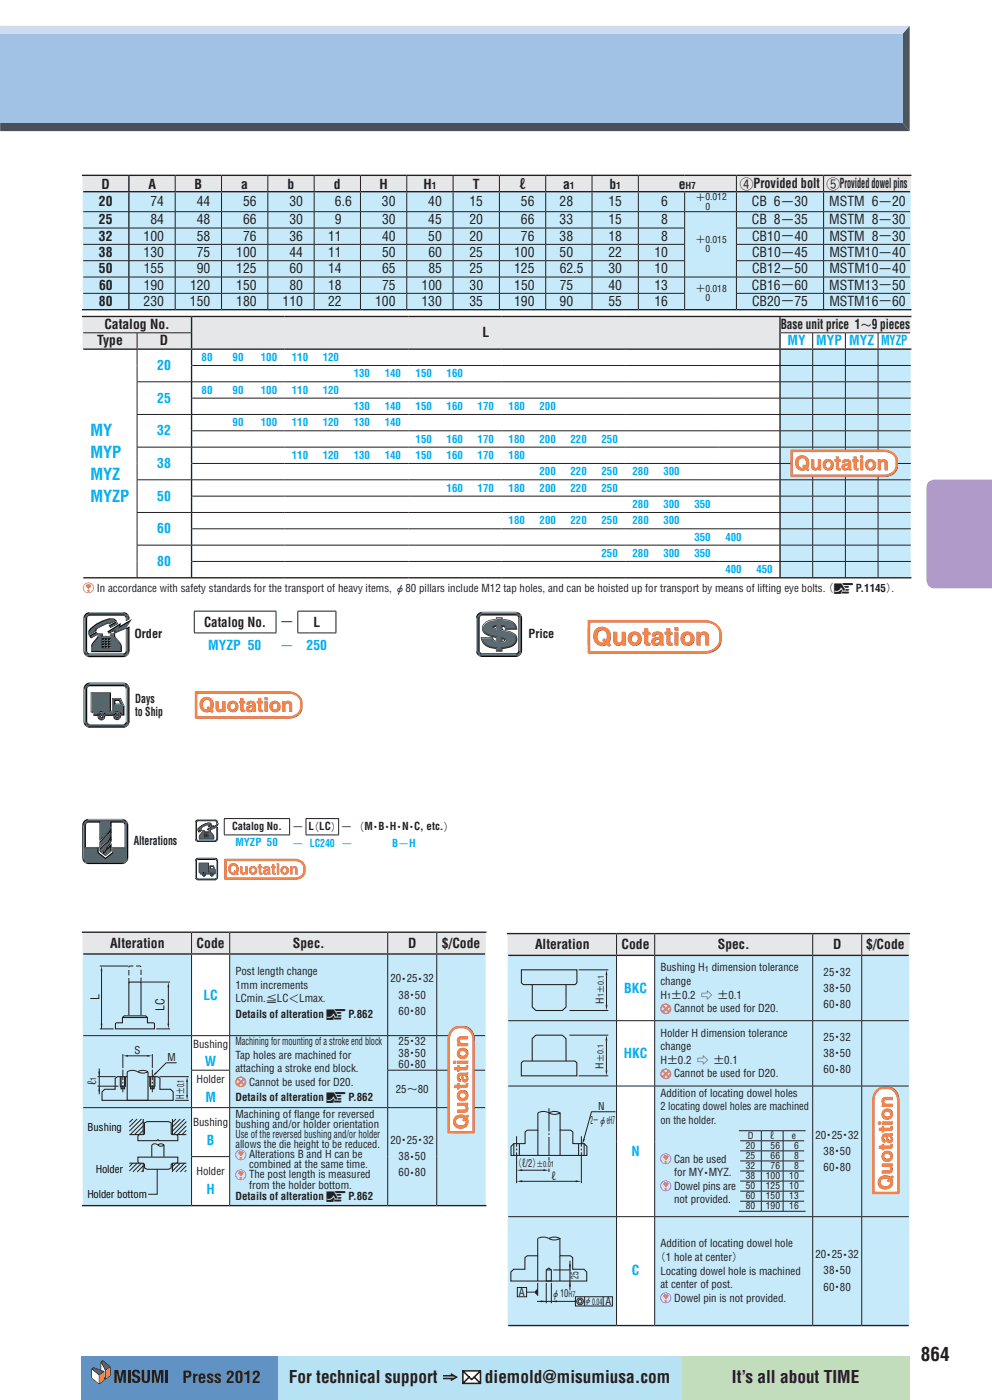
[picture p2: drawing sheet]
<svg xmlns="http://www.w3.org/2000/svg" width="182mm" height="257mm" viewBox="0 0 182 257" stroke-linecap="round" stroke-linejoin="round" font-family="sans-serif">
<defs><g id="words">
<g font-size="3.6" fill="#231f20">
<text x="153" y="109.5">¶</text>
<text x="59.9" y="187.7">¶</text>
<text x="59.9" y="203">¶</text>
<text x="59.9" y="221.2">¶</text>
</g>
<text font-size="3.5" fill="#231f20" x="169" y="250">864</text>
<g font-size="3.2" fill="#231f20">
<text x="53" y="254.1">For technical support</text>
<text x="89" y="254.1">diemold@misumiusa.com</text>
<text x="134.3" y="254.1">It’s all about TIME</text>
</g>
<g font-size="3" fill="#00aeef">
<text x="16.6" y="80.1">MY</text>
<text x="16.6" y="84.1">MYP</text>
<text x="16.6" y="88.1">MYZ</text>
<text x="16.6" y="92.1">MYZP</text>
</g>
<text font-size="3" fill="#231f20" x="33.5" y="254.1">Press 2012</text>
<g font-size="2.5" fill="#231f20">
<text x="18.6" y="34.7">D</text>
<text x="27.2" y="34.7">A</text>
<text x="35.7" y="34.7">B</text>
<text x="44.3" y="34.7">a</text>
<text x="52.8" y="34.7">b</text>
<text x="61.3" y="34.7">d</text>
<text x="69.6" y="34.7">H</text>
<text x="77.7" y="34.7">H</text>
<text x="86.8" y="34.7">T</text>
<text x="95.3" y="34.7">ℓ</text>
<text x="103.3" y="34.7">a</text>
<text x="111.8" y="34.7">b</text>
<text x="124.6" y="34.7">e</text>
<text x="135.8" y="34.7">④Provided bolt</text>
<text x="151.7" y="34.7">⑤Provided dowel pins</text>
<text x="18.2" y="37.9">20</text>
<text x="18.2" y="41.2">25</text>
<text x="27.6" y="37.9">74</text>
<text x="27.6" y="41.2">84</text>
<text x="36.1" y="37.9">44</text>
<text x="36.1" y="41.2">48</text>
<text x="44.6" y="37.9">56</text>
<text x="44.6" y="41.2">66</text>
<text x="53.1" y="37.9">30</text>
<text x="53.1" y="41.2">30</text>
<text x="61.5" y="37.9">6.6</text>
<text x="61.5" y="41.2">9</text>
<text x="70.1" y="37.9">30</text>
<text x="70.1" y="41.2">30</text>
<text x="78.6" y="37.9">40</text>
<text x="78.6" y="41.2">45</text>
<text x="86.2" y="37.9">15</text>
<text x="86.2" y="41.2">20</text>
<text x="95.6" y="37.9">56</text>
<text x="95.6" y="41.2">66</text>
<text x="102.7" y="37.9">28</text>
<text x="102.7" y="41.2">33</text>
<text x="111.7" y="37.9">15</text>
<text x="111.7" y="41.2">15</text>
<text x="121.4" y="37.9">6</text>
<text x="121.4" y="41.2">8</text>
<text x="138" y="37.9">CB 6－30</text>
<text x="138" y="41.2">CB 8－35</text>
<text x="152.2" y="37.9">MSTM 6－20</text>
<text x="152.2" y="41.2">MSTM 8－30</text>
<text x="18.2" y="44.2">32</text>
<text x="18.2" y="47.2">38</text>
<text x="26.4" y="44.2">100</text>
<text x="26.4" y="47.2">130</text>
<text x="36.1" y="44.2">58</text>
<text x="36.1" y="47.2">75</text>
<text x="43.4" y="47.2">100</text>
<text x="44.6" y="44.2">76</text>
<text x="53.1" y="44.2">36</text>
<text x="53.1" y="47.2">44</text>
<text x="60.2" y="44.2">11</text>
<text x="60.2" y="47.2">11</text>
<text x="70.1" y="44.2">40</text>
<text x="70.1" y="47.2">50</text>
<text x="78.6" y="44.2">50</text>
<text x="78.6" y="47.2">60</text>
<text x="86.2" y="44.2">20</text>
<text x="86.2" y="47.2">25</text>
<text x="94.4" y="47.2">100</text>
<text x="95.6" y="44.2">76</text>
<text x="102.7" y="44.2">38</text>
<text x="102.7" y="47.2">50</text>
<text x="111.7" y="44.2">18</text>
<text x="111.7" y="47.2">22</text>
<text x="120.1" y="47.2">10</text>
<text x="121.4" y="44.2">8</text>
<text x="138" y="44.2">CB10－40</text>
<text x="138" y="47.2">CB10－45</text>
<text x="152.2" y="44.2">MSTM 8－30</text>
<text x="152.2" y="47.2">MSTM10－40</text>
<text x="18.2" y="50.2">50</text>
<text x="18.2" y="53.2">60</text>
<text x="26.4" y="50.2">155</text>
<text x="26.4" y="53.2">190</text>
<text x="34.9" y="53.2">120</text>
<text x="36.1" y="50.2">90</text>
<text x="43.4" y="50.2">125</text>
<text x="43.4" y="53.2">150</text>
<text x="53.1" y="50.2">60</text>
<text x="53.1" y="53.2">80</text>
<text x="60.2" y="50.2">14</text>
<text x="60.2" y="53.2">18</text>
<text x="70.1" y="50.2">65</text>
<text x="70.1" y="53.2">75</text>
<text x="77.4" y="53.2">100</text>
<text x="78.6" y="50.2">85</text>
<text x="86.2" y="50.2">25</text>
<text x="86.2" y="53.2">30</text>
<text x="94.4" y="50.2">125</text>
<text x="94.4" y="53.2">150</text>
<text x="102.7" y="50.2">62.5</text>
<text x="102.7" y="53.2">75</text>
<text x="111.7" y="50.2">30</text>
<text x="111.7" y="53.2">40</text>
<text x="120.1" y="50.2">10</text>
<text x="120.1" y="53.2">13</text>
<text x="138" y="53.2">CB16－60</text>
<text x="138" y="50.2">CB12－50</text>
<text x="152.2" y="53.2">MSTM13－50</text>
<text x="152.2" y="50.2">MSTM10－40</text>
<text x="18.2" y="56.2">80</text>
<text x="26.4" y="56.2">230</text>
<text x="34.9" y="56.2">150</text>
<text x="43.4" y="56.2">180</text>
<text x="51.9" y="56.2">110</text>
<text x="60.2" y="56.2">22</text>
<text x="68.9" y="56.2">100</text>
<text x="77.4" y="56.2">130</text>
<text x="86.2" y="56.2">35</text>
<text x="94.4" y="56.2">190</text>
<text x="102.7" y="56.2">90</text>
<text x="111.7" y="56.2">55</text>
<text x="120.1" y="56.2">16</text>
<text x="138" y="56.2">CB20－75</text>
<text x="152.2" y="56.2">MSTM16－60</text>
<text x="17.8" y="63.4">Type</text>
<text x="19.2" y="60.5">Catalog No.</text>
<text x="29.4" y="63.4">D</text>
<text x="88.5" y="62">L</text>
<text x="143.3" y="60.5">Base unit price 1～9 pieces</text>
<text x="37.5" y="115.1">Catalog No.</text>
<text x="51.4" y="115.2">－</text>
<text x="57.5" y="115.1">L</text>
<text x="20.2" y="174.1">Alteration</text>
<text x="36.1" y="174.1">Code</text>
<text x="53.7" y="174.1">Spec.</text>
<text x="74.9" y="174.1">D</text>
<text x="81.1" y="174.1">$/Code</text>
<text x="98.2" y="174.3">Alteration</text>
<text x="114.1" y="174.3">Code</text>
<text x="131.7" y="174.3">Spec.</text>
<text x="152.9" y="174.3">D</text>
<text x="159" y="174.3">$/Code</text>
</g>
<g font-size="2.5" fill="#00aeef">
<text x="144.5" y="63.4">MY</text>
<text x="149.8" y="63.4">MYP MYZ</text>
<text x="161.7" y="63.4">MYZP</text>
<text x="28.9" y="68">20</text>
<text x="28.9" y="74">25</text>
<text x="28.9" y="80">32</text>
<text x="28.9" y="86">38</text>
<text x="28.9" y="92">50</text>
<text x="28.9" y="98">60</text>
<text x="28.9" y="103.9">80</text>
<text x="38.2" y="119.4">MYZP 50</text>
<text x="51.4" y="119.5">－</text>
<text x="56.3" y="119.4">250</text>
<text x="37.3" y="183.6">LC</text>
<text x="114.6" y="182.4">BKC</text>
<text x="37.6" y="195.7">W</text>
<text x="114.5" y="194.3">HKC</text>
<text x="37.7" y="202.4">M</text>
<text x="38" y="210.3">B</text>
<text x="115.9" y="212.3">N</text>
<text x="37.9" y="219.3">H</text>
<text x="116" y="234.3">C</text>
</g>
<g font-size="2.3" fill="#231f20">
<text x="24.7" y="117.2">Order</text>
<text x="97" y="117.2">Price</text>
<text x="24.8" y="129.2">Days</text>
<text x="24.8" y="131.5">to Ship</text>
<text x="24.5" y="155.2">Alterations</text>
</g>
<g font-size="2.2" fill="#231f20">
<text x="18.3" y="183.7" transform="rotate(-90 18.3 183.7)">L</text>
<text x="30.2" y="185.7" transform="rotate(-90 30.2 185.7)">LC</text>
</g>
<g font-size="2" fill="#00aeef">
<text x="37" y="66.3">80</text>
<text x="42.7" y="66.3">90</text>
<text x="47.9" y="66.3">100</text>
<text x="53.6" y="66.3">110</text>
<text x="59.2" y="66.3">120</text>
<text x="64.9" y="69.3">130</text>
<text x="70.6" y="69.3">140</text>
<text x="76.3" y="69.3">150</text>
<text x="82" y="69.3">160</text>
<text x="37" y="72.3">80</text>
<text x="42.7" y="72.3">90</text>
<text x="47.9" y="72.3">100</text>
<text x="53.6" y="72.3">110</text>
<text x="59.2" y="72.3">120</text>
<text x="64.9" y="75.3">130</text>
<text x="70.6" y="75.3">140</text>
<text x="76.3" y="75.3">150</text>
<text x="82" y="75.3">160</text>
<text x="87.7" y="75.3">170</text>
<text x="93.3" y="75.3">180</text>
<text x="99" y="75.3">200</text>
<text x="42.7" y="78.3">90</text>
<text x="47.9" y="78.3">100</text>
<text x="53.6" y="78.3">110</text>
<text x="59.2" y="78.3">120</text>
<text x="64.9" y="78.3">130</text>
<text x="70.6" y="78.3">140</text>
<text x="76.3" y="81.3">150</text>
<text x="82" y="81.3">160</text>
<text x="87.7" y="81.3">170</text>
<text x="93.3" y="81.3">180</text>
<text x="99" y="81.3">200</text>
<text x="104.7" y="81.3">220</text>
<text x="110.4" y="81.3">250</text>
<text x="53.6" y="84.3">110</text>
<text x="59.2" y="84.3">120</text>
<text x="64.9" y="84.3">130</text>
<text x="70.6" y="84.3">140</text>
<text x="76.3" y="84.3">150</text>
<text x="82" y="84.3">160</text>
<text x="87.7" y="84.3">170</text>
<text x="93.3" y="84.3">180</text>
<text x="99" y="87.3">200</text>
<text x="104.7" y="87.3">220</text>
<text x="110.4" y="87.3">250</text>
<text x="116.1" y="87.3">280</text>
<text x="121.8" y="87.3">300</text>
<text x="82" y="90.3">160</text>
<text x="87.7" y="90.3">170</text>
<text x="93.3" y="90.3">180</text>
<text x="99" y="90.3">200</text>
<text x="104.7" y="90.3">220</text>
<text x="110.4" y="90.3">250</text>
<text x="116.1" y="93.3">280</text>
<text x="121.8" y="93.3">300</text>
<text x="127.4" y="93.3">350</text>
<text x="93.3" y="96.3">180</text>
<text x="99" y="96.3">200</text>
<text x="104.7" y="96.3">220</text>
<text x="110.4" y="96.3">250</text>
<text x="116.1" y="96.3">280</text>
<text x="121.8" y="96.3">300</text>
<text x="127.4" y="99.3">350</text>
<text x="133.1" y="99.3">400</text>
<text x="110.4" y="102.3">250</text>
<text x="116.1" y="102.3">280</text>
<text x="121.8" y="102.3">300</text>
<text x="127.4" y="102.3">350</text>
<text x="133.1" y="105.3">400</text>
<text x="138.8" y="105.3">450</text>
<text x="43.2" y="155.5">MYZP 50</text>
<text x="53.7" y="155.7">－ LC240 －</text>
<text x="72" y="155.6">B－H</text>
</g>
<g font-size="2" fill="#ed028c">
<text x="15.3" y="108.8">† In accordance with safety standards for the transport of heavy items, φ80 pillars include M12 tap holes, and can be hoisted up for transport by means of lifting eye bolts.（</text>
<text x="121.2" y="186">“ Cannot be used for D20.</text>
<text x="43.2" y="199.6">“ Cannot be used for D20.</text>
<text x="121.2" y="198">“ Cannot be used for D20.</text>
<text x="43.2" y="212.9">† Alterations B and H can be</text>
<text x="121.2" y="213.7">† Can be used</text>
<text x="43.2" y="216.5">† The post length is measured</text>
<text x="121.2" y="218.7">† Dowel pins are</text>
<text x="121.2" y="239.2">† Dowel pin is not provided.</text>
</g>
<g font-size="2" fill="#231f20">
<text x="157.1" y="108.7">P.1145）</text>
<text x="163.6" y="108.7">.</text>
<text x="42.6" y="152.5">Catalog No.</text>
<text x="53.7" y="152.6">－</text>
<text x="56.6" y="152.5">L</text>
<text x="56.6" y="152.6">（LC）－（M・B・H・N・C, etc.）</text>
<text x="43.2" y="179.1">Post length change</text>
<text x="121.2" y="178.4">Bushing H dimension tolerance</text>
<text x="151.2" y="179.2">25・32</text>
<text x="43.2" y="181.6">1mm increments</text>
<text x="43.2" y="184.1">LCmin.≦LC＜Lmax.</text>
<text x="71.7" y="180.4">20・25・32</text>
<text x="73.2" y="183.4">38・50</text>
<text x="121.2" y="180.9">change</text>
<text x="121.2" y="183.4">H ±0.2 ⇨ ±0.1</text>
<text x="151.2" y="182.2">38・50</text>
<text x="151.2" y="185.2">60・80</text>
<text x="43.2" y="186.9">Details of alteration</text>
<text x="43.2" y="192">Machining for mounting of a stroke end block</text>
<text x="64" y="186.9">P.862</text>
<text x="73.2" y="186.4">60・80</text>
<text x="73.2" y="192">25・32</text>
<text x="121.2" y="190.4">Holder H dimension tolerance</text>
<text x="151.2" y="191.2">25・32</text>
<text x="24.7" y="193.6">S</text>
<text x="30.7" y="195">M</text>
<text x="35.4" y="192.6">Bushing</text>
<text x="43.2" y="194.5">Tap holes are machined for</text>
<text x="43.2" y="197">attaching a stroke end block.</text>
<text x="73.2" y="194.1">38・50</text>
<text x="73.2" y="196.2">60・80</text>
<text x="121.2" y="192.9">change</text>
<text x="121.2" y="195.4">H±0.2 ⇨ ±0.1</text>
<text x="151.2" y="194.2">38・50</text>
<text x="151.2" y="197.2">60・80</text>
<text x="17.7" y="199.4" transform="rotate(-90 17.7 199.4)">ℓ</text>
<text x="33.8" y="201.8" transform="rotate(-90 33.8 201.8)">H</text>
<text x="36" y="198.9">Holder</text>
<text x="43.2" y="202.3">Details of alteration</text>
<text x="64" y="202.3">P.862</text>
<text x="72.7" y="200.7">25～80</text>
<text x="121.2" y="201.5">Addition of locating dowel holes</text>
<text x="121.2" y="204">2 locating dowel holes are machined</text>
<text x="35.4" y="206.9">Bushing</text>
<text x="43.2" y="205.4">Machining of flange for reversed</text>
<text x="43.2" y="207.3">bushing and/or holder orientation</text>
<text x="43.2" y="209.1">Use of the reversed bushing and/or holder</text>
<text x="121.2" y="206.5">on the holder.</text>
<text x="149.7" y="209.2">20・25・32</text>
<text x="36" y="215.8">Holder</text>
<text x="43.2" y="210.9">allows the die height to be reduced.</text>
<text x="45.7" y="214.6">combined at the same time.</text>
<text x="71.7" y="210.1">20・25・32</text>
<text x="73.2" y="213.1">38・50</text>
<text x="151.2" y="212.2">38・50</text>
<text x="151.2" y="215.2">60・80</text>
<text x="43.2" y="220.5">Details of alteration</text>
<text x="45.7" y="218.4">from the holder bottom.</text>
<text x="64" y="220.5">P.862</text>
<text x="73.2" y="216.1">60・80</text>
<text x="123.7" y="216.1">for MY・MYZ.</text>
<text x="123.7" y="221.1">not provided.</text>
<text x="120.2" y="231.7">（1 hole at center）</text>
<text x="121.2" y="229.1">Addition of locating dowel hole</text>
<text x="149.7" y="231.1">20・25・32</text>
<text x="121.2" y="234.1">Locating dowel hole is machined</text>
<text x="121.2" y="236.6">at center of post.</text>
<text x="151.2" y="234.1">38・50</text>
<text x="151.2" y="237.1">60・80</text>
</g>
<g font-size="2" fill="#050504">
<text x="16" y="207.7">Bushing</text>
<text x="17.6" y="215.4">Holder</text>
<text x="16.1" y="220">Holder bottom</text>
</g>
<g font-size="1.9" fill="#231f20">
<text x="110.8" y="184.4" transform="rotate(-90 110.8 184.4)">H</text>
<text x="110.8" y="196.3" transform="rotate(-90 110.8 196.3)">H</text>
<text x="109.8" y="203.9">N</text>
<text x="108.4" y="206.5">2－φeH7</text>
<text x="94.3" y="214.4">（ℓ/2）</text>
<text x="101.2" y="216.7">ℓ</text>
<text x="95.2" y="238.1">A</text>
<text x="101.2" y="238.3">φ10</text>
<text x="106.2" y="234.9" transform="rotate(-90 106.2 234.9)">25</text>
<text x="111.1" y="239.8">A</text>
</g>
<g font-size="1.7" fill="#231f20">
<text x="79.2" y="34.7">1</text>
<text x="104.6" y="34.7">1</text>
<text x="113.1" y="34.7">1</text>
<text x="125.8" y="34.7">H7</text>
<text x="127.7" y="36.9">＋0.012</text>
<text x="129.5" y="38.5">0</text>
<text x="127.7" y="44.7">＋0.015</text>
<text x="129.5" y="46.3">0</text>
<text x="127.7" y="53.6">＋0.018</text>
<text x="129.5" y="55.3">0</text>
<text x="33.8" y="201" transform="rotate(-90 33.8 201)">±0.1</text>
<text x="137.2" y="209.2">D</text>
<text x="141.3" y="209.2">ℓ</text>
<text x="145.3" y="209.2">e</text>
<text x="136.9" y="211.1">20</text>
<text x="136.9" y="212.9">25</text>
<text x="136.9" y="214.8">32</text>
<text x="141.4" y="211.1">56</text>
<text x="141.4" y="212.9">66</text>
<text x="141.4" y="214.8">76</text>
<text x="145.7" y="211.1">6</text>
<text x="145.7" y="212.9">8</text>
<text x="145.7" y="214.8">8</text>
<text x="136.9" y="216.6">38</text>
<text x="136.9" y="218.5">50</text>
<text x="136.9" y="220.3">60</text>
<text x="140.6" y="216.6">100</text>
<text x="140.6" y="218.5">125</text>
<text x="140.6" y="220.3">150</text>
<text x="144.9" y="216.6">10</text>
<text x="144.9" y="218.5">10</text>
<text x="144.9" y="220.3">13</text>
<text x="136.9" y="222.2">80</text>
<text x="140.6" y="222.2">190</text>
<text x="144.9" y="222.2">16</text>
</g>
<text font-size="1.6" fill="#231f20" x="107.1" y="239.4">φ0.04</text>
<g font-size="1.5" fill="#231f20">
<text x="129.4" y="178.5">1</text>
<text x="110.8" y="183.2" transform="rotate(-90 110.8 183.2)">1±0.1</text>
<text x="122.4" y="183.5">1</text>
<text x="110.8" y="195.1" transform="rotate(-90 110.8 195.1)">±0.1</text>
<text x="17.7" y="198.5" transform="rotate(-90 17.7 198.5)">1</text>
<text x="98.5" y="214.4">±0.01</text>
<text x="104.3" y="238.3">H7</text>
</g>
</g></defs>
<path d="M-.1 22.5l.1 1.6z" fill="#49505b"/>
<path d="M-.1 4.7l.1 1.6z" fill="#cfdbef"/>
<path d="M0 6.3v16.2" fill="none" stroke="#a1c1e5" stroke-width=".18"/>
<path d="M170.4 88.5l.4-.2 .7-.2h10.6v20h-10.6a1.47 1.47 0 0 1-1.5-1.5v-17l.1-.6z" fill="#b09ac9"/>
<path d="M167 4.7v19.4l-1.4-1.6v-16.2z" fill="#4d535f"/>
<path d="M0 22.5h165.6l1.4 1.6h-167z" fill="#49505b"/>
<path d="M0 4.7h167l-1.4 1.6h-165.6z" fill="#cfdbef"/>
<path d="M0 6.3h165.6v16.2h-165.6z" fill="#a1c1e5"/>
<path d="M125 249.1h42v8h-42z" fill="#c1ddbc"/>
<path d="M15 249.1h36v8h-36z" fill="#6093c4"/>
<path d="M51 249.1h74v8h-74z" fill="#b6e2f4"/>
<path d="M16.8 251.4l.4-.3 1.3 .5v-1.5l.4-.3 1.4 1.2v1.7l-1 .8-.1-.3v.4l-1 .7-1.4-1.2z" fill="#231f20"/>
<path d="M16.9 251.6l1.2 1v1.5l-1.2-1z" fill="#fff"/>
<path d="M16.9 251.5l.3-.2 1.8 .6-.8 .6z" fill="#1e569d"/>
<path d="M18.2 252.6l.8-.6v1.5l-.8 .6z" fill="#f6be39"/>
<path d="M18.6 250.2l.3-.2 1.3 1.1-.8 .5z" fill="#1e569d"/>
<path d="M18.6 250.4l.7 1.3v1.4l-.1-.2v-1l-.6-.2z" fill="#fff"/>
<path d="M19.4 251.8l.8-.6v1.5l-.8 .6z" fill="#f6be39"/>
<g fill="#231f20">
<path d="M23.4 252.4h.5v1.6h-.5z"/>
<path d="M23.4 251.6h.5v.5h-.5z"/>
<path d="M30.3 252.4h.5v1.6h-.5z"/>
<path d="M30.3 251.6h.5v.5h-.5z"/>
<path d="M21 251.6h.7l.3 1.7 .4-1.7h.7v2.4h-.4v-1.9l-.5 1.9h-.3l-.5-1.9v1.9h-.4z"/>
<path d="M24.4 251.8a.75 .75 0 0 1 .8-.2 .75 .75 0 0 1 .5 .7h-.5a.29 .29 0 0 0-.2-.3 .29 .29 0 0 0-.4 .2 .29 .29 0 0 0 .3 .3 .8 .8 0 0 1 .8 1.1 .8 .8 0 0 1-1.2 .4l-.2-.3-.1-.4h.5a.33 .33 0 0 0 .2 .4 .33 .33 0 0 0 .4-.3 .33 .33 0 0 0-.4-.3 .77 .77 0 0 1-.6-.5 .77 .77 0 0 1 .1-.8z"/>
<path d="M26 251.6h.5v1.7a.3 .3 0 0 0 .3 .4 .3 .3 0 0 0 .2-.4v-1.7h.5v1.7a.76 .76 0 0 1-.7 .8 .76 .76 0 0 1-.8-.8z"/>
<path d="M27.9 251.6h.7l.3 1.7 .4-1.7h.7v2.4h-.5v-1.9l-.4 1.9h-.4l-.4-1.9v1.9h-.4z"/>
</g>
<path d="M85 251.8h3.2v2.3h-3.2z" fill="#fff"/>
<path d="M81.3 252.7h2M81.3 253.2h2M82.7 252.4l1.1 .6-1.1 .6M85 251.8h3.2v2.3h-3.2zM85 251.8l1.6 1.6 1.6-1.6M86.1 253l-1.1 1.1M87 253l1.2 1.1" fill="none" stroke="#231f20" stroke-width=".28"/>
<path d="M15.2 32.2h8.5v3h-8.5zM23.7 32.2h8.5v3h-8.5zM32.2 32.2h8.5v3h-8.5zM40.7 32.2h8.5v3h-8.5zM49.2 32.2h8.5v3h-8.5zM57.7 32.2h8.5v3h-8.5zM66.2 32.2h8.5v3h-8.5zM74.7 32.2h8.5v3h-8.5zM83.2 32.2h8.5v3h-8.5zM91.7 32.2h8.5v3h-8.5zM100.2 32.2h8.5v3h-8.5zM108.7 32.2h8.5v3h-8.5zM117.2 32.2h18v3h-18zM135.2 32.2h16v3h-16zM151.2 32.2h16v3h-16z" fill="#e6e7e9"/>
<path d="M15.2 35.2h8.5v3.7h-8.5zM23.7 35.2h8.5v3.7h-8.5zM32.2 35.2h8.5v3.7h-8.5zM40.7 35.2h8.5v3.7h-8.5zM49.2 35.2h8.5v3.7h-8.5zM57.7 35.2h8.5v3.7h-8.5zM66.2 35.2h8.5v3.7h-8.5zM74.7 35.2h8.5v3.7h-8.5zM83.2 35.2h8.5v3.7h-8.5zM91.7 35.2h8.5v3.7h-8.5zM100.2 35.2h8.5v3.7h-8.5zM108.7 35.2h8.5v3.7h-8.5zM117.2 35.2h8.5v3.7h-8.5zM125.7 35.2h9.5v3.7h-9.5zM135.2 35.2h16v3.7h-16zM151.2 35.2h16v3.7h-16zM15.2 38.9h8.5v3h-8.5zM23.7 38.9h8.5v3h-8.5zM32.2 38.9h8.5v3h-8.5zM40.7 38.9h8.5v3h-8.5zM49.2 38.9h8.5v3h-8.5zM57.7 38.9h8.5v3h-8.5zM66.2 38.9h8.5v3h-8.5zM74.7 38.9h8.5v3h-8.5zM83.2 38.9h8.5v3h-8.5zM91.7 38.9h8.5v3h-8.5zM100.2 38.9h8.5v3h-8.5zM108.7 38.9h8.5v3h-8.5zM117.2 38.9h8.5v3h-8.5zM125.7 38.9h9.5v12h-9.5zM135.2 38.9h16v3h-16zM151.2 38.9h16v3h-16zM15.2 41.9h8.5v3h-8.5zM23.7 41.9h8.5v3h-8.5zM32.2 41.9h8.5v3h-8.5zM40.7 41.9h8.5v3h-8.5zM49.2 41.9h8.5v3h-8.5zM57.7 41.9h8.5v3h-8.5zM66.2 41.9h8.5v3h-8.5zM74.7 41.9h8.5v3h-8.5zM83.2 41.9h8.5v3h-8.5zM91.7 41.9h8.5v3h-8.5zM100.2 41.9h8.5v3h-8.5zM108.7 41.9h8.5v3h-8.5zM117.2 41.9h8.5v3h-8.5zM135.2 41.9h16v3h-16zM151.2 41.9h16v3h-16zM15.2 44.9h8.5v3h-8.5zM23.7 44.9h8.5v3h-8.5zM32.2 44.9h8.5v3h-8.5zM40.7 44.9h8.5v3h-8.5zM49.2 44.9h8.5v3h-8.5zM57.7 44.9h8.5v3h-8.5zM66.2 44.9h8.5v3h-8.5zM74.7 44.9h8.5v3h-8.5zM83.2 44.9h8.5v3h-8.5zM91.7 44.9h8.5v3h-8.5zM100.2 44.9h8.5v3h-8.5zM108.7 44.9h8.5v3h-8.5zM117.2 44.9h8.5v3h-8.5zM135.2 44.9h16v3h-16zM151.2 44.9h16v3h-16zM15.2 47.9h8.5v3h-8.5zM23.7 47.9h8.5v3h-8.5zM32.2 47.9h8.5v3h-8.5zM40.7 47.9h8.5v3h-8.5zM49.2 47.9h8.5v3h-8.5zM57.7 47.9h8.5v3h-8.5zM66.2 47.9h8.5v3h-8.5zM74.7 47.9h8.5v3h-8.5zM83.2 47.9h8.5v3h-8.5zM91.7 47.9h8.5v3h-8.5zM100.2 47.9h8.5v3h-8.5zM108.7 47.9h8.5v3h-8.5zM117.2 47.9h8.5v3h-8.5zM135.2 47.9h16v3h-16zM151.2 47.9h16v3h-16zM15.2 50.9h8.5v3h-8.5zM23.7 50.9h8.5v3h-8.5zM32.2 50.9h8.5v3h-8.5zM40.7 50.9h8.5v3h-8.5zM49.2 50.9h8.5v3h-8.5zM57.7 50.9h8.5v3h-8.5zM66.2 50.9h8.5v3h-8.5zM74.7 50.9h8.5v3h-8.5zM83.2 50.9h8.5v3h-8.5zM91.7 50.9h8.5v3h-8.5zM100.2 50.9h8.5v3h-8.5zM108.7 50.9h8.5v3h-8.5zM117.2 50.9h8.5v3h-8.5zM125.7 50.9h9.5v6h-9.5zM135.2 50.9h16v3h-16zM151.2 50.9h16v3h-16zM15.2 53.9h8.5v3h-8.5zM23.7 53.9h8.5v3h-8.5zM32.2 53.9h8.5v3h-8.5zM40.7 53.9h8.5v3h-8.5zM49.2 53.9h8.5v3h-8.5zM57.7 53.9h8.5v3h-8.5zM66.2 53.9h8.5v3h-8.5zM74.7 53.9h8.5v3h-8.5zM83.2 53.9h8.5v3h-8.5zM91.7 53.9h8.5v3h-8.5zM100.2 53.9h8.5v3h-8.5zM108.7 53.9h8.5v3h-8.5zM117.2 53.9h8.5v3h-8.5zM135.2 53.9h16v3h-16zM151.2 53.9h16v3h-16z" fill="#c6eafa"/>
<path d="M15 32.2h152.3M15.3 35.2h151.7M23.7 32.3v2.8M23.7 35.3v3.5M23.7 38.9v2.9M15 56.9h152.3M23.7 41.9v2.9M23.7 44.9v2.9M23.7 47.9v2.9M23.7 50.9v2.9M23.7 53.9v2.9" fill="none" stroke="#231f20" stroke-width=".25"/>
<g fill="none" stroke="#231f20" stroke-width=".18">
<path d="M15.3 38.9h151.7M32.2 32.3v2.8M32.2 35.3v3.5M32.2 38.9v2.9M40.7 38.9v2.9M40.7 32.3v2.8M40.7 35.3v3.5M49.2 38.9v2.9M49.2 32.3v2.8M49.2 35.3v3.5M57.7 38.9v2.9M57.7 32.3v2.8"/>
<path d="M57.7 35.3v3.5M66.2 38.9v2.9M66.2 32.3v2.8M66.2 35.3v3.5M74.7 38.9v2.9M74.7 32.3v2.8M74.7 35.3v3.5M83.2 38.9v2.9M83.2 32.3v2.8M83.2 35.3v3.5M91.7 38.9v2.9M91.7 32.3v2.8"/>
<path d="M91.7 35.3v3.5M100.2 38.9v2.9M100.2 32.3v2.8M100.2 35.3v3.5M108.7 38.9v2.9M108.7 32.3v2.8M108.7 35.3v3.5M117.2 38.9v2.9M117.2 32.3v2.8M117.2 35.3v3.5M125.7 38.9v2.9M125.7 35.3v3.5"/>
<path d="M135.2 38.9v2.9M135.2 32.3v2.8M135.2 35.3v3.5M151.2 38.9v2.9M151.2 32.3v2.8M151.2 35.3v3.5M15.3 44.9h110.4M15.3 47.9h110.4M15.3 50.9h151.7M15.3 53.9h110.4M15.3 41.9h110.4M32.2 41.9v2.9"/>
<path d="M32.2 44.9v2.9M32.2 47.9v2.9M32.2 50.9v2.9M32.2 53.9v2.9M40.7 44.9v2.9M40.7 47.9v2.9M40.7 50.9v2.9M40.7 53.9v2.9M40.7 41.9v2.9M49.2 44.9v2.9M49.2 47.9v2.9M49.2 50.9v2.9"/>
<path d="M49.2 53.9v2.9M49.2 41.9v2.9M57.7 44.9v2.9M57.7 47.9v2.9M57.7 50.9v2.9M57.7 53.9v2.9M57.7 41.9v2.9M66.2 44.9v2.9M66.2 47.9v2.9M66.2 50.9v2.9M66.2 53.9v2.9M66.2 41.9v2.9"/>
<path d="M74.7 44.9v2.9M74.7 47.9v2.9M74.7 50.9v2.9M74.7 53.9v2.9M74.7 41.9v2.9M83.2 44.9v2.9M83.2 47.9v2.9M83.2 50.9v2.9M83.2 53.9v2.9M83.2 41.9v2.9M91.7 44.9v2.9M91.7 47.9v2.9"/>
<path d="M91.7 50.9v2.9M91.7 53.9v2.9M91.7 41.9v2.9M100.2 44.9v2.9M100.2 47.9v2.9M100.2 50.9v2.9M100.2 53.9v2.9M100.2 41.9v2.9M108.7 44.9v2.9M108.7 47.9v2.9M108.7 50.9v2.9M108.7 53.9v2.9"/>
<path d="M108.7 41.9v2.9M117.2 44.9v2.9M117.2 47.9v2.9M117.2 50.9v2.9M117.2 53.9v2.9M117.2 41.9v2.9M125.7 44.9v2.9M125.7 47.9v2.9M125.7 50.9v2.9M125.7 53.9v2.9M125.7 41.9v2.9M135.1 44.9h31.9"/>
<path d="M135.1 47.9h31.9M135.1 53.9h31.9M135.1 41.9h31.9M135.2 44.9v2.9M135.2 47.9v2.9M135.2 50.9v2.9M135.2 53.9v2.9M135.2 41.9v2.9M151.2 44.9v2.9M151.2 47.9v2.9M151.2 53.9v2.9M151.2 41.9v2.9"/>
<path d="M151.2 50.9v2.9"/>
</g>
<path d="M15.2 58.1h20v3h-20zM35.2 58.1h108v6h-108zM143.2 58.1h24v3h-24zM15.2 61.1h10v3h-10zM25.2 61.1h10v3h-10z" fill="#e6e7e9"/>
<path d="M143.2 64.1h6v3h-6zM149.2 64.1h6v3h-6zM155.2 64.1h6v3h-6zM161.2 64.1h6v3h-6zM143.2 67.1h6v3h-6zM149.2 67.1h6v3h-6zM155.2 67.1h6v3h-6zM161.2 67.1h6v3h-6zM143.2 70.1h6v3h-6zM149.2 70.1h6v3h-6zM155.2 70.1h6v3h-6zM161.2 70.1h6v3h-6zM143.2 73.1h6v3h-6zM149.2 73.1h6v3h-6zM155.2 73.1h6v3h-6zM161.2 73.1h6v3h-6zM143.2 76.1h6v3h-6zM149.2 76.1h6v3h-6zM155.2 76.1h6v3h-6zM161.2 76.1h6v3h-6zM143.2 79.1h6v3h-6zM149.2 79.1h6v3h-6zM155.2 79.1h6v3h-6zM161.2 79.1h6v3h-6zM143.2 82.1h6v3h-6zM149.2 82.1h6v3h-6zM155.2 82.1h6v3h-6zM161.2 82.1h6v3h-6zM143.2 85.1h6v3h-6zM149.2 85.1h6v3h-6zM155.2 85.1h6v3h-6zM161.2 85.1h6v3h-6zM143.2 88.1h6v3h-6zM149.2 88.1h6v3h-6zM155.2 88.1h6v3h-6zM161.2 88.1h6v3h-6zM143.2 91.1h6v3h-6zM149.2 91.1h6v3h-6zM155.2 91.1h6v3h-6zM161.2 91.1h6v3h-6zM143.2 94.1h6v3h-6zM149.2 94.1h6v3h-6zM155.2 94.1h6v3h-6zM161.2 94.1h6v3h-6zM143.2 97.1h6v3h-6zM149.2 97.1h6v3h-6zM155.2 97.1h6v3h-6zM161.2 97.1h6v3h-6zM143.2 100.1h6v3h-6zM149.2 100.1h6v3h-6zM155.2 100.1h6v3h-6zM161.2 100.1h6v3h-6zM143.2 103.1h6v3h-6zM149.2 103.1h6v3h-6zM155.2 103.1h6v3h-6zM161.2 103.1h6v3h-6z" fill="#c6eafa"/>
<g fill="none" stroke="#231f20" stroke-width=".18">
<path d="M15.3 61.1h19.7M25.1 70.1h142.1M25.1 76.1h142.1M25.2 70.2v5.9M25.2 76.2v5.9M25.2 61.2v2.8M25.2 64.3v5.8M35.3 67.1h131.9M35.3 73.1h131.9M35.3 79.1h131.9M143.3 61.1h23.7M149.2 61.2v2.8"/>
<path d="M149.2 64.3v2.8M149.2 67.2v2.9M149.2 70.2v2.9M149.2 73.2v2.9M149.2 76.2v2.9M149.2 79.2v2.9M155.2 61.2v2.8M155.2 64.3v2.8M155.2 67.2v2.9M155.2 70.2v2.9M155.2 73.2v2.9M155.2 76.2v2.9"/>
<path d="M155.2 79.2v2.9M161.2 64.3v2.8M161.2 67.2v2.9M161.2 70.2v2.9M161.2 73.2v2.9M161.2 76.2v2.9M161.2 79.2v2.9M161.2 61.2v2.8M25.1 82.1h142.1M25.1 94.1h142.1M25.2 82.2v5.9M25.2 88.2v5.9"/>
<path d="M25.2 94.2v5.9M35.3 91.1h131.9M149.2 82.2v2.9M149.2 85.2v2.9M149.2 88.2v2.9M149.2 91.2v2.9M149.2 94.2v2.9M149.2 97.2v2.9M155.2 82.2v2.9M155.2 85.2v2.9M155.2 88.2v2.9M155.2 91.2v2.9"/>
<path d="M155.2 94.2v2.9M155.2 97.2v2.9M161.2 82.2v2.9M161.2 85.2v2.9M161.2 88.2v2.9M161.2 91.2v2.9M161.2 94.2v2.9M161.2 97.2v2.9M167.2 85.1h-131.9M167.2 88.1h-142.1M167.2 97.1h-131.9M25.2 100.2v5.8"/>
<path d="M35.6 116.3h15.1M35.6 112.3h15.1M35.7 112.3v3.9M50.7 112.3v3.9M54.6 116.3h7.1M54.6 112.3h7.1M54.7 112.3v3.9M61.7 112.3v3.9M149.2 100.2v2.9M149.2 103.2v2.8M155.2 100.2v2.9M155.2 103.2v2.8"/>
<path d="M161.2 100.2v2.9M161.2 103.2v2.8M167.2 100.1h-142.1M167.2 103.1h-131.9"/>
</g>
<g fill="none" stroke="#231f20" stroke-width=".25">
<path d="M15 58.1h152.3M35.2 58.3v5.7M143.2 58.3v5.7M15.3 64.1h152M35.2 64.3v5.8M35.2 70.2v5.9M35.2 76.2v5.9M143.2 64.3v2.8M143.2 67.2v2.9M143.2 70.2v2.9M143.2 73.2v2.9M143.2 76.2v2.9"/>
<path d="M143.2 79.2v2.9M35.2 82.2v5.9M35.2 88.2v5.9M35.2 94.2v5.9M143.2 82.2v2.9M143.2 85.2v2.9M143.2 88.2v2.9M143.2 91.2v2.9M143.2 94.2v2.9M143.2 97.2v2.9M15.3 106.1h152M35.2 100.2v5.8"/>
<path d="M143.2 100.2v2.9M143.2 103.2v2.8"/>
</g>
<path d="M19.8 116.2l2.1-1.3-.1 .5 1.7-1-.6 .9-1.8 .8 .2-.5z" fill="#231f20"/>
<path d="M19.8 116.2l2.1-1.3-.1 .5 1.7-1-.6 .9-1.8 .8 .2-.5z" fill="none" stroke="#231f20" stroke-width=".44"/>
<path d="M16.8 115.5a6.5 6.5 0 0 1 3.8-1.7l.4 .2-1 .5-.3-.1-1.2 .5a1.12 1.12 0 0 0-1 .9l-1.1 .6 .1-.5z" fill="#231f20"/>
<path d="M16.8 115.5a6.5 6.5 0 0 1 3.8-1.7l.4 .2-1 .5-.3-.1-1.2 .5a1.12 1.12 0 0 0-1 .9l-1.1 .6 .1-.5z" fill="none" stroke="#231f20" stroke-width=".44"/>
<path d="M20.3 115l1-.6 .1 .1-1 .6z" fill="#231f20"/>
<path d="M20.3 115l1-.6 .1 .1-1 .6z" fill="none" stroke="#231f20" stroke-width=".44"/>
<path d="M16.7 116.9l.9-.6 .2 .2-1 .5z" fill="#231f20"/>
<path d="M16.7 116.9l.9-.6 .2 .2-1 .5z" fill="none" stroke="#231f20" stroke-width=".44"/>
<path d="M19.8 118.6v.5h.6v-.5zM19.8 118.2v.4h.6v-.4zM19.8 117.7v.4h.6v-.4zM19.8 117.2v.5h.6v-.5zM18.6 118.2v.4h.6v-.4zM18.6 117.7v.4h.6v-.4zM18.6 117.2v.5h.6v-.5zM19.2 118.6v.5h.6v-.5zM19.2 118.2v.4h.6v-.4zM19.2 117.7v.4h.6v-.4zM19.2 117.2v.5h.6v-.5zM18.6 118.6v.5h.6v-.5zM18.1 116.6h.6v.4h1.7v-.4h.5v.4l1.2 1.5v1.1h-5.2l.1-1.1 1.1-1.5z" fill="#231f20"/>
<g fill="none" stroke="#231f20" stroke-width=".44">
<path d="M18.1 116.6h.6v.4h1.7v-.4h.5v.4l1.2 1.5v1.1h-5.2l.1-1.1 1.1-1.5zM18.6 118.2h.6v.4h-.6zM18.6 117.7h.6v.4h-.6zM18.6 117.2h.6v.5h-.6zM18.6 118.6h.6v.5h-.6zM19.2 118.6h.6v.5h-.6zM19.2 118.2h.6v.4h-.6zM19.2 117.7h.6v.4h-.6zM19.2 117.2h.6v.5h-.6zM19.8 118.6h.6v.5h-.6zM19.8 118.2h.6v.4h-.6zM19.8 117.7h.6v.4h-.6z"/>
<path d="M19.8 117.2h.6v.5h-.6z"/>
</g>
<path d="M15.8 112.9l.7-.3h6.1a.95 .95 0 0 1 1 1l-.3 .2a.74 .74 0 0 0-.7-.9h-6.1a.7 .7 0 0 0-.7 .7v6a.7 .7 0 0 0 .7 .7h6.1a.7 .7 0 0 0 .7-.7v-4l.3-.2v4.2a.95 .95 0 0 1-1 .9h-6.1a.95 .95 0 0 1-1-.9v-6z" fill="#231f20"/>
<path d="M15.8 112.9l.7-.3h6.1a.95 .95 0 0 1 1 1l-.3 .2a.74 .74 0 0 0-.7-.9h-6.1a.7 .7 0 0 0-.7 .7v6a.7 .7 0 0 0 .7 .7h6.1a.7 .7 0 0 0 .7-.7v-4l.3-.2v4.2a.95 .95 0 0 1-1 .9h-6.1a.95 .95 0 0 1-1-.9v-6z" fill="none" stroke="#231f20" stroke-width=".44"/>
<path d="M23.5 114.4l.5-.4-1 1.5-.1-.2z" fill="#809199"/>
<path d="M22 115.1l2-1.1-.4 .4-1.8 1z" fill="#020402"/>
<path d="M22.1 114.6l-.3 .8z" fill="#202527"/>
<path d="M21.1 116.1l1.8-.8 .1 .2-2 .8z" fill="#576871"/>
<path d="M19.8 116.1l2.3-1.5-.2 .3-2.1 1.3z" fill="#020100"/>
<path d="M21.3 115.6l-.3 .7z" fill="#394246"/>
<path d="M19.8 116.2l1.5-.6-.2 .2-1.2 .5z" fill="#4f6068"/>
<path d="M19.8 116.2l2.1-1.3-.1 .5 1.7-1-.6 .9-1.8 .8 .2-.5z" fill="#53656e"/>
<path d="M16.3 115.8l.2 .1-.1 .2h-.1z" fill="#394347"/>
<path d="M16.3 116.1h.1v.3h-.1z" fill="#9dabb4"/>
<path d="M16.3 116.4h.1l-.1 .2z" fill="#7e8f98"/>
<path d="M16.7 115.4l.1 .1-.3 .4-.2-.1zM20.9 113.7l.1 .1v.1l-.2-.1z" fill="#000"/>
<path d="M20.6 113.6l.3 .1-.1 .1h-.2z" fill="#ced6db"/>
<path d="M21 113.9l-.1 .1z" fill="#fefefe"/>
<path d="M21 113.9h.1z" fill="#30383b"/>
<path d="M21 113.9l.2 .1z" fill="#020402"/>
<path d="M21 114h.3z" fill="#000"/>
<path d="M20.2 113.6h.4v.2h-.4z" fill="#a0aeb6"/>
<path d="M16.7 115.4l1-.8 .1 .1-1 .8z" fill="#000"/>
<path d="M18.9 114l1.3-.4v.2l-1.3 .4z" fill="#262b2e"/>
<path d="M16.4 116.4l1.1-.6 .1 .1-1.3 .7z" fill="#687982"/>
<path d="M20 114.5l1-.5h.3l-1.3 .6z" fill="#5a6b74"/>
<path d="M17.7 114.6l1.1-.5 .1 .1-1.1 .5z" fill="#070705"/>
<path d="M17.5 115.4l.2 .1-.1 .4-.1-.1z" fill="#0a0908"/>
<path d="M19.7 114.4l.3 .1v.1l-.3-.1z" fill="#7a8b94"/>
<g fill="#65767f">
<path d="M17.5 115.4l.2 .1z"/>
<path d="M17.6 115.4l1-.5v.1l-.9 .5z"/>
<path d="M18.6 114.9l.1 .1z"/>
</g>
<g fill="#53656e">
<path d="M18.6 114.8l1.1-.4v.1l-1 .5z"/>
<path d="M16.8 115.5a6.5 6.5 0 0 1 3.8-1.7l.4 .2-1 .5-.3-.1-1.2 .5a1.12 1.12 0 0 0-1 .9l-1.1 .6 .1-.5z"/>
</g>
<path d="M21.3 114.2l.3 .4-.2-.1z" fill="#bcc7cd"/>
<path d="M20.1 114.9l1.2-.7v.2l-1 .6z" fill="#030402"/>
<path d="M20.4 115.1l1-.6 .2 .1-1.3 .6z" fill="#63757e"/>
<path d="M20.1 114.9l.3 .2-.1 .1z" fill="#010201"/>
<path d="M20.3 115l1-.6 .1 .1-1 .6z" fill="#53656e"/>
<path d="M16.5 116.8l.2 .1v.3z" fill="#000101"/>
<path d="M16.5 116.8l1.2-.7-.1 .2-.9 .6z" fill="#020302"/>
<path d="M16.8 117l1-.5h.2l-1.3 .7z" fill="#687982"/>
<path d="M17.7 116.1l.3 .4h-.2z" fill="#788a92"/>
<path d="M16.7 116.9l.9-.6 .2 .2-1 .5z" fill="#53656e"/>
<path d="M18.6 119.1h.2z" fill="#424e54"/>
<path d="M18.7 119.1h.1z" fill="#8f9fa8"/>
<path d="M18.7 119.1l.2-.1z" fill="#eef1f3"/>
<path d="M18.8 119.1l.1-.1z" fill="#bfc9d0"/>
<path d="M18.9 119l.1 .1z" fill="#9ba9b2"/>
<path d="M19 119l.1 .1z" fill="#8f9ea7"/>
<path d="M19 119l.2 .1z" fill="#8c9ba4"/>
<path d="M18.6 118.6l.2 .5h-.2z" fill="#000"/>
<path d="M19.1 118.8l.1-.2v.5z" fill="#a2b0b8"/>
<path d="M18.6 118.6h.6l-.1 .2z" fill="#000"/>
<path d="M20 118.9l.4 .2h-.6z" fill="#95a4ad"/>
<path d="M20.3 118.8l.1-.2v.5z" fill="#a0aeb6"/>
<path d="M19.8 118.6l.2 .2-.2 .3zM19.8 118.6h.6l-.1 .2z" fill="#000"/>
<path d="M19.4 118.9l.4 .2h-.6z" fill="#93a2ac"/>
<path d="M19.2 118.6l.2 .2-.2 .3z" fill="#000"/>
<path d="M19.7 118.8l.1-.2v.5z" fill="#a0afb7"/>
<path d="M19.2 118.6h.6l-.1 .2z" fill="#000"/>
<path d="M18.8 118.5l.4 .1h-.6z" fill="#92a1aa"/>
<path d="M18.6 118.2l.2 .1-.2 .3z" fill="#000"/>
<path d="M19.1 118.3l.1-.1v.4z" fill="#a0aeb6"/>
<path d="M18.6 118.2h.6l-.1 .1z" fill="#000"/>
<path d="M20 118.5l.4 .1h-.6z" fill="#95a4ad"/>
<path d="M20.3 118.3l.1-.1v.4z" fill="#9dacb5"/>
<path d="M19.8 118.2l.2 .1-.2 .3zM19.8 118.2h.6l-.1 .1z" fill="#000"/>
<path d="M19.4 118.5l.4 .1h-.6z" fill="#93a2ac"/>
<path d="M19.2 118.2l.2 .1-.2 .3z" fill="#000"/>
<path d="M19.7 118.3l.1-.1v.4z" fill="#9fadb6"/>
<path d="M19.2 118.2h.6l-.1 .1z" fill="#000"/>
<path d="M16.8 118.8h.1v.8l-.1 .1z" fill="#a8b5bd"/>
<path d="M22.1 118.8h.2v.9l-.2-.1z" fill="#000"/>
<path d="M16.8 118.7l.1 .1z" fill="#586972"/>
<path d="M22.1 118.7h.2z" fill="#1e2325"/>
<path d="M22.1 118.7h.1z" fill="#000"/>
<path d="M22 118.7h.1z" fill="#c7d0d6"/>
<path d="M22 118.7h.1z" fill="#fafafb"/>
<path d="M16.9 118.7h.2z" fill="#eceff1"/>
<path d="M16.9 118.7h.1z" fill="#99a8b1"/>
<path d="M16.9 118.6v.1z" fill="#445056"/>
<path d="M16.8 118.6h.1z" fill="#424e54"/>
<path d="M22.1 118.7h.2z" fill="#030503"/>
<path d="M22.1 118.7h.1z" fill="#181b1c"/>
<path d="M22 118.7h.1z" fill="#97a6af"/>
<path d="M22 118.7l.1-.1z" fill="#c8d1d6"/>
<path d="M16.8 118.5l.1 .1z" fill="#30373b"/>
<path d="M22.1 118.6h.1z" fill="#000"/>
<path d="M22.1 118.6h.1z" fill="#414c52"/>
<path d="M22 118.6h.1z" fill="#6d7f88"/>
<path d="M22 118.6h.1z" fill="#9ba9b2"/>
<path d="M17 118.5l.1 .1z" fill="#ced6db"/>
<path d="M17 118.5l.1 .1z" fill="#e1e5e9"/>
<path d="M16.9 118.5h.1z" fill="#1d2121"/>
<path d="M16.9 118.4l.1 .1z" fill="#202527"/>
<path d="M22.1 118.5h.1z" fill="#020302"/>
<path d="M22.1 118.5h.1z" fill="#6f818a"/>
<path d="M22 118.5h.1z" fill="#47535a"/>
<path d="M22 118.5h.1z" fill="#768790"/>
<path d="M17 118.5h.1z" fill="#f9fafa"/>
<path d="M16.9 118.4l.1 .1z" fill="#151616"/>
<path d="M22.1 118.5l.1-.1z" fill="#1f2425"/>
<path d="M22.1 118.5l.1-.1z" fill="#a9b6bd"/>
<path d="M22 118.5h.1z" fill="#212627"/>
<path d="M21.9 118.5l.2-.1z" fill="#51626b"/>
<path d="M17 118.4l.1 .1z" fill="#dbe0e4"/>
<path d="M16.9 118.3l.1 .1z" fill="#0b0a09"/>
<path d="M22 118.4h.2z" fill="#434e54"/>
<path d="M22 118.4h.1z" fill="#eceff1"/>
<path d="M21.9 118.4h.1z" fill="#030503"/>
<path d="M21.9 118.4h.1z" fill="#343b3f"/>
<path d="M16.8 119.6h5.5" fill="none" stroke="#000" stroke-width=".18"/>
<path d="M17.1 118.3l.1 .1z" fill="#c7d0d5"/>
<path d="M17 118.2l.1 .1z" fill="#030402"/>
<path d="M22 118.4l.1-.1z" fill="#6c7d86"/>
<path d="M22 118.3h.1z" fill="#c4ced4"/>
<path d="M21.9 118.4l.1-.1z" fill="#000"/>
<path d="M21.9 118.4l.1-.1z" fill="#151617"/>
<path d="M17.1 118.3l.1 .1z" fill="#b5c1c7"/>
<path d="M17 118.2l.1 .1z" fill="#020100"/>
<path d="M22 118.3l.1-.1z" fill="#96a5ae"/>
<path d="M22 118.3l.1-.1z" fill="#8898a1"/>
<path d="M21.9 118.3h.1z" fill="#020402"/>
<path d="M21.8 118.3l.1-.1z" fill="#020100"/>
<path d="M17.1 118.2l.1 .1z" fill="#a9b6bd"/>
<path d="M17.1 118.1v.1z" fill="#000"/>
<path d="M21.9 118.2h.1z" fill="#cbd3d9"/>
<path d="M21.9 118.2h.1z" fill="#556770"/>
<path d="M21.8 118.2h.1z" fill="#1f2425"/>
<path d="M21.8 118.3l.1-.1z" fill="#000"/>
<path d="M17.2 118.2l.1 .1z" fill="#7b8c95"/>
<path d="M17.2 118.1v.1z" fill="#a1afb7"/>
<path d="M17.1 118.1h.1zM17.1 118l.1 .1z" fill="#000"/>
<path d="M21.9 118.2l.1-.1z" fill="#f8f9fa"/>
<path d="M21.9 118.1h.1z" fill="#2b3133"/>
<path d="M21.8 118.2l.1-.1z" fill="#434e54"/>
<path d="M21.7 118.2l.2-.1z" fill="#030503"/>
<path d="M20.9 117l.1-.1 .9 1.1-.1 .1z" fill="#74868f"/>
<path d="M17.3 118.1v.1z" fill="#bac5cb"/>
<path d="M17.4 117.9l-.1 .2z" fill="#7c8d95"/>
<path d="M17.4 117.9v.1z" fill="#151616"/>
<path d="M17.5 117.8v.1z" fill="#161818"/>
<path d="M17.9 117.2l-.1 .2zM17.9 117.1v.2zM18 117l.1 .1-.1 .1zM18 116.9l.1 .2z" fill="#000"/>
<path d="M20.9 117h.1z" fill="#fbfbfc"/>
<path d="M18 116.4l.1 .2v.4l-.1-.1z" fill="#9caab3"/>
<path d="M21.1 116.4v.5l-.2 .1v-.4z" fill="#000"/>
<path d="M18 116.4h.8l-.1 .2h-.6z" fill="#93a2ac"/>
<path d="M20.3 116.4h.8l-.2 .2h-.5z" fill="#9ba9b2"/>
<path d="M18.7 116.6l.1-.2v.5l-.1 .1z" fill="#000"/>
<path d="M20.3 116.4l.1 .2v.4l-.1-.1z" fill="#98a7b0"/>
<path d="M18.8 116.9h1.5l.1 .1h-1.7z" fill="#95a3ad"/>
<path d="M18.8 118l.4 .1h-.6z" fill="#93a2ab"/>
<path d="M18.6 117.7l.2 .1-.2 .3z" fill="#000"/>
<path d="M19.1 117.8l.1-.1v.4z" fill="#9eacb5"/>
<path d="M18.6 117.7h.6l-.1 .1z" fill="#000"/>
<path d="M20 118l.4 .1h-.6z" fill="#96a5ae"/>
<path d="M20.3 117.8l.1-.1v.4z" fill="#9caab3"/>
<path d="M19.8 117.7l.2 .1-.2 .3zM19.8 117.7h.6l-.1 .1z" fill="#000"/>
<path d="M19.4 118l.4 .1h-.6z" fill="#95a3ad"/>
<path d="M19.2 117.7l.2 .1-.2 .3z" fill="#000"/>
<path d="M19.7 117.8l.1-.1v.4z" fill="#9dabb4"/>
<path d="M18.6 117.2l.2 .2-.2 .3zM19.2 117.7h.6l-.1 .1z" fill="#000"/>
<path d="M18.8 117.6l.4 .1h-.6z" fill="#93a2ac"/>
<path d="M19.2 117.2v.5l-.1-.1z" fill="#9dabb4"/>
<path d="M18.6 117.2h.6l-.1 .2z" fill="#000"/>
<path d="M20 117.6l.4 .1h-.6z" fill="#97a6af"/>
<path d="M20.3 117.4l.1-.2v.5z" fill="#9aa8b1"/>
<path d="M19.8 117.2l.2 .2-.2 .3zM19.8 117.2h.6l-.1 .2z" fill="#000"/>
<path d="M19.4 117.6l.4 .1h-.6z" fill="#95a4ad"/>
<path d="M19.2 117.2l.2 .2-.2 .3z" fill="#000"/>
<path d="M19.7 117.4l.1-.2v.5z" fill="#9caab3"/>
<path d="M19.2 117.2h.6l-.1 .2z" fill="#000"/>
<path d="M19.8 118.6v.5h.6v-.5zM19.8 118.2v.4h.6v-.4zM19.8 117.7v.4h.6v-.4zM19.8 117.2v.5h.6v-.5zM18.6 118.2v.4h.6v-.4zM18.6 117.7v.4h.6v-.4zM18.6 117.2v.5h.6v-.5zM19.2 118.6v.5h.6v-.5zM19.2 118.2v.4h.6v-.4zM19.2 117.7v.4h.6v-.4zM19.2 117.2v.5h.6v-.5zM18.6 118.6v.5h.6v-.5zM18.1 116.6h.6v.4h1.7v-.4h.5v.4l1.2 1.5v1.1h-5.2l.1-1.1 1.1-1.5z" fill="#53656e"/>
<path d="M15.4 119.6l.1 .1z" fill="#cad2d8"/>
<path d="M15.4 119.7h.2z" fill="#e4e8eb"/>
<path d="M15.4 119.8h.2z" fill="#98a7b0"/>
<path d="M15.5 119.9h.1z" fill="#596b74"/>
<path d="M15.5 120h.1z" fill="#202527"/>
<path d="M15.5 120.1h.2z" fill="#000"/>
<path d="M15.6 120.2h.2z" fill="#070604"/>
<path d="M15.7 120.2h.1z" fill="#3a4549"/>
<path d="M15.8 120.2v.2z" fill="#788992"/>
<path d="M15.9 120.3v.1z" fill="#bfc9d0"/>
<path d="M16 120.3v.2z" fill="#e5e9ec"/>
<path d="M16 120.4l.1 .1z" fill="#9aa8b1"/>
<path d="M16.1 120.4l.1 .2z" fill="#61727c"/>
<path d="M16.2 120.5l.1 .1z" fill="#323a3d"/>
<path d="M16.3 120.5l.1 .1z" fill="#0b0a0a"/>
<path d="M16.4 120.5l.1 .1z" fill="#000"/>
<path d="M23.6 119.6l.1 .1z" fill="#030403"/>
<path d="M23.5 119.7l.2 .1z" fill="#262a2c"/>
<path d="M23.5 119.7l.1 .2z" fill="#4a5960"/>
<path d="M23.5 119.8l.1 .2z" fill="#6f818a"/>
<path d="M23.5 119.9l.1 .2z" fill="#91a0a9"/>
<path d="M23.4 120l.1 .2z" fill="#b0bcc3"/>
<path d="M23.4 120.1v.1z" fill="#c6cfd4"/>
<path d="M23.3 120.2l.1 .1z" fill="#d0d7dc"/>
<path d="M23.2 120.3h.2z" fill="#cdd5da"/>
<path d="M23.1 120.3l.2 .1z" fill="#c2cbd1"/>
<path d="M23.1 120.4h.1z" fill="#aab7be"/>
<path d="M23 120.4l.1 .1z" fill="#8c9ba4"/>
<path d="M22.9 120.5h.1z" fill="#6a7c85"/>
<path d="M22.8 120.5l.1 .1z" fill="#465359"/>
<path d="M22.7 120.5l.1 .1z" fill="#222728"/>
<path d="M22.6 120.5l.1 .1z" fill="#020302"/>
<path d="M15.4 113.5l.1 .1z" fill="#7d8d96"/>
<path d="M15.4 113.4l.1 .1z" fill="#52646d"/>
<path d="M15.5 113.3l.1 .1z" fill="#323a3d"/>
<path d="M15.5 113.2l.1 .1z" fill="#181b1c"/>
<path d="M15.5 113.1l.1 .1z" fill="#050503"/>
<path d="M15.6 113v.1z" fill="#000101"/>
<path d="M15.7 112.9v.2zM15.7 112.8l.1 .2zM15.7 112.8l.2 .1zM15.8 112.8h.2z" fill="#000"/>
<path d="M15.9 112.7l.1 .1z" fill="#000101"/>
<path d="M16 112.6l.1 .1z" fill="#060603"/>
<path d="M16.1 112.6l.1 .1z" fill="#181b1c"/>
<path d="M16.2 112.6l.1 .1z" fill="#323a3d"/>
<path d="M16.3 112.5l.1 .2z" fill="#51636c"/>
<path d="M16.4 112.5l.1 .1z" fill="#7c8d95"/>
<path d="M23.5 113.5l.2 .1z" fill="#000"/>
<path d="M23.5 113.4l.2 .1z" fill="#090807"/>
<path d="M23.5 113.3l.2 .1z" fill="#303639"/>
<path d="M23.5 113.2l.1 .1z" fill="#5d6e78"/>
<path d="M23.4 113.1l.2 .1z" fill="#96a5ae"/>
<path d="M23.4 113.1h.2z" fill="#e1e6ea"/>
<path d="M23.3 113h.2z" fill="#c3ccd2"/>
<path d="M23.4 112.8l-.1 .2z" fill="#788a92"/>
<path d="M23.3 112.8v.1z" fill="#3b4448"/>
<path d="M23.2 112.7v.2z" fill="#060604"/>
<path d="M23.1 112.6v.2z" fill="#000"/>
<path d="M23 112.6l.1 .2z" fill="#222728"/>
<path d="M22.9 112.6l.1 .1z" fill="#5a6b74"/>
<path d="M22.8 112.5l.1 .2z" fill="#99a8b1"/>
<path d="M22.7 112.5l.1 .2z" fill="#e4e8eb"/>
<path d="M22.6 112.5l.1 .2z" fill="#cad2d8"/>
<path d="M23.6 113.6l.1 .1z" fill="#000"/>
<path d="M15.8 119.6h.1z" fill="#020302"/>
<path d="M15.8 119.6l.1 .1z" fill="#262a2c"/>
<path d="M15.8 119.7h.1z" fill="#51626b"/>
<path d="M15.8 119.8h.2z" fill="#8898a1"/>
<path d="M15.8 119.8h.2z" fill="#cdd5da"/>
<path d="M15.9 119.9h.1z" fill="#d7dde2"/>
<path d="M15.9 120l.1-.1z" fill="#8a9aa4"/>
<path d="M15.9 120h.2z" fill="#4b5960"/>
<path d="M16.1 120l-.1 .1z" fill="#151616"/>
<path d="M16.1 120v.1z" fill="#000"/>
<path d="M16.2 120l-.1 .2z" fill="#121212"/>
<path d="M16.2 120.1v.1z" fill="#465259"/>
<path d="M16.3 120.1v.1z" fill="#81929b"/>
<path d="M16.3 120.1v.1z" fill="#c8d1d6"/>
<path d="M16.4 120.1v.2z" fill="#e6eaed"/>
<path d="M16.4 120.1l.1 .2z" fill="#a4b1ba"/>
<path d="M15.8 113.5l.1 .1z" fill="#000"/>
<path d="M15.8 113.5h.1z" fill="#0b0a0a"/>
<path d="M15.8 113.4l.1 .1z" fill="#2c3336"/>
<path d="M15.8 113.3l.1 .1z" fill="#4d5d65"/>
<path d="M15.9 113.3l.1 .1z" fill="#6d7e87"/>
<path d="M15.9 113.2l.1 .1z" fill="#86969f"/>
<path d="M15.9 113.1l.1 .2z" fill="#98a7b0"/>
<path d="M16 113.1v.1z" fill="#a2b0b8"/>
<path d="M16 113.1h.1z" fill="#a1afb7"/>
<path d="M16 113.1h.2z" fill="#95a4ad"/>
<path d="M16.1 113l.1 .1z" fill="#82929b"/>
<path d="M16.1 113l.2 .1z" fill="#687982"/>
<path d="M16.2 112.9l.1 .1z" fill="#49575d"/>
<path d="M16.3 112.9l.1 .1z" fill="#292f31"/>
<path d="M16.3 112.9l.1 .1z" fill="#090908"/>
<path d="M16.4 112.9l.1 .1z" fill="#000"/>
<path d="M23.2 119.6h.1z" fill="#83939c"/>
<path d="M23.2 119.6l.1 .1z" fill="#596a73"/>
<path d="M23.2 119.7l.1 .1z" fill="#374044"/>
<path d="M23.2 119.7l.1 .1z" fill="#1b1f21"/>
<path d="M23.1 119.8l.1 .1z" fill="#0a0908"/>
<path d="M23.1 119.8l.1 .2z" fill="#020100"/>
<path d="M23.1 119.9l.1 .1zM22.9 120l.2 .1zM23 120l.1 .1zM23.1 119.9v.2z" fill="#000"/>
<path d="M22.9 120.1h.1z" fill="#020100"/>
<path d="M22.8 120.1l.1 .1z" fill="#0b0909"/>
<path d="M22.8 120.1l.1 .1z" fill="#1d2121"/>
<path d="M22.7 120.1l.1 .1z" fill="#384044"/>
<path d="M22.7 120.1l.1 .1z" fill="#596b74"/>
<path d="M22.6 120.1l.1 .2z" fill="#83949c"/>
<path d="M23.2 113.5l.1 .1z" fill="#a4b1ba"/>
<path d="M23.2 113.5h.1z" fill="#e6eaed"/>
<path d="M23.2 113.4l.1 .1z" fill="#c7d0d5"/>
<path d="M23.1 113.4h.2z" fill="#809199"/>
<path d="M23.1 113.3h.2z" fill="#455056"/>
<path d="M23.1 113.3h.1z" fill="#101111"/>
<path d="M23.1 113.2h.1z" fill="#000"/>
<path d="M23.1 113.1v.1z" fill="#161717"/>
<path d="M23.1 113.1l-.1 .1z" fill="#4b5960"/>
<path d="M23 113v.1z" fill="#8999a2"/>
<path d="M22.9 113v.1z" fill="#d5dbe0"/>
<path d="M22.9 112.9v.2z" fill="#d1d8dd"/>
<path d="M22.8 112.9v.2z" fill="#8c9ba4"/>
<path d="M22.8 112.9v.1z" fill="#546670"/>
<path d="M22.7 112.9v.1z" fill="#282d2f"/>
<path d="M22.6 112.9l.1 .1z" fill="#020302"/>
<path d="M23.3 113.8l.3-.2 .1 .1-.5 .3z" fill="#74858e"/>
<path d="M23.2 113.6h.1l-.1 .4z" fill="#8999a2"/>
<path d="M23.6 115.2v4.4" fill="none" stroke="#000" stroke-width=".18"/>
<path d="M15.5 113.6v6" fill="none" stroke="#abb8bf" stroke-width=".18"/>
<path d="M23.2 115.5l.5-.3-.1 .2-.3 .2z" fill="#010201"/>
<path d="M15.8 113.6v6M16.5 113h6.1M16.5 120.6h6.1" fill="none" stroke="#000" stroke-width=".18"/>
<path d="M16.5 112.6h6.1" fill="none" stroke="#95a3ad" stroke-width=".18"/>
<path d="M23.2 115.5v4.1" fill="none" stroke="#9caab3" stroke-width=".18"/>
<path d="M16.5 120.2h6.1" fill="none" stroke="#8999a2" stroke-width=".18"/>
<path d="M15.8 112.9l.7-.3h6.1a.95 .95 0 0 1 1 1l-.3 .2a.74 .74 0 0 0-.7-.9h-6.1a.7 .7 0 0 0-.7 .7v6a.7 .7 0 0 0 .7 .7h6.1a.7 .7 0 0 0 .7-.7v-4l.3-.2v4.2a.95 .95 0 0 1-1 .9h-6.1a.95 .95 0 0 1-1-.9v-6z" fill="#53656e"/>
<path d="M87.9 112.9l.6-.3h6.2a.95 .95 0 0 1 .9 1v5.9a.95 .95 0 0 1-.9 1h-6.2a.95 .95 0 0 1-.9-1v-5.9zM88 113.1l-.2 .5v5.9a.7 .7 0 0 0 .7 .7h6.2a.7 .7 0 0 0 .7-.7v-5.9a.7 .7 0 0 0-.7-.7h-6.2z" fill="#231f20"/>
<path d="M87.9 112.9l.6-.3h6.2a.95 .95 0 0 1 .9 1v5.9a.95 .95 0 0 1-.9 1h-6.2a.95 .95 0 0 1-.9-1v-5.9zM88 113.1l.5-.2h6.2a.7 .7 0 0 1 .7 .7v5.9a.7 .7 0 0 1-.7 .7h-6.2a.7 .7 0 0 1-.7-.7v-5.9z" fill="none" stroke="#231f20" stroke-width=".44"/>
<path d="M87.8 119.5l.2 .1z" fill="#040303"/>
<path d="M87.8 119.6h.2z" fill="#282c2e"/>
<path d="M87.8 119.7h.2z" fill="#56646e"/>
<path d="M87.9 119.7l.1 .1z" fill="#84949e"/>
<path d="M87.9 119.8h.1z" fill="#c0ccd3"/>
<path d="M87.9 119.9l.1-.1z" fill="#c9d3da"/>
<path d="M87.9 119.9h.2z" fill="#8495a0"/>
<path d="M88 120l.1-.1z" fill="#4f5c63"/>
<path d="M88.1 119.9v.2z" fill="#171817"/>
<path d="M88.2 120l-.1 .1z" fill="#030303"/>
<path d="M88.2 120v.1z" fill="#121413"/>
<path d="M88.2 120l.1 .2z" fill="#49565c"/>
<path d="M88.3 120v.2z" fill="#7e8e99"/>
<path d="M88.4 120.1v.1z" fill="#b9c6ce"/>
<path d="M88.4 120.1l.1 .1z" fill="#dae1e5"/>
<path d="M88.5 120.1v.1z" fill="#99aab3"/>
<path d="M87.8 113.5l.2 .1z" fill="#030303"/>
<path d="M87.8 113.4l.2 .1z" fill="#0a0909"/>
<path d="M87.9 113.3l.1 .1z" fill="#303538"/>
<path d="M87.9 113.3l.1 .1z" fill="#525f67"/>
<path d="M87.9 113.2l.1 .1z" fill="#6f7e89"/>
<path d="M87.9 113.2l.1 .1z" fill="#82919c"/>
<path d="M88 113.1v.1z" fill="#90a1aa"/>
<path d="M88 113.1l.1 .1z" fill="#97a8b1"/>
<path d="M88 113.1h.2z" fill="#96a7b1"/>
<path d="M88.1 113l.1 .1z" fill="#8e9ea8"/>
<path d="M88.1 113h.1z" fill="#7e8e99"/>
<path d="M88.2 112.9l.1 .1z" fill="#6a7b85"/>
<path d="M88.3 112.9v.1z" fill="#4d5960"/>
<path d="M88.3 112.9l.1 .1z" fill="#2a3032"/>
<path d="M88.4 112.9l.1 .1z" fill="#070706"/>
<path d="M88.5 112.9v.1z" fill="#030303"/>
<path d="M95.2 119.5l.2 .1z" fill="#7f8f99"/>
<path d="M95.2 119.6l.1 .1z" fill="#5b6d77"/>
<path d="M95.2 119.6l.1 .1z" fill="#3b4246"/>
<path d="M95.2 119.7l.1 .1z" fill="#1f2222"/>
<path d="M95.2 119.8l.1 .1z" fill="#080707"/>
<g fill="#030303">
<path d="M95.2 119.8v.1z"/>
<path d="M95.1 119.8l.1 .2z"/>
<path d="M95.1 119.9l.1 .1z"/>
<path d="M95 120h.2z"/>
<path d="M95 120l.1 .1z"/>
<path d="M94.9 120l.1 .1z"/>
</g>
<path d="M94.9 120l.1 .1z" fill="#090808"/>
<path d="M94.8 120.1l.1 .1z" fill="#202223"/>
<path d="M94.8 120.1l.1 .1z" fill="#3b4347"/>
<path d="M94.7 120.1l.1 .1z" fill="#5c6e78"/>
<path d="M94.7 120.1v.1z" fill="#81909a"/>
<path d="M95.2 113.5l.2 .1z" fill="#99aab3"/>
<path d="M95.2 113.4l.2 .1z" fill="#dae1e5"/>
<path d="M95.2 113.4h.1z" fill="#b8c5cd"/>
<path d="M95.2 113.3h.1z" fill="#7c8d97"/>
<path d="M95.2 113.3h.1z" fill="#485459"/>
<path d="M95.1 113.2h.2z" fill="#111"/>
<path d="M95.1 113.2h.1z" fill="#030303"/>
<path d="M95.2 113.1l-.1 .1z" fill="#181919"/>
<path d="M95.1 113v.1z" fill="#4f5c63"/>
<path d="M95 113v.1z" fill="#85949f"/>
<path d="M95 112.9v.2z" fill="#c7d1d7"/>
<path d="M94.9 112.9v.1z" fill="#c3cfd5"/>
<path d="M94.9 112.9v.1z" fill="#8595a0"/>
<path d="M94.8 112.9v.1z" fill="#5a6a74"/>
<path d="M94.7 112.9l.1 .1z" fill="#2a2f31"/>
<path d="M94.7 112.9v.1z" fill="#040303"/>
<path d="M87.9 113.6v5.9M88.5 112.9h6.2" fill="none" stroke="#030303" stroke-width=".18"/>
<path d="M95.3 113.6v5.9" fill="none" stroke="#93a4ad" stroke-width=".18"/>
<path d="M88.5 120.2h6.2" fill="none" stroke="#85949f" stroke-width=".18"/>
<path d="M95.6 119.5l.1 .1z" fill="#040303"/>
<path d="M95.6 119.6l.1 .1z" fill="#282c2e"/>
<path d="M95.6 119.7l.1 .1z" fill="#4f5c63"/>
<path d="M95.6 119.8v.1z" fill="#71808b"/>
<path d="M95.5 119.9l.1 .1z" fill="#8a9ba5"/>
<path d="M95.5 120v.1z" fill="#a3b3bc"/>
<path d="M95.4 120l.1 .2z" fill="#b7c4cb"/>
<path d="M95.4 120.1v.2z" fill="#c0ced4"/>
<path d="M95.3 120.3h.1z" fill="#c1ccd3"/>
<path d="M95.2 120.3h.1z" fill="#b3c1c8"/>
<path d="M95.1 120.4h.1z" fill="#9fafb8"/>
<path d="M95 120.4l.2 .1z" fill="#8595a0"/>
<path d="M94.9 120.4l.2 .1z" fill="#6c7d87"/>
<path d="M94.8 120.4l.2 .1z" fill="#49565c"/>
<path d="M94.8 120.5l.1 .1z" fill="#25292b"/>
<path d="M94.7 120.5l.1 .1z" fill="#040303"/>
<path d="M95.6 113.5l.1 .1z" fill="#030303"/>
<path d="M95.6 113.4h.1z" fill="#070706"/>
<path d="M95.6 113.3h.1z" fill="#31383b"/>
<path d="M95.5 113.2h.2z" fill="#61727c"/>
<path d="M95.5 113.1h.1z" fill="#8f9fa9"/>
<path d="M95.4 113h.2z" fill="#d5dde2"/>
<path d="M95.4 113h.1z" fill="#b6c2ca"/>
<path d="M95.3 112.9h.2z" fill="#788891"/>
<path d="M95.3 112.7v.2z" fill="#3f474c"/>
<path d="M95.2 112.7l.1 .1z" fill="#050504"/>
<path d="M95.2 112.6v.2z" fill="#030303"/>
<path d="M95.1 112.6v.1z" fill="#25292b"/>
<path d="M95 112.5v.2z" fill="#5d6e79"/>
<path d="M94.9 112.5v.2z" fill="#90a1ab"/>
<path d="M94.8 112.5v.1z" fill="#d8dfe3"/>
<g fill="#bdc8d0">
<path d="M94.7 112.5l.1 .1z"/>
<path d="M87.4 119.5l.2 .1z"/>
</g>
<path d="M87.5 119.6l.1 .1z" fill="#d8dfe3"/>
<path d="M87.5 119.7l.1 .1z" fill="#90a1aa"/>
<path d="M87.5 119.8l.2 .1z" fill="#5c6e78"/>
<path d="M87.5 119.9l.2 .1z" fill="#242728"/>
<path d="M87.6 120h.1z" fill="#030303"/>
<path d="M87.6 120.1h.2z" fill="#060505"/>
<path d="M87.7 120.2h.2z" fill="#3f474c"/>
<path d="M87.9 120.2l-.1 .1z" fill="#778791"/>
<path d="M87.9 120.3v.1z" fill="#b2c0c7"/>
<path d="M88 120.3v.2z" fill="#d9e0e4"/>
<path d="M88.1 120.4v.1z" fill="#90a2ac"/>
<path d="M88.2 120.4v.1z" fill="#657580"/>
<path d="M88.2 120.4l.1 .2z" fill="#363c3f"/>
<path d="M88.3 120.4l.1 .2z" fill="#0a0909"/>
<path d="M88.4 120.5l.1 .1z" fill="#030303"/>
<path d="M87.5 113.4l.1 .2z" fill="#7a8b95"/>
<path d="M87.5 113.3l.1 .2z" fill="#576770"/>
<path d="M87.5 113.2l.1 .2z" fill="#363c3f"/>
<path d="M87.5 113.1l.1 .2z" fill="#1a1c1d"/>
<path d="M87.6 113l.1 .2z" fill="#050504"/>
<g fill="#030303">
<path d="M87.6 113l.1 .1z"/>
<path d="M87.7 112.9v.1z"/>
<path d="M87.8 112.8v.2z"/>
<path d="M87.8 112.8h.1z"/>
<path d="M87.8 112.7l.2 .1z"/>
<path d="M87.9 112.7h.2z"/>
</g>
<path d="M88 112.6l.2 .1z" fill="#050504"/>
<path d="M88.1 112.6l.1 .1z" fill="#1a1c1d"/>
<path d="M88.2 112.5l.1 .1z" fill="#363c3f"/>
<path d="M88.3 112.5l.1 .1z" fill="#57666f"/>
<path d="M88.4 112.5l.1 .1z" fill="#7a8a94"/>
<path d="M87.5 113.6v5.9" fill="none" stroke="#9fb0b8" stroke-width=".18"/>
<path d="M95.7 113.6v5.9M88.5 120.5h6.2" fill="none" stroke="#030303" stroke-width=".18"/>
<path d="M88.5 112.5h6.2" fill="none" stroke="#8c9da7" stroke-width=".18"/>
<path d="M87.9 112.9l.6-.3h6.2a.95 .95 0 0 1 .9 1v5.9a.95 .95 0 0 1-.9 1h-6.2a.95 .95 0 0 1-.9-1v-5.9zM88 113.1l-.2 .5v5.9a.7 .7 0 0 0 .7 .7h6.2a.7 .7 0 0 0 .7-.7v-5.9a.7 .7 0 0 0-.7-.7h-6.2z" fill="#586972"/>
<path d="M90.4 115.1l.9-.3v1a.72 .72 0 0 1-.9-.7zM89 114.7a1.04 1.04 0 0 0 .5 1.7l1.8 .5v1.2a1.07 1.07 0 0 1-1.1-.8h-1.6a2.48 2.48 0 0 0 2.7 1.6v.5h.6v-.5a2.84 2.84 0 0 0 2.7-1.1 1.03 1.03 0 0 0-.6-1.4l-2.1-.5v-1.1l.9 .2 .2 .4h1.6a2.11 2.11 0 0 0-2.2-1.4h-.5v-.3h-.6v.3l-1.3 .2zM91.9 117a.8 .8 0 0 1 1 .7l-.5 .3-.5 .1z" fill="#221f21"/>
<path d="M89 114.7l1-.5 1.3-.2v-.3h.6v.3a2.66 2.66 0 0 1 2.6 1.1l.1 .3h-1.6l-.2-.4-.9-.2v1.1a4.1 4.1 0 0 1 2.7 1.1 1.6 1.6 0 0 1-1.8 1.8l-.9 .1v.5h-.6v-.5a2.48 2.48 0 0 1-2.7-1.6h1.6a1.07 1.07 0 0 0 1.1 .8v-1.2l-.6-.1a2.61 2.61 0 0 1-1.9-.9v-.5zM90.4 115.1l.9-.3v1a.72 .72 0 0 1-.9-.7zM91.9 117a.8 .8 0 0 1 1 .7l-.5 .3-.5 .1z" fill="none" stroke="#221f21" stroke-width=".6" stroke-linecap="butt"/>
<path d="M90.4 115.1l.1 .2h-.2z" fill="#444a4f"/>
<path d="M90.4 115.1l.3-.2 .1 .2-.2 .1z" fill="#333538"/>
<path d="M90.7 114.9h.2v.1z" fill="#36393c"/>
<path d="M90.9 114.9l.1-.1-.1 .2z" fill="#3b3d41"/>
<path d="M91 114.8h.1l-.2 .2z" fill="#3d4045"/>
<path d="M91.1 114.8h.1l-.2 .2z" fill="#404448"/>
<path d="M91.2 114.8h.1l-.3 .2z" fill="#43484d"/>
<path d="M91.3 114.8v1l-.2-.3v-.5z" fill="#a5b4bd"/>
<path d="M90.3 115.3l.3 .1-.2 .1z" fill="#586972"/>
<path d="M90.4 115.5l.3-.1-.1 .2z" fill="#93a4ad"/>
<path d="M90.7 115.4l.1 .2h-.2z" fill="#acbbc4"/>
<path d="M90.8 115.4l.1 .3-.1-.1z" fill="#b6c2ca"/>
<path d="M90.9 115.5l.1 .2z" fill="#b8c5cd"/>
<path d="M90.9 115.5l.2 .2z" fill="#bbc7cf"/>
<path d="M91 115.5l.3 .3-.2-.1z" fill="#bcc8cf"/>
<path d="M92.7 117.6h.2v.1z" fill="#c0ccd3"/>
<path d="M92.7 117.7h.2l-.2 .2-.1-.1z" fill="#f2f4f4"/>
<path d="M92.5 117.8l.2 .1-.1 .1z" fill="#f7f9fb"/>
<path d="M92.4 117.8l.2 .2h-.2z" fill="#edf0f3"/>
<path d="M92.4 117.9v.1h-.1z" fill="#e6eaec"/>
<path d="M92.3 117.9v.1l-.1 .1z" fill="#e1e6ea"/>
<path d="M92.2 117.9v.2h-.1z" fill="#dbe2e6"/>
<path d="M92.1 117.9v.2h-.2z" fill="#d6dee3"/>
<path d="M92.7 117.5h.2v.1z" fill="#8e9ea8"/>
<path d="M92.7 117.5l.1-.1 .1 .1z" fill="#697984"/>
<path d="M92.6 117.4l.1-.1 .1 .1z" fill="#54626a"/>
<path d="M92.6 117.2l.1 .1-.1 .1z" fill="#4d585f"/>
<path d="M92.4 117.2h.2l-.1 .2z" fill="#4a545a"/>
<path d="M92.3 117.1l.1 .1v.2z" fill="#495157"/>
<path d="M91.9 117l.4 .1v.2z" fill="#485056"/>
<path d="M91.9 117l.2 .3v.6l-.2 .2z" fill="#4d585f"/>
<g fill="#525e66">
<path d="M94.6 115.3l.2 .3z"/>
<path d="M94.6 115.3l.2 .2z"/>
</g>
<path d="M94.5 115.2l.3 .2z" fill="#525f67"/>
<path d="M94.5 115.1l.3 .2z" fill="#536069"/>
<path d="M94.5 115.1l.2 .1z" fill="#55626b"/>
<path d="M94.5 115l.2 .1z" fill="#57646d"/>
<path d="M94.5 114.9l.2 .1z" fill="#586871"/>
<path d="M94.4 114.9h.2z" fill="#5c6e78"/>
<path d="M94.4 114.8h.2z" fill="#657681"/>
<path d="M94.3 114.7l.2-.1v.1z" fill="#6f7e89"/>
<path d="M94.2 114.7l.2-.2 .1 .1z" fill="#768691"/>
<path d="M94.2 114.6l.1-.1h.1z" fill="#7e8d98"/>
<path d="M94.2 114.4l.1 .1-.1 .1-.1-.1z" fill="#85949f"/>
<path d="M94.1 114.3l.1 .1-.1 .1-.1-.1z" fill="#8b9ca7"/>
<path d="M94 114.2l.1 .1-.1 .1h-.1z" fill="#93a4ad"/>
<path d="M93.8 114.1l.2 .1-.1 .2-.2-.1z" fill="#99aab4"/>
<path d="M94.7 117.4h.2v.1z" fill="#4c555c"/>
<path d="M94.7 117.5h.2l-.1 .1z" fill="#485057"/>
<path d="M94.6 117.6h.2v.1z" fill="#464d53"/>
<path d="M94.6 117.7h.2v.1z" fill="#444a4f"/>
<path d="M94.6 117.8h.2l-.1 .1z" fill="#41464b"/>
<path d="M94.6 117.8l.1 .1v.1z" fill="#3e4347"/>
<path d="M94.5 117.9l.2 .1-.1 .1z" fill="#3d4044"/>
<path d="M94.5 118l.1 .1v.1z" fill="#3b3d41"/>
<g fill="#393b3f">
<path d="M94.4 118.1l.2 .1-.2 .2-.1-.2z"/>
<path d="M94.1 118.4l.2-.2 .1 .2-.1 .1z"/>
<path d="M94.1 118.4l.2 .1-.1 .1z"/>
<path d="M94 118.5l.1-.1 .1 .2h-.1z"/>
</g>
<path d="M93.8 118.6l.2-.1 .1 .1-.2 .2z" fill="#3a3c40"/>
<path d="M88.6 115.3h.2v.1h-.2z" fill="#a6b6bf"/>
<path d="M88.6 115.2l.2 .1h-.2z" fill="#b2c0c7"/>
<path d="M88.6 115.1l.2 .1h-.2z" fill="#bdcad1"/>
<path d="M88.6 115l.2 .1h-.2z" fill="#c7d1d7"/>
<path d="M88.7 114.9l.1 .1h-.2z" fill="#d0d9df"/>
<path d="M88.8 114.8l.1 .2-.2-.1z" fill="#dae1e5"/>
<path d="M88.8 114.7l.1 .2-.1-.1z" fill="#e1e6ea"/>
<path d="M88.9 114.6l.1 .2-.2-.1z" fill="#e8ebee"/>
<path d="M89 114.5v-.1l.2 .2-.2 .1-.1-.1z" fill="#edf0f3"/>
<g fill="#f3f6f6">
<path d="M89 114.4l.2-.1 .1 .2-.1 .1z"/>
<path d="M89.2 114.3l.2-.1v.2l-.1 .1z"/>
</g>
<path d="M89.4 114.2l.1-.1 .1 .2-.2 .1z" fill="#f2f4f4"/>
<path d="M88.3 117.1l.3 .3z" fill="#8899a4"/>
<path d="M88.4 117.2l.2 .2z" fill="#8797a2"/>
<path d="M88.4 117.3l.2 .2z" fill="#8495a0"/>
<path d="M88.4 117.4l.3 .2z" fill="#82919c"/>
<path d="M88.4 117.5l.3 .2z" fill="#7d8c96"/>
<path d="M88.5 117.6l.2 .1z" fill="#788891"/>
<path d="M88.5 117.8h.3l-.2 .1z" fill="#72828c"/>
<path d="M88.6 117.9h.2l-.2 .1z" fill="#6c7d87"/>
<path d="M88.6 118h.3l-.2 .1z" fill="#657680"/>
<path d="M88.7 118.1h.2l-.1 .1z" fill="#5d6e79"/>
<path d="M88.8 118.2l.1-.1 .1 .1-.1 .1z" fill="#586871"/>
<path d="M88.9 118.3l.1-.1 .1 .1-.1 .1z" fill="#56646e"/>
<path d="M89 118.4l.1-.1h.1l-.1 .2z" fill="#55636c"/>
<path d="M89.2 118.3l.1 .1-.1 .2-.1-.1z" fill="#536069"/>
<path d="M89.3 118.4l.1 .1-.1 .2-.1-.1z" fill="#515c64"/>
<path d="M89.4 118.5l.2 .1-.1 .2-.2-.1z" fill="#505a61"/>
<path d="M91.3 119.4h.6l.2 .2h-1z" fill="#42474c"/>
<path d="M91.1 113.5h1l-.2 .2h-.6z" fill="#cfd8dd"/>
<path d="M92.1 113.5v.3l-.2 .2v-.3z" fill="#4e5960"/>
<path d="M91.1 113.5l.2 .2v.3l-.2-.2z" fill="#a6b6bf"/>
<path d="M93.7 114.1v.2z" fill="#9fafb8"/>
<path d="M93.6 114.1h.1v.2z" fill="#a3b3bc"/>
<path d="M93.5 114l.1 .1v.1z" fill="#a8b7c0"/>
<path d="M93.4 114h.1v.2h-.1z" fill="#abbac3"/>
<path d="M93.3 114h.1v.2h-.1z" fill="#afbdc5"/>
<path d="M93.2 113.9l.1 .1v.2l-.1-.1z" fill="#b2c0c7"/>
<path d="M93.1 113.9h.1v.2h-.1z" fill="#b6c2ca"/>
<path d="M93 113.9h.1v.2h-.2z" fill="#b8c5cd"/>
<path d="M92.9 113.9h.1l-.1 .2h-.1z" fill="#bcc8cf"/>
<path d="M92.8 113.8l.1 .1-.1 .2-.1-.1z" fill="#bdcad1"/>
<path d="M92.7 113.8h.1l-.1 .2h-.1z" fill="#c0ccd3"/>
<path d="M92.6 113.8h.1l-.1 .2h-.1z" fill="#c2cdd4"/>
<path d="M92.4 113.8h.2l-.1 .2h-.2z" fill="#c4d0d5"/>
<path d="M92.3 113.8h.1l-.1 .2h-.1z" fill="#c5d1d7"/>
<path d="M92.2 113.8h.1l-.2 .2z" fill="#c7d1d7"/>
<path d="M91.9 114l.3-.2z" fill="#c8d2d8"/>
<path d="M89.5 114.1h.1l.1 .2h-.1z" fill="#eef2f2"/>
<path d="M89.6 114.1l.1-.1 .1 .2-.1 .1z" fill="#edf0f3"/>
<path d="M89.7 114h.2v.2h-.1z" fill="#eceef0"/>
<path d="M89.9 114h.1l.1 .2h-.2z" fill="#e9edef"/>
<path d="M90 114l.1-.1 .1 .2-.1 .1z" fill="#e6eaec"/>
<path d="M90.1 113.9h.1l.1 .2h-.1z" fill="#e3e9eb"/>
<path d="M90.2 113.9h.2v.2h-.1z" fill="#e1e6ea"/>
<path d="M90.4 113.9h.1v.2h-.1z" fill="#dfe5e8"/>
<path d="M90.5 113.9l.1 .1-.1 .1z" fill="#dce4e8"/>
<path d="M90.6 113.8l.2 .2z" fill="#dbe2e6"/>
<path d="M90.7 113.8l.2 .2z" fill="#dae1e5"/>
<path d="M90.8 113.8l.2 .2z" fill="#d9e0e4"/>
<path d="M90.9 113.8l.3 .2h-.2z" fill="#d8dfe3"/>
<path d="M91 113.8l.3 .2h-.1z" fill="#d5dee2"/>
<path d="M91.9 118.9l.2 .2v.5l-.2-.2z" fill="#4e5960"/>
<path d="M91.1 119.1l.2-.2v.5l-.2 .2z" fill="#a1b0b9"/>
<path d="M93.5 118.7l.3-.1 .1 .2-.3 .1z" fill="#3b3d41"/>
<path d="M93.4 118.7l.2 .2z" fill="#3c3f43"/>
<path d="M93.2 118.8l.2-.1 .1 .2h-.2z" fill="#3d4044"/>
<path d="M93.1 118.8h.1l.1 .1-.1 .1z" fill="#3d4045"/>
<path d="M93 118.8h.1l.1 .2h-.1z" fill="#3e4246"/>
<path d="M92.9 118.8h.1l.1 .2h-.1z" fill="#3e4347"/>
<path d="M92.7 118.9l.2-.1 .1 .2-.3 .1z" fill="#404448"/>
<g fill="#41464b">
<path d="M92.5 118.9h.2v.2z"/>
<path d="M91.9 118.9h.6l.1 .2h-.5z"/>
</g>
<path d="M89.6 118.6h.1l-.1 .2h-.1z" fill="#4d585e"/>
<path d="M89.7 118.6l.1 .1-.1 .2-.1-.1z" fill="#4a555c"/>
<path d="M89.8 118.7h.1v.2l-.2-.1z" fill="#4a535a"/>
<path d="M89.9 118.7h.1v.2h-.1z" fill="#495359"/>
<path d="M90 118.7l.1 .1v.2l-.1-.1z" fill="#485057"/>
<path d="M90.1 118.8h.2l-.1 .2h-.1z" fill="#485056"/>
<path d="M90.3 118.8h.1l-.1 .2h-.1z" fill="#474f55"/>
<path d="M90.4 118.8h.1l-.1 .2h-.1z" fill="#474e54"/>
<path d="M90.5 118.8l.1 .1-.1 .2-.1-.1z" fill="#464e54"/>
<path d="M90.6 118.9h.1l-.1 .2h-.1z" fill="#464d53"/>
<path d="M90.7 118.9h.2l-.1 .2h-.2z" fill="#474e53"/>
<path d="M90.9 118.9h.1l-.2 .2z" fill="#454c51"/>
<path d="M91 118.9h.1l-.2 .2z" fill="#434b50"/>
<path d="M91.1 118.9h.1l-.2 .2z" fill="#454b50"/>
<path d="M91.2 118.9l-.1 .2z" fill="#43484e"/>
<path d="M92.8 115.5h2" fill="none" stroke="#454b50" stroke-width=".2"/>
<path d="M88.3 117.2h2.1" fill="none" stroke="#d0d9df" stroke-width=".2"/>
<path d="M94.7 117.3l.2 .1z" fill="#4e5960"/>
<path d="M94.6 117.3h.3z" fill="#4f5b63"/>
<path d="M94.6 117.2h.2z" fill="#525e66"/>
<path d="M94.6 117.1h.2z" fill="#54626a"/>
<path d="M94.6 117l.1-.1 .1 .2h-.2z" fill="#586771"/>
<path d="M94.5 116.8h.2v.1l-.1 .1z" fill="#657680"/>
<path d="M94.4 116.7l.1-.1 .2 .2h-.2z" fill="#74848f"/>
<path d="M94.3 116.6l.1-.1 .1 .1-.1 .1z" fill="#81919b"/>
<path d="M94.1 116.5l.2-.1 .1 .1-.1 .1z" fill="#8b9ca7"/>
<path d="M94.1 116.3l.2 .1-.2 .1-.1-.1z" fill="#95a6b1"/>
<path d="M94 116.2l.1 .1-.2 .1z" fill="#9dadb7"/>
<path d="M93.9 116.2h.1l-.2 .2z" fill="#a1b0ba"/>
<path d="M93.8 116.2h.1l-.2 .1z" fill="#a4b4bc"/>
<path d="M93.7 116.1l.1 .1-.2 .1z" fill="#a6b6bf"/>
<path d="M93.6 116.1h.1l-.2 .1z" fill="#a9b8c1"/>
<path d="M93.5 116l.1 .1-.3 .1z" fill="#acbbc4"/>
<path d="M93.3 116h.2l-.3 .2z" fill="#afbdc5"/>
<path d="M93.2 116h.1l-.2 .1z" fill="#b0bec6"/>
<path d="M93.1 115.9l.1 .1-.2 .1z" fill="#b2c0c7"/>
<path d="M93 115.9h.1l-.3 .2z" fill="#b3c1c8"/>
<path d="M92.8 115.9h.2l-.2 .2-.1-.1z" fill="#b6c2ca"/>
<path d="M92.7 115.8l.1 .1-.3 .1z" fill="#b6c3ca"/>
<path d="M92.6 115.8h.1l-.2 .2h-.1z" fill="#b7c4cb"/>
<path d="M92.2 115.9l.4-.1z" fill="#b8c5cd"/>
<g fill="#b9c6ce">
<path d="M92.1 115.9l.3-.1z"/>
<path d="M91.9 115.9l.4-.2z"/>
</g>
<path d="M88.6 115.4l.2 .1z" fill="#9fafb8"/>
<path d="M88.6 115.5l.2 .1z" fill="#94a5b0"/>
<path d="M88.6 115.6l.2 .1z" fill="#8b9ca7"/>
<path d="M88.6 115.7l.2 .1z" fill="#84949e"/>
<path d="M88.6 115.8h.2l.1 .1-.2 .1z" fill="#788891"/>
<path d="M88.7 116l.2-.1 .1 .1-.2 .1z" fill="#677883"/>
<path d="M88.8 116.1l.2-.1 .1 .1-.2 .2z" fill="#586972"/>
<path d="M88.9 116.3l.2-.2 .1 .2-.2 .1z" fill="#55636c"/>
<path d="M89 116.4l.3-.1z" fill="#536069"/>
<path d="M89.1 116.4l.3-.1z" fill="#525e65"/>
<path d="M89.2 116.5l.2-.1z" fill="#515c64"/>
<path d="M89.4 116.4h.1l-.1 .2-.1-.1z" fill="#505b62"/>
<g fill="#4e5960">
<path d="M89.5 116.4l.1 .1-.1 .1h-.1z"/>
<path d="M89.6 116.5h.1l-.2 .1z"/>
</g>
<path d="M89.7 116.5l.1 .1-.2 .1z" fill="#4d575d"/>
<path d="M89.8 116.6h.1l-.2 .1z" fill="#4c565d"/>
<path d="M89.9 116.6h.1l-.2 .2z" fill="#4a555c"/>
<g fill="#4a545b">
<path d="M90 116.6l.1 .1-.2 .1z"/>
<path d="M90.1 116.7h.2l-.1 .2-.2-.1z"/>
</g>
<g fill="#495359">
<path d="M90.3 116.7h.2l-.3 .2z"/>
<path d="M90.5 116.7l.2 .1-.1 .2-.3-.1z"/>
</g>
<path d="M90.7 116.8l.2 .1-.1 .1h-.2z" fill="#495258"/>
<path d="M90.9 116.9h.3l-.2 .2-.2-.1z" fill="#495157"/>
<path d="M91 117.1l.3-.2z" fill="#485056"/>
<g fill="#464d52">
<path d="M91.9 114.8l.3 .2z"/>
<path d="M92.1 114.8l.3 .1v.1z"/>
</g>
<path d="M92.4 114.9l.1 .2z" fill="#464d53"/>
<path d="M92.5 114.9l.2 .1-.1 .1z" fill="#495359"/>
<path d="M92.7 115h.1l-.1 .2z" fill="#525e65"/>
<path d="M92.7 115.2l.1-.2 .1 .1z" fill="#5c6e78"/>
<path d="M92.7 115.2l.2-.1v.1l-.2 .1z" fill="#798892"/>
<path d="M92.7 115.3l.2-.1-.1 .2z" fill="#8a9ba6"/>
<path d="M92.8 115.4l.1-.1-.1 .3z" fill="#94a5b0"/>
<path d="M90.4 117.1l-.1 .3z" fill="#57666f"/>
<path d="M90.4 117.2l-.1 .3z" fill="#60707b"/>
<path d="M90.5 117.3l-.1 .3z" fill="#6d7e87"/>
<path d="M90.5 117.4l-.1 .3z" fill="#788891"/>
<path d="M90.6 117.5l.1 .2-.1 .2-.2-.2z" fill="#8495a0"/>
<path d="M90.7 117.7l.1 .1-.1 .1h-.1z" fill="#97a8b1"/>
<path d="M90.8 117.8l.1 .2-.2-.1z" fill="#a8b8c0"/>
<path d="M90.9 117.8l.2 .3-.2-.1z" fill="#b6c3ca"/>
<path d="M91 117.8l.2 .3h-.1z" fill="#c0ccd3"/>
<path d="M91.1 117.9l.2 .2z" fill="#c4d0d5"/>
<path d="M91.9 114.8l.2 .2v.7l-.2 .2z" fill="#4e5960"/>
<path d="M91.1 117.1l.2-.2v1.2l-.2-.2z" fill="#a2b2bb"/>
<path d="M90.4 115.1l.9-.3v1a.72 .72 0 0 1-.9-.7zM89 114.7a1.04 1.04 0 0 0 .5 1.7l1.8 .5v1.2a1.07 1.07 0 0 1-1.1-.8h-1.6a2.48 2.48 0 0 0 2.7 1.6v.5h.6v-.5a2.84 2.84 0 0 0 2.7-1.1 1.03 1.03 0 0 0-.6-1.4l-2.1-.5v-1.1l.9 .2 .2 .4h1.6a2.11 2.11 0 0 0-2.2-1.4h-.5v-.3h-.6v.3l-1.3 .2zM91.9 117a.8 .8 0 0 1 1 .7l-.5 .3-.5 .1z" fill="#586972"/>
<path d="M21 128.5v1h1.4l-.5-1zM16.9 127.4h3.2v3.4h.7v-2.4h1.2l.6 1.3v1.5h-.3l-.3-.4-.5-.2-.7 .3-.1 .4h-1.3l-.2-.4a.79 .79 0 0 0-1-.1l-.4 .3v.2h-.5l-.1-.5-.3-.1z" fill="#231f20"/>
<path d="M16.9 127.4h3.2v3.4h.7v-2.4h1.2l.6 1.3v1.5h-.3l-.3-.4-.5-.2-.7 .3-.1 .4h-1.3l-.2-.4a.79 .79 0 0 0-1-.1l-.4 .3v.2h-.5l-.1-.5-.3-.1zM21 128.5h.9l.5 1h-1.4z" fill="none" stroke="#231f20" stroke-width=".44"/>
<path d="M18.3 131.6a.35 .35 0 0 0 .7 0 .35 .35 0 0 0-.7 0zM18.1 131.6a.5 .5 0 0 1 1 0 .5 .5 0 0 1-1 0z" fill="#231f20"/>
<g fill="none" stroke="#231f20" stroke-width=".44">
<circle cx="18.6" cy="131.6" r=".35"/>
<circle cx="18.6" cy="131.6" r=".48"/>
</g>
<path d="M21.1 131.6a.35 .35 0 0 0 .7 0 .35 .35 0 0 0-.7 0zM21 131.6a.5 .5 0 0 1 1 0 .5 .5 0 0 1-1 0z" fill="#231f20"/>
<g fill="none" stroke="#231f20" stroke-width=".44">
<circle cx="21.5" cy="131.6" r=".35"/>
<circle cx="21.5" cy="131.6" r=".48"/>
</g>
<path d="M16 126.1l-.2 .5v5.9a.7 .7 0 0 0 .7 .7h6.1a.7 .7 0 0 0 .7-.7v-5.9a.7 .7 0 0 0-.7-.7h-6.1zM15.8 125.9l.7-.3h6.1a.95 .95 0 0 1 1 1v5.9a.95 .95 0 0 1-1 1h-6.1a.95 .95 0 0 1-1-1v-5.9z" fill="#231f20"/>
<path d="M15.8 125.9l.7-.3h6.1a.95 .95 0 0 1 1 1v5.9a.95 .95 0 0 1-1 1h-6.1a.95 .95 0 0 1-1-1v-5.9zM16 126.1l.5-.2h6.1a.7 .7 0 0 1 .7 .7v5.9a.7 .7 0 0 1-.7 .7h-6.1a.7 .7 0 0 1-.7-.7v-5.9z" fill="none" stroke="#231f20" stroke-width=".44"/>
<path d="M21.9 128.5l.5 1-.2-.2-.3-.6z" fill="#455157"/>
<path d="M21.1 129.3h1.1l.2 .2h-1.4z" fill="#9dabb4"/>
<path d="M21 128.5l.1 .2v.6l-.1 .2zM21 128.5h.9v.2h-.8zM22.3 131.2l.5 .2h-.6zM22.6 129.7h.2v1.7l-.2-.2z" fill="#000"/>
<path d="M22.2 131.2h.1l-.1 .2z" fill="#99a8b1"/>
<path d="M22.2 131.2l.1-.1z" fill="#adb9c1"/>
<path d="M22.2 131.2l.1-.1z" fill="#0b0909"/>
<path d="M22.1 131l.1-.1 .1 .2-.1 .1z" fill="#000"/>
<path d="M16.7 130.8l.2-.1 .3 .1-.1 .1z" fill="#4f6068"/>
<path d="M22.1 128.3l.7 1.4h-.2l-.6-1.3z" fill="#adb9c0"/>
<path d="M22 130.8l.2 .1-.1 .1-.1-.1z" fill="#343b3f"/>
<path d="M17.1 130.9l.1-.1 .1 .5-.1 .1z" fill="#ccd4d9"/>
<path d="M16.8 127.3v3.5" fill="none" stroke="#a1afb7" stroke-width=".18"/>
<path d="M22 130.8v.1z" fill="#fcfcfd"/>
<path d="M17.3 131.3h.5l.1 .1h-.7z" fill="#000"/>
<path d="M17.1 130.8h.1z" fill="#9dacb5"/>
<path d="M21.7 130.7l.3 .1v.1l-.3-.1z" fill="#8f9fa8"/>
<path d="M16.7 127.3h3.6" fill="none" stroke="#93a2ab" stroke-width=".18"/>
<path d="M17.8 131.1h.2l-.1 .3z" fill="#1a1e1f"/>
<path d="M21.5 130.6l.2 .1v.1l-.2-.1z" fill="#2c3336"/>
<path d="M17.8 131.1h.1z" fill="#eceff1"/>
<path d="M17.8 131.1h.1z" fill="#667780"/>
<path d="M20.6 128.3h1.5l-.1 .1h-1.2z" fill="#9fadb6"/>
<path d="M17.9 131l.1-.1 .1 .1-.1 .1z" fill="#86969f"/>
<g fill="#323a3e">
<path d="M21.2 130.7l.2-.1 .1 .1-.2 .1z"/>
<path d="M20.7 131.1l.1 .1v.2z"/>
</g>
<path d="M21.1 130.7l.2 .1z" fill="#47545b"/>
<path d="M21.1 130.7l.1 .1z" fill="#48555b"/>
<path d="M20.7 131.1l.1 .1z" fill="#47545a"/>
<path d="M21.1 130.7v.1z" fill="#62747d"/>
<path d="M20.8 130.9l.1 .1-.1 .2-.1-.1z" fill="#6a7c85"/>
<path d="M18 130.9l.2-.1 .1 .1-.2 .1z" fill="#7a8b94"/>
<path d="M20.8 130.9l.3-.2v.1l-.2 .2z" fill="#86969f"/>
<path d="M19.4 131.3h1.3l.1 .1h-1.5z" fill="#000"/>
<path d="M19.3 131.2l.1 .1-.1 .1z" fill="#7c8d95"/>
<path d="M18.2 130.8l.2-.1 .1 .1-.3 .1z" fill="#667881"/>
<path d="M19.3 131.2h.1z" fill="#394347"/>
<path d="M19.2 130.9l.2 .3h-.1l-.2-.2z" fill="#030403"/>
<path d="M18.4 130.7h.3v.1h-.3z" fill="#000"/>
<path d="M20.3 130.6h.3l.2 .2h-.7z" fill="#98a7b0"/>
<path d="M18.7 130.7v.1z" fill="#000100"/>
<path d="M18.7 130.7h.2v.1h-.2z" fill="#414c51"/>
<path d="M19 130.7l.2 .2-.1 .1-.2-.2z" fill="#91a0a9"/>
<path d="M20.7 128.3v2.5" fill="none" stroke="#9aa8b1" stroke-width=".18"/>
<path d="M20.2 127.3v3.5" fill="none" stroke="#000" stroke-width=".18"/>
<path d="M21 128.5v1h1.4l-.5-1zM16.9 127.4h3.2v3.4h.7v-2.4h1.2l.6 1.3v1.5h-.3l-.3-.4-.5-.2-.7 .3-.1 .4h-1.3l-.2-.4a.79 .79 0 0 0-1-.1l-.4 .3v.2h-.5l-.1-.5-.3-.1z" fill="#53656e"/>
<path d="M18.6 131.8v.2z" fill="#cdd5da"/>
<path d="M18.5 131.8v.2z" fill="#95a3ad"/>
<path d="M18.5 131.8v.2z" fill="#1e2325"/>
<path d="M18.4 131.9l.1-.1z" fill="#070705"/>
<path d="M18.3 131.8h.2z" fill="#768891"/>
<path d="M18.3 131.8h.1z" fill="#e9ecef"/>
<path d="M18.3 131.7h.1z" fill="#63757e"/>
<path d="M18.3 131.6l.1 .1z" fill="#0b0a09"/>
<path d="M18.6 131.9l.1 .1z" fill="#64767f"/>
<path d="M18.7 131.8l.1 .2z" fill="#232729"/>
<path d="M18.7 131.8l.1 .1z" fill="#010101"/>
<path d="M18.7 131.8l.2 .1zM18.8 131.8l.1 .1z" fill="#000"/>
<path d="M18.8 131.7l.1 .1z" fill="#030503"/>
<path d="M18.8 131.7l.1 .1z" fill="#2c3234"/>
<path d="M18.8 131.6l.2 .1z" fill="#6f818a"/>
<path d="M18.3 131.6h.1z" fill="#050503"/>
<path d="M18.3 131.5l.1 .1z" fill="#4d5d65"/>
<path d="M18.3 131.4l.1 .1z" fill="#8f9fa8"/>
<path d="M18.4 131.4v.1z" fill="#b9c4ca"/>
<path d="M18.4 131.4l.1 .1z" fill="#b7c2c8"/>
<path d="M18.4 131.3l.1 .1z" fill="#8c9ba4"/>
<path d="M18.5 131.3l.1 .1z" fill="#4c5b64"/>
<path d="M18.5 131.3l.1 .1z" fill="#0b0a0a"/>
<path d="M18.8 131.6h.2z" fill="#e2e7ea"/>
<path d="M18.8 131.5l.2 .1z" fill="#83939c"/>
<path d="M18.8 131.5h.1z" fill="#111212"/>
<path d="M18.8 131.5l.1-.1z" fill="#161717"/>
<path d="M18.8 131.3v.2z" fill="#8a9aa4"/>
<path d="M18.8 131.3l-.1 .2z" fill="#ced6db"/>
<path d="M18.7 131.3v.1z" fill="#53646e"/>
<path d="M18.6 131.3l.1 .1z" fill="#020302"/>
<path d="M18.6 132.1v.2z" fill="#000"/>
<path d="M18.5 132.1l.1 .1z" fill="#0d0d0d"/>
<path d="M18.5 132.1v.1z" fill="#363e42"/>
<path d="M18.4 132.1v.1z" fill="#667780"/>
<path d="M18.3 132l.1 .2z" fill="#c3ccd2"/>
<path d="M18.2 132.1l.1-.1v.1z" fill="#90a0a9"/>
<path d="M18.1 132h.2z" fill="#17191a"/>
<path d="M18.1 131.9h.1z" fill="#101111"/>
<path d="M18 131.8h.2z" fill="#63757e"/>
<path d="M18 131.8h.2z" fill="#a3b1b9"/>
<path d="M18 131.7h.1z" fill="#eff2f4"/>
<path d="M18 131.6l.1 .1z" fill="#c2cbd1"/>
<path d="M18.6 132.1l.1 .1z" fill="#010101"/>
<path d="M18.7 132.1v.1z" fill="#1e2325"/>
<path d="M18.7 132.1l.1 .1z" fill="#434f55"/>
<path d="M18.8 132.1l.1 .1z" fill="#667881"/>
<path d="M18.8 132.1h.2l-.1 .1z" fill="#99a8b1"/>
<path d="M18.9 132l.1 .1z" fill="#bfc9cf"/>
<path d="M19 131.9l.1 .1-.1 .1z" fill="#b8c3ca"/>
<path d="M19.1 131.8l.1 .1-.1 .1z" fill="#8999a2"/>
<path d="M19.1 131.8l.1 .1z" fill="#5a6b74"/>
<path d="M19.1 131.7l.1 .1z" fill="#374044"/>
<path d="M19.1 131.7l.1 .1z" fill="#151616"/>
<path d="M19.1 131.6l.1 .1z" fill="#000"/>
<path d="M18 131.6h.1z" fill="#8797a0"/>
<path d="M18 131.5l.1 .1z" fill="#5c6e77"/>
<path d="M18 131.5h.1z" fill="#394347"/>
<path d="M18.1 131.4l.1 .1z" fill="#1e2223"/>
<path d="M18.1 131.3l.1 .1h-.1z" fill="#030402"/>
<path d="M18.2 131.2v.2l-.1-.1zM18.2 131.2l.1-.1v.1z" fill="#000"/>
<path d="M18.3 131.1h.1v.1z" fill="#010201"/>
<path d="M18.4 131.1l.1 .1z" fill="#191a1b"/>
<path d="M18.4 131l.1 .2z" fill="#30383b"/>
<path d="M18.5 131l.1 .2z" fill="#51626b"/>
<path d="M18.6 131v.2z" fill="#7a8b94"/>
<path d="M19.1 131.6h.1z" fill="#000"/>
<path d="M19.1 131.5l.1 .1z" fill="#191b1c"/>
<path d="M19.1 131.5h.1z" fill="#444f55"/>
<path d="M19.1 131.4l.1 .1z" fill="#778891"/>
<path d="M19 131.4h.2z" fill="#dbe0e4"/>
<path d="M19 131.2l.1 .1-.1 .1z" fill="#7c8d95"/>
<path d="M19 131.1v.2z" fill="#090908"/>
<path d="M18.9 131.1v.1z" fill="#1d2224"/>
<path d="M18.8 131v.2z" fill="#74858e"/>
<path d="M18.7 131l.1 .2z" fill="#b8c3ca"/>
<path d="M18.7 131v.2z" fill="#f6f7f8"/>
<path d="M18.6 131l.1 .2z" fill="#b0bcc3"/>
<path d="M18.3 131.6a.35 .35 0 0 0 .7 0 .35 .35 0 0 0-.7 0zM18.1 131.6a.5 .5 0 0 1 1 0 .5 .5 0 0 1-1 0z" fill="#53656e"/>
<path d="M21.5 131.8l.1 .1z" fill="#6b7c85"/>
<path d="M21.5 131.8l.1 .1z" fill="#282d2f"/>
<path d="M21.6 131.8l.1 .1z" fill="#020302"/>
<path d="M21.6 131.8h.1zM21.7 131.7v.1z" fill="#000"/>
<path d="M21.7 131.7l.1 .1z" fill="#020402"/>
<path d="M21.7 131.6l.1 .1z" fill="#292f31"/>
<path d="M21.7 131.6l.1 .1z" fill="#6c7d86"/>
<path d="M21.4 131.8l.1 .1z" fill="#dae0e4"/>
<path d="M21.4 131.8v.1z" fill="#8999a2"/>
<path d="M21.4 131.8l-.1 .1z" fill="#161818"/>
<path d="M21.3 131.7v.2z" fill="#101111"/>
<path d="M21.2 131.8l.1-.1z" fill="#84949d"/>
<path d="M21.2 131.7h.1z" fill="#d5dbe0"/>
<path d="M21.1 131.7h.2z" fill="#576871"/>
<path d="M21.1 131.6h.2z" fill="#020302"/>
<path d="M21.7 131.5l.1 .1z" fill="#dce1e5"/>
<path d="M21.7 131.5h.1z" fill="#8898a1"/>
<path d="M21.7 131.5l.1-.1z" fill="#161718"/>
<path d="M21.6 131.4h.2z" fill="#111212"/>
<path d="M21.7 131.3l-.1 .1z" fill="#85959e"/>
<path d="M21.6 131.3v.1z" fill="#d5dbe0"/>
<path d="M21.6 131.2v.2z" fill="#556770"/>
<path d="M21.5 131.2v.2z" fill="#020302"/>
<path d="M21.1 131.5l.2 .1z" fill="#0e0e0e"/>
<path d="M21.2 131.4l.1 .1z" fill="#596a73"/>
<path d="M21.2 131.4l.1 .1z" fill="#9aa8b1"/>
<path d="M21.2 131.3l.1 .2z" fill="#c3ccd2"/>
<path d="M21.2 131.3l.2 .1z" fill="#bec8ce"/>
<path d="M21.3 131.3l.1 .1z" fill="#909fa8"/>
<path d="M21.3 131.3l.1 .1z" fill="#4e5e66"/>
<path d="M21.4 131.2l.1 .2z" fill="#0b0b0a"/>
<path d="M21.5 132.1v.1z" fill="#010101"/>
<path d="M21.5 132.1l.1 .1z" fill="#1f2426"/>
<path d="M21.6 132.1l.1 .1z" fill="#455157"/>
<path d="M21.6 132l.1 .1z" fill="#6a7b84"/>
<path d="M21.7 132l.1 .1h-.1z" fill="#9dacb5"/>
<path d="M21.8 132h.1l-.1 .1z" fill="#c7d0d5"/>
<path d="M21.9 131.9h.1l-.1 .1z" fill="#c2cbd1"/>
<path d="M21.9 131.8h.1v.1z" fill="#93a2ab"/>
<path d="M21.9 131.7l.1 .1z" fill="#64767f"/>
<path d="M22 131.7l.1 .1z" fill="#414c51"/>
<path d="M22 131.6l.1 .1z" fill="#1d2121"/>
<path d="M22 131.6h.1z" fill="#000100"/>
<path d="M21.4 132.1l.1 .1z" fill="#000"/>
<path d="M21.4 132.1v.1z" fill="#0f0f0f"/>
<path d="M21.3 132l.1 .2z" fill="#384145"/>
<path d="M21.3 132v.2z" fill="#697a83"/>
<path d="M21.2 132v.1z" fill="#c7d0d6"/>
<path d="M21.1 132h.1l-.1 .1z" fill="#8b9ba4"/>
<path d="M21 131.9h.1z" fill="#131414"/>
<path d="M20.9 131.8l.2 .1z" fill="#161717"/>
<path d="M20.9 131.8h.1z" fill="#687a83"/>
<path d="M20.9 131.7h.1z" fill="#aab7be"/>
<path d="M20.9 131.6l.1 .1z" fill="#f7f8f9"/>
<path d="M20.9 131.6h.1z" fill="#bcc6cd"/>
<path d="M22 131.5l.1 .1z" fill="#000"/>
<path d="M22 131.5h.1z" fill="#0f0f0f"/>
<path d="M21.9 131.4l.2 .1z" fill="#394246"/>
<path d="M21.9 131.4h.2z" fill="#6a7b84"/>
<path d="M21.9 131.3l.1 .1z" fill="#c9d1d7"/>
<path d="M21.9 131.2h.1l-.1 .1z" fill="#8a9aa3"/>
<path d="M21.8 131.1v.1z" fill="#121313"/>
<path d="M21.7 131l.1 .2z" fill="#161718"/>
<path d="M21.7 131v.1z" fill="#6a7b84"/>
<path d="M21.6 131v.1z" fill="#abb8bf"/>
<path d="M21.5 131l.1 .1z" fill="#f8f9fa"/>
<path d="M21.5 131v.1z" fill="#bbc6cc"/>
<path d="M20.9 131.5l.1 .1z" fill="#83949c"/>
<path d="M20.9 131.5h.1z" fill="#596a73"/>
<path d="M20.9 131.4l.1 .1z" fill="#373f43"/>
<path d="M20.9 131.4h.1z" fill="#1a1e20"/>
<path d="M21 131.2v.2h-.1z" fill="#020302"/>
<path d="M21.1 131.2v.1l-.1-.1zM21.1 131.2v-.1l.1 .1z" fill="#000"/>
<path d="M21.1 131.1l.1-.1 .1 .1z" fill="#020402"/>
<path d="M21.2 131l.1 .1z" fill="#1b1f20"/>
<path d="M21.3 131l.1 .1z" fill="#373f43"/>
<path d="M21.4 131v.1z" fill="#596a73"/>
<path d="M21.4 131l.1 .1z" fill="#83939c"/>
<path d="M21.1 131.6a.35 .35 0 0 0 .7 0 .35 .35 0 0 0-.7 0zM21 131.6a.5 .5 0 0 1 1 0 .5 .5 0 0 1-1 0z" fill="#53656e"/>
<path d="M15.8 132.5l.1 .1z" fill="#020302"/>
<path d="M15.8 132.6h.1z" fill="#262a2c"/>
<path d="M15.8 132.7h.1z" fill="#51626b"/>
<path d="M15.8 132.7l.2 .1z" fill="#8898a1"/>
<path d="M15.8 132.8h.2z" fill="#cdd5da"/>
<path d="M15.9 132.9l.1-.1z" fill="#d7dde2"/>
<path d="M15.9 132.9h.1z" fill="#8a9aa4"/>
<path d="M15.9 133l.2-.1z" fill="#4b5960"/>
<path d="M16.1 132.9l-.1 .2z" fill="#151616"/>
<path d="M16.1 133v.1z" fill="#000"/>
<path d="M16.2 133v.1z" fill="#121212"/>
<path d="M16.2 133v.2z" fill="#465259"/>
<path d="M16.3 133v.2z" fill="#81929b"/>
<path d="M16.3 133.1l.1 .1z" fill="#c8d1d6"/>
<path d="M16.4 133.1v.1z" fill="#e6eaed"/>
<path d="M16.4 133.1l.1 .1z" fill="#a4b1ba"/>
<path d="M15.8 126.5l.1 .1z" fill="#000"/>
<path d="M15.8 126.4l.1 .1z" fill="#0b0a0a"/>
<path d="M15.8 126.3l.1 .1z" fill="#2c3336"/>
<path d="M15.8 126.3l.1 .1z" fill="#4d5d65"/>
<path d="M15.9 126.2l.1 .1z" fill="#6d7e87"/>
<path d="M15.9 126.2l.1 .1z" fill="#86969f"/>
<path d="M15.9 126.1l.1 .1z" fill="#98a7b0"/>
<path d="M16 126.1v.1z" fill="#a2b0b8"/>
<path d="M16 126.1h.1z" fill="#a1afb7"/>
<path d="M16 126l.2 .1z" fill="#95a4ad"/>
<path d="M16.1 126h.1z" fill="#82929b"/>
<path d="M16.2 125.9l.1 .1z" fill="#687982"/>
<path d="M16.2 125.9l.1 .1z" fill="#49575d"/>
<path d="M16.3 125.9l.1 .1z" fill="#292f31"/>
<path d="M16.4 125.9v.1z" fill="#090908"/>
<path d="M16.4 125.9l.1 .1z" fill="#000"/>
<path d="M23.2 132.5l.1 .1z" fill="#83939c"/>
<path d="M23.2 132.6l.1 .1z" fill="#596a73"/>
<path d="M23.2 132.6l.1 .1z" fill="#374044"/>
<path d="M23.2 132.7l.1 .1z" fill="#1b1f21"/>
<path d="M23.1 132.8l.1 .1z" fill="#0a0908"/>
<path d="M23.1 132.8l.1 .1z" fill="#020100"/>
<path d="M22.9 133l.2 .1zM23 133h.1zM23.1 132.9v.1zM23.1 132.8l.1 .2z" fill="#000"/>
<path d="M22.9 133l.1 .1z" fill="#020100"/>
<path d="M22.9 133l.1 .1z" fill="#0b0909"/>
<path d="M22.8 133.1l.1 .1z" fill="#1d2121"/>
<path d="M22.7 133.1l.1 .1z" fill="#384044"/>
<path d="M22.7 133.1l.1 .1z" fill="#596b74"/>
<path d="M22.6 133.1l.1 .1z" fill="#83949c"/>
<path d="M23.2 126.5l.1 .1z" fill="#a4b1ba"/>
<path d="M23.2 126.4l.1 .1z" fill="#e6eaed"/>
<path d="M23.2 126.4h.1z" fill="#c7d0d5"/>
<path d="M23.1 126.3h.2z" fill="#809199"/>
<path d="M23.1 126.3h.2z" fill="#455056"/>
<path d="M23.1 126.2h.1z" fill="#101111"/>
<path d="M23.1 126.2h.1z" fill="#000"/>
<path d="M23.1 126.1v.1z" fill="#161717"/>
<path d="M23.1 126l-.1 .1z" fill="#4b5960"/>
<path d="M23 126v.1z" fill="#8999a2"/>
<path d="M23 125.9l-.1 .2z" fill="#d5dbe0"/>
<path d="M22.9 125.9v.1z" fill="#d1d8dd"/>
<path d="M22.8 125.9l.1 .1z" fill="#8c9ba4"/>
<path d="M22.8 125.9v.1z" fill="#546670"/>
<path d="M22.7 125.9v.1z" fill="#282d2f"/>
<path d="M22.6 125.9l.1 .1z" fill="#020302"/>
<path d="M15.9 126.6v5.9M16.5 125.9h6.1" fill="none" stroke="#000" stroke-width=".18"/>
<path d="M23.3 126.6v5.9" fill="none" stroke="#9caab3" stroke-width=".18"/>
<path d="M16.5 133.2h6.1" fill="none" stroke="#8999a2" stroke-width=".18"/>
<path d="M23.6 132.5l.1 .1z" fill="#030403"/>
<path d="M23.6 132.6l.1 .1z" fill="#262a2c"/>
<path d="M23.5 132.7l.1 .1z" fill="#4a585f"/>
<path d="M23.5 132.8l.1 .1z" fill="#6f818a"/>
<path d="M23.5 132.9l.1 .1z" fill="#91a0a9"/>
<path d="M23.5 133v.1z" fill="#b0bcc3"/>
<path d="M23.4 133v.2z" fill="#c6cfd4"/>
<path d="M23.4 133.1v.2z" fill="#d0d7dc"/>
<path d="M23.2 133.3h.2z" fill="#cdd5da"/>
<path d="M23.1 133.3h.2z" fill="#c2cbd1"/>
<path d="M23.1 133.4h.1z" fill="#aab7be"/>
<path d="M23 133.4l.1 .1z" fill="#8c9ba4"/>
<path d="M22.9 133.4l.1 .1z" fill="#6a7c85"/>
<path d="M22.8 133.4l.1 .1z" fill="#465359"/>
<path d="M22.7 133.5l.1 .1z" fill="#222728"/>
<path d="M22.6 133.5l.1 .1z" fill="#020302"/>
<path d="M15.4 132.5l.2 .1z" fill="#cad2d8"/>
<path d="M15.4 132.6l.2 .1z" fill="#e4e8eb"/>
<path d="M15.4 132.7l.2 .1z" fill="#98a7b0"/>
<path d="M15.5 132.8l.1 .1z" fill="#596b74"/>
<path d="M15.5 132.9l.2 .1z" fill="#202527"/>
<path d="M15.5 133h.2z" fill="#000"/>
<path d="M15.6 133.1h.2z" fill="#070604"/>
<path d="M15.7 133.2h.1z" fill="#3a4549"/>
<path d="M15.8 133.2v.1z" fill="#788992"/>
<path d="M15.9 133.3v.1z" fill="#bfc9d0"/>
<path d="M16 133.3v.2z" fill="#e5e9ec"/>
<path d="M16 133.4l.1 .1z" fill="#9aa8b1"/>
<path d="M16.1 133.4l.1 .1z" fill="#61727c"/>
<path d="M16.2 133.4l.1 .2z" fill="#323a3d"/>
<path d="M16.3 133.4l.1 .2z" fill="#0b0a0a"/>
<path d="M16.4 133.5l.1 .1z" fill="#000"/>
<path d="M15.4 126.4l.1 .2z" fill="#7d8d96"/>
<path d="M15.4 126.3l.2 .2z" fill="#52646d"/>
<path d="M15.5 126.2l.1 .2z" fill="#323a3d"/>
<path d="M15.5 126.1l.1 .2z" fill="#181b1c"/>
<path d="M15.5 126l.1 .2z" fill="#050503"/>
<path d="M15.6 126l.1 .1z" fill="#000101"/>
<path d="M15.7 125.9v.1zM15.7 125.8l.1 .2zM15.7 125.8h.2zM15.8 125.7l.2 .1z" fill="#000"/>
<path d="M15.9 125.7h.1z" fill="#000101"/>
<path d="M16 125.6l.1 .1z" fill="#060603"/>
<path d="M16.1 125.6l.1 .1z" fill="#181b1c"/>
<path d="M16.2 125.5l.1 .1z" fill="#323a3d"/>
<path d="M16.3 125.5l.1 .1z" fill="#51636c"/>
<path d="M16.4 125.5l.1 .1z" fill="#7c8d95"/>
<path d="M23.6 126.5l.1 .1z" fill="#000"/>
<path d="M23.5 126.4h.2z" fill="#090807"/>
<path d="M23.5 126.3h.2z" fill="#303639"/>
<path d="M23.5 126.2h.1z" fill="#5d6e78"/>
<path d="M23.5 126.1h.1z" fill="#96a5ae"/>
<path d="M23.4 126h.2z" fill="#e1e6ea"/>
<path d="M23.4 126h.1z" fill="#c3ccd2"/>
<path d="M23.4 125.8v.2z" fill="#788a92"/>
<path d="M23.3 125.7v.2z" fill="#3a4549"/>
<path d="M23.2 125.7v.1z" fill="#060604"/>
<path d="M23.1 125.6v.2z" fill="#000"/>
<path d="M23 125.6l.1 .1z" fill="#222728"/>
<path d="M22.9 125.5l.1 .2z" fill="#5a6b74"/>
<path d="M22.8 125.5l.1 .2z" fill="#99a8b1"/>
<path d="M22.7 125.5l.1 .1z" fill="#e4e8eb"/>
<path d="M22.6 125.5l.1 .1z" fill="#cad2d8"/>
<path d="M15.5 126.6v5.9" fill="none" stroke="#abb8bf" stroke-width=".18"/>
<path d="M16.5 133.5h6.1M23.6 126.6v5.9" fill="none" stroke="#000" stroke-width=".18"/>
<path d="M16.5 125.5h6.1" fill="none" stroke="#95a3ad" stroke-width=".18"/>
<path d="M16 126.1l-.2 .5v5.9a.7 .7 0 0 0 .7 .7h6.1a.7 .7 0 0 0 .7-.7v-5.9a.7 .7 0 0 0-.7-.7h-6.1zM15.8 125.9l.7-.3h6.1a.95 .95 0 0 1 1 1v5.9a.95 .95 0 0 1-1 1h-6.1a.95 .95 0 0 1-1-1v-5.9z" fill="#53656e"/>
<path d="M41.1 153.4h12.1M41.1 150.4h12.1M41.2 150.4v2.9M53.2 150.4v2.9M56.1 153.4h6.1M56.1 150.4h6.1M56.2 150.4v2.9M62.2 150.4v2.9" fill="none" stroke="#231f20" stroke-width=".18"/>
<path d="M38.1 152.4l1-.7-.1 .3 .9-.5-.3 .5-.9 .4 .1-.3z" fill="#231f20"/>
<path d="M38.1 152.4l1-.7-.1 .3 .9-.5-.3 .5-.9 .4 .1-.3z" fill="none" stroke="#231f20" stroke-width=".22"/>
<path d="M36.5 152.1a2.96 2.96 0 0 1 2.1-.9l.1 .1-1.2 .4-1.1 .8z" fill="#231f20"/>
<path d="M36.5 152.1a2.96 2.96 0 0 1 2.1-.9l.1 .1-1.2 .4-1.1 .8z" fill="none" stroke="#231f20" stroke-width=".22"/>
<path d="M38.3 151.8l.5-.2z" fill="#231f20"/>
<path d="M38.3 151.8l.5-.2z" fill="none" stroke="#231f20" stroke-width=".22"/>
<path d="M36.5 152.7l.5-.2z" fill="#231f20"/>
<path d="M36.5 152.7l.5-.2z" fill="none" stroke="#231f20" stroke-width=".22"/>
<path d="M38.1 153.6v.2h.2v-.2zM38.1 153.4v.2h.2v-.2zM38.1 153.2v.2h.2v-.2zM38.1 152.9v.2h.2v-.2zM37.5 153.4v.2h.3v-.2zM37.5 153.2v.2h.3v-.2zM37.5 152.9v.2h.3v-.2zM37.8 153.6v.2h.2v-.2zM37.8 153.4v.2h.2v-.2zM37.8 153.2v.2h.2v-.2zM37.8 152.9v.2h.2v-.2zM37.5 153.6v.2h.3v-.2zM37.2 152.6h.3v.2h.8v-.2h.3v.2l.6 .8v.5h-2.6v-.5l.6-.8z" fill="#231f20"/>
<g fill="none" stroke="#231f20" stroke-width=".22">
<path d="M37.2 152.6h.3v.2h.8v-.2h.3v.2l.6 .8v.5h-2.6v-.5l.6-.8zM37.5 153.4h.3v.2h-.3zM37.5 153.2h.3v.2h-.3zM37.5 152.9h.3v.2h-.3zM37.5 153.6h.3v.2h-.3zM37.8 153.6h.2v.2h-.2zM37.8 153.4h.2v.2h-.2zM37.8 153.2h.2v.2h-.2zM37.8 152.9h.2v.2h-.2zM38.1 153.6h.2v.2h-.2zM38.1 153.4h.2v.2h-.2zM38.1 153.2h.2v.2h-.2z"/>
<path d="M38.1 152.9h.2v.2h-.2z"/>
</g>
<path d="M36.1 150.7l3.3-.1a.47 .47 0 0 1 .5 .5l-.1 .1v-.3l-.4-.1h-3.2l-.2 .3v3l.2 .3h3.4l.2-.3v-2l.1-.1v2.1l-.2 .4-3.3 .1-.3-.1-.2-.4v-3z" fill="#231f20"/>
<path d="M36 150.9l.4-.3h3a.47 .47 0 0 1 .5 .5l-.1 .1v-.3l-.4-.1h-3.2l-.2 .3v3l.2 .3h3.4l.2-.3v-2l.1-.1v2.1l-.2 .4-3.3 .1-.4-.3-.1-.2z" fill="none" stroke="#231f20" stroke-width=".22"/>
<path d="M40.1 151.3l-.5 .7z" fill="#809199"/>
<path d="M39.1 151.9l1-.6-1.1 .7z" fill="#020402"/>
<path d="M39.2 151.6l-.2 .4z" fill="#202527"/>
<path d="M38.7 152.4l.9-.4-1 .5z" fill="#576871"/>
<path d="M38 152.3l1.2-.7z" fill="#020100"/>
<path d="M38.8 152.1l-.2 .4z" fill="#394246"/>
<path d="M38.1 152.4l.7-.3z" fill="#4f6068"/>
<path d="M38.1 152.4l1-.7-.1 .3 .9-.5-.3 .5-.9 .4 .1-.3z" fill="#53656e"/>
<path d="M36.3 152.2v.1z" fill="#394347"/>
<path d="M36.3 152.3v.2z" fill="#9dabb4"/>
<path d="M36.3 152.5v.1z" fill="#7e8f98"/>
<path d="M36.5 152l-.2 .2zM38.6 151.1v.2z" fill="#000"/>
<path d="M38.4 151.1l.2 .1z" fill="#ced6db"/>
<path d="M38.6 151.3h.2z" fill="#020402"/>
<path d="M38.7 151.3h.1z" fill="#000"/>
<path d="M38.2 151.1l.2 .1z" fill="#a0aeb6"/>
<path d="M36.5 152l.5-.4z" fill="#000"/>
<path d="M37.6 151.3l.6-.2z" fill="#262b2e"/>
<path d="M36.4 152.5l.5-.2-.6 .3z" fill="#687982"/>
<path d="M38.1 151.5l.7-.2z" fill="#5a6b74"/>
<path d="M37 151.6l.6-.2z" fill="#070705"/>
<path d="M36.9 152v.3z" fill="#0a0908"/>
<path d="M38 151.5l.2 .1z" fill="#7a8b94"/>
<path d="M36.9 152l.6-.2z" fill="#65767f"/>
<g fill="#53656e">
<path d="M37.5 151.7l.5-.2z"/>
<path d="M36.5 152.1a2.96 2.96 0 0 1 2.1-.9l.1 .1-1.2 .4-1.1 .8z"/>
</g>
<path d="M38.8 151.4l.1 .2z" fill="#bcc7cd"/>
<path d="M38.2 151.8l.6-.4z" fill="#030402"/>
<path d="M38.3 151.8l.6-.2z" fill="#63757e"/>
<path d="M38.2 151.8l.1 .1z" fill="#010201"/>
<path d="M38.3 151.8l.5-.2z" fill="#53656e"/>
<path d="M36.4 152.7l.1 .2z" fill="#000101"/>
<path d="M36.4 152.7l.6-.3z" fill="#020302"/>
<path d="M36.5 152.8l.6-.2z" fill="#687982"/>
<path d="M37 152.4l.1 .2z" fill="#788a92"/>
<path d="M36.5 152.7l.5-.2z" fill="#53656e"/>
<path d="M37.7 153.8h.1z" fill="#8c9ba4"/>
<path d="M37.5 153.6v.2z" fill="#000"/>
<path d="M37.8 153.6v.2z" fill="#a2b0b8"/>
<path d="M37.5 153.6h.3z" fill="#000"/>
<path d="M38.1 153.8h.2h-.2z" fill="#95a4ad"/>
<path d="M38.3 153.6v.2z" fill="#a0aeb6"/>
<path d="M38.1 153.6v.2zM38.1 153.6h.2z" fill="#000"/>
<path d="M37.8 153.8h.2h-.2z" fill="#93a2ac"/>
<path d="M37.8 153.6v.2z" fill="#000"/>
<path d="M38 153.6v.2z" fill="#a0afb7"/>
<path d="M37.8 153.6h.2z" fill="#000"/>
<path d="M37.5 153.5l.3 .1h-.3z" fill="#92a1aa"/>
<path d="M37.5 153.4v.2z" fill="#000"/>
<path d="M37.8 153.4v.2z" fill="#a0aeb6"/>
<path d="M37.5 153.4h.3z" fill="#000"/>
<path d="M38.1 153.6h.2z" fill="#95a4ad"/>
<path d="M38.3 153.4v.2z" fill="#9dacb5"/>
<path d="M38.1 153.4v.2zM38.1 153.4h.2z" fill="#000"/>
<path d="M37.8 153.5l.2 .1h-.2z" fill="#93a2ac"/>
<path d="M37.8 153.4v.2z" fill="#000"/>
<path d="M38 153.4v.2z" fill="#9fadb6"/>
<path d="M37.8 153.4h.2z" fill="#000"/>
<path d="M36.5 153.7v.5z" fill="#a8b5bd"/>
<path d="M39.2 153.7l.1 .5z" fill="#000"/>
<path d="M36.5 154.1h2.8" fill="none" stroke="#000" stroke-width=".18"/>
<path d="M38.6 152.8l.5 .5z" fill="#74868f"/>
<path d="M36.8 153.3v.1z" fill="#7c8d95"/>
<path d="M37.1 152.8v.1z" fill="#000"/>
<path d="M37.1 152.5l.1 .3z" fill="#9caab3"/>
<path d="M38.6 152.6l.1-.1-.1 .3z" fill="#000"/>
<path d="M37.1 152.5h.4z" fill="#93a2ac"/>
<path d="M38.3 152.5h.4z" fill="#9ba9b2"/>
<path d="M37.5 152.6v-.1v.3z" fill="#000"/>
<path d="M38.3 152.5v.3z" fill="#98a7b0"/>
<path d="M37.5 152.8h.8h-.8z" fill="#95a3ad"/>
<path d="M37.5 153.3l.3 .1h-.3z" fill="#93a2ab"/>
<path d="M37.5 153.2v.2z" fill="#000"/>
<path d="M37.8 153.2v.2z" fill="#9eacb5"/>
<path d="M37.5 153.2h.3z" fill="#000"/>
<path d="M38.1 153.4h.2z" fill="#96a5ae"/>
<path d="M38.3 153.2v.2z" fill="#9caab3"/>
<path d="M38.1 153.2v.2zM38.1 153.2h.2z" fill="#000"/>
<path d="M37.8 153.3l.2 .1h-.2z" fill="#95a3ad"/>
<path d="M37.8 153.2v.2z" fill="#000"/>
<path d="M38 153.2v.2z" fill="#9dabb4"/>
<path d="M37.5 152.9v.2zM37.8 153.2h.2z" fill="#000"/>
<path d="M37.5 153.1h.3z" fill="#93a2ac"/>
<path d="M37.7 153l.1-.1v.2z" fill="#9dabb4"/>
<path d="M37.5 152.9h.3z" fill="#000"/>
<path d="M38.1 153.1h.2h-.2z" fill="#97a6af"/>
<path d="M38.3 153v-.1v.2z" fill="#9aa8b1"/>
<path d="M38.1 152.9v.2zM38.1 152.9h.2z" fill="#000"/>
<path d="M37.8 153.1h.2h-.2z" fill="#95a4ad"/>
<path d="M37.8 152.9v.2z" fill="#000"/>
<path d="M38 153v-.1v.2z" fill="#9caab3"/>
<path d="M37.8 152.9h.2z" fill="#000"/>
<path d="M38.1 153.6v.2h.2v-.2zM38.1 153.4v.2h.2v-.2zM38.1 153.2v.2h.2v-.2zM38.1 152.9v.2h.2v-.2zM37.5 153.4v.2h.3v-.2zM37.5 153.2v.2h.3v-.2zM37.5 152.9v.2h.3v-.2zM37.8 153.6v.2h.2v-.2zM37.8 153.4v.2h.2v-.2zM37.8 153.2v.2h.2v-.2zM37.8 152.9v.2h.2v-.2zM37.5 153.6v.2h.3v-.2zM37.2 152.6h.3v.2h.8v-.2h.3v.2l.6 .8v.5h-2.6v-.5l.6-.8z" fill="#53656e"/>
<path d="M39.8 151.2l.2-.1-.3 .2z" fill="#74858e"/>
<path d="M39.7 151.1v.2z" fill="#8999a2"/>
<path d="M40 151.9v2.2" fill="none" stroke="#000" stroke-width=".18"/>
<path d="M35.9 151.1v3" fill="none" stroke="#abb8bf" stroke-width=".18"/>
<path d="M39.7 152.1l.3-.2z" fill="#010201"/>
<path d="M36.1 151.1v3M36.4 154.6h3M36.4 150.8h3" fill="none" stroke="#000" stroke-width=".18"/>
<path d="M36.4 150.6h3" fill="none" stroke="#95a3ad" stroke-width=".18"/>
<path d="M39.8 152.1v2" fill="none" stroke="#9caab3" stroke-width=".18"/>
<path d="M36.4 154.4h3" fill="none" stroke="#8999a2" stroke-width=".18"/>
<path d="M36.1 150.7l3.3-.1a.47 .47 0 0 1 .5 .5l-.1 .1v-.3l-.4-.1h-3.2l-.2 .3v3l.2 .3h3.4l.2-.3v-2l.1-.1v2.1l-.2 .4-3.3 .1-.3-.1-.2-.4v-3z" fill="#53656e"/>
<path d="M38.6 159.1v.5h.7l-.2-.5zM36.6 158.6h1.6v1.7h.3v-1.2h.7l.2 .6v.8l-.5-.3-.4 .1v.2h-.6l-.4-.3-.4 .1-.1 .2h-.2l-.1-.2-.1-.1z" fill="#231f20"/>
<path d="M36.6 158.6h1.6v1.7h.3v-1.2h.7l.2 .6v.8l-.5-.3-.4 .1v.2h-.6l-.4-.3-.3 .1-.2 .2h-.2l-.1-.2-.1-.1zM38.6 159.1h.5l.2 .5h-.7z" fill="none" stroke="#231f20" stroke-width=".22"/>
<path d="M37.3 160.7a.17 .17 0 0 0 .3 0 .17 .17 0 0 0-.3 0zM37.2 160.7a.25 .25 0 0 1 .5 0 .25 .25 0 0 1-.5 0z" fill="#231f20"/>
<g fill="none" stroke="#231f20" stroke-width=".22">
<circle cx="37.4" cy="160.7" r=".24"/>
<circle cx="37.4" cy="160.7" r=".17"/>
</g>
<path d="M38.7 160.7a.2 .2 0 0 0 .4 0 .2 .2 0 0 0-.4 0zM38.6 160.7a.25 .25 0 0 1 .5 0 .25 .25 0 0 1-.5 0z" fill="#231f20"/>
<g fill="none" stroke="#231f20" stroke-width=".22">
<circle cx="38.9" cy="160.7" r=".17"/>
<circle cx="38.9" cy="160.7" r=".24"/>
</g>
<path d="M36.2 157.8l-.2 .4 .1 3.1 .3 .2 3.2-.1 .2-.3v-3.1l-.4-.2zM36.1 157.7h3.3l.5 .2v3.2l-.2 .4-3.3 .1-.4-.2-.1-3.2z" fill="#231f20"/>
<path d="M36.1 157.7h3.3l.5 .2v3.2l-.2 .4-3.3 .1-.4-.2-.1-3.2zM36.2 157.8h3.2l.4 .2v3.1l-.2 .3-3.2 .1-.3-.2-.1-3.1z" fill="none" stroke="#231f20" stroke-width=".22"/>
<path d="M39.1 159.1l.2 .5z" fill="#455157"/>
<path d="M38.6 159.6h.7z" fill="#9dabb4"/>
<path d="M38.6 159.1v.5zM38.6 159.1h.5zM39.4 159.7l.1 .9zM39.2 160.6h.3z" fill="#000"/>
<path d="M39.2 160.5v.1z" fill="#99a8b1"/>
<path d="M39.2 160.4h.1z" fill="#000"/>
<path d="M36.5 160.3h.2z" fill="#4f6068"/>
<path d="M39.2 159l.3 .7z" fill="#adb9c0"/>
<path d="M39.2 160.3v.1z" fill="#343b3f"/>
<path d="M36.7 160.3v.3z" fill="#ccd4d9"/>
<path d="M36.5 158.5v1.8z" fill="#a1afb7"/>
<path d="M36.8 160.5l.3 .1z" fill="#000"/>
<path d="M39 160.2l.1 .1z" fill="#8f9fa8"/>
<path d="M36.5 158.5h1.8z" fill="#93a2ab"/>
<path d="M37.1 160.4v.2z" fill="#1a1e1f"/>
<path d="M38.9 160.2l.1 .1z" fill="#2c3336"/>
<path d="M38.5 159h.7z" fill="#9fadb6"/>
<path d="M37.1 160.4h.1z" fill="#86969f"/>
<g fill="#323a3e">
<path d="M38.8 160.2h.1z"/>
<path d="M38.5 160.4v.2z"/>
</g>
<path d="M38.5 160.3v.2z" fill="#6a7c85"/>
<path d="M37.1 160.3h.2z" fill="#7a8b94"/>
<path d="M38.6 160.3h.1z" fill="#86969f"/>
<path d="M37.9 160.5l.6 .1z" fill="#000"/>
<path d="M37.8 160.5v.1z" fill="#7c8d95"/>
<path d="M37.2 160.3h.2z" fill="#667881"/>
<path d="M37.7 160.3l.1 .2z" fill="#030403"/>
<path d="M37.4 160.2l.1 .1z" fill="#000"/>
<path d="M38.2 160.3h.3z" fill="#98a7b0"/>
<path d="M37.5 160.2l.1 .1z" fill="#414c51"/>
<path d="M37.6 160.2l.1 .2z" fill="#91a0a9"/>
<path d="M38.5 159v1.3z" fill="#9aa8b1"/>
<path d="M38.2 158.6l.1-.1-.1 1.8z" fill="#000"/>
<path d="M38.6 159.1v.5h.7l-.2-.5zM36.6 158.6h1.6v1.7h.3v-1.2h.7l.2 .6v.8l-.5-.3-.4 .1v.2h-.6l-.4-.3-.4 .1-.1 .2h-.2l-.1-.2-.1-.1z" fill="#53656e"/>
<path d="M37.3 160.7a.17 .17 0 0 0 .3 0 .17 .17 0 0 0-.3 0zM37.2 160.7a.25 .25 0 0 1 .5 0 .25 .25 0 0 1-.5 0z" fill="#53656e"/>
<path d="M38.7 160.7a.2 .2 0 0 0 .4 0 .2 .2 0 0 0-.4 0zM38.6 160.7a.25 .25 0 0 1 .5 0 .25 .25 0 0 1-.5 0z" fill="#53656e"/>
<path d="M36.1 158.2v2.9M36.4 157.8h3" fill="none" stroke="#000" stroke-width=".18"/>
<path d="M39.8 158.2v2.9" fill="none" stroke="#9caab3" stroke-width=".18"/>
<path d="M36.4 161.5h3" fill="none" stroke="#8999a2" stroke-width=".18"/>
<path d="M35.9 158.2v2.9" fill="none" stroke="#abb8bf" stroke-width=".18"/>
<path d="M40 158.2v2.9M36.4 161.6h3" fill="none" stroke="#000" stroke-width=".18"/>
<path d="M36.4 157.6h3" fill="none" stroke="#95a3ad" stroke-width=".18"/>
<path d="M36.2 157.8l-.2 .4 .1 3.1 .3 .2 3.2-.1 .2-.3v-3.1l-.4-.2zM36.1 157.7h3.3l.5 .2v3.2l-.2 .4-3.3 .1-.4-.2-.1-3.2z" fill="#53656e"/>
<path d="M15.2 171.2h20v4h-20zM35.2 171.2h7v4h-7zM42.2 171.2h29v4h-29zM71.2 171.2h9v4h-9zM80.2 171.2h9v4h-9z" fill="#e6e7e9"/>
<path d="M15.2 175.2h20v15h-20zM42.2 175.2h29v15h-29zM71.2 175.2h9v15h-9zM80.2 175.2h9v15h-9zM15.2 190.2h20v13.3h-20zM42.2 190.2h29v13.3h-29zM71.2 190.2h9v6.4h-9zM80.2 190.2h9v6.4h-9zM71.2 196.6h9v6.9h-9zM80.2 196.6h9v6.9h-9zM15.2 203.5h20v18h-20zM42.2 203.5h29v18h-29zM71.2 203.5h9v18h-9zM80.2 203.5h9v18h-9z" fill="#c6eafa"/>
<path d="M15 171.2h74.3M15.3 175.2h73.7M15 221.5h74.3" fill="none" stroke="#231f20" stroke-width=".25"/>
<g fill="none" stroke="#231f20" stroke-width=".18">
<path d="M35.2 171.4v3.7M35.2 175.4v14.8M42.2 171.4v3.7M42.2 175.4v14.8M71.2 171.4v3.7M71.2 175.4v14.8M80.2 171.4v3.7M80.2 175.4v14.8M15.3 190.2h73.7M35.1 196.6h7.1M35.2 190.3v6.2M35.2 196.6v6.8"/>
<path d="M42.2 190.3v6.2M42.2 196.6v6.8M71.1 196.6h17.9M71.2 190.3v6.2M71.2 196.6v6.8M80.2 190.3v6.2M80.2 196.6v6.8M15.3 203.5h73.7M35.1 212.5h7.1M35.2 203.5v8.9M35.2 212.5v8.8M42.2 203.5v8.9"/>
<path d="M42.2 212.5v8.8M71.2 203.5v17.8M80.2 203.5v17.8"/>
</g>
<g fill="#231f20">
<path d="M18.6 177.5l.2 .9h-.3z"/>
<path d="M18.5 188.1h.3l-.2 .9z"/>
<path d="M30.9 180.4l.2 .9h-.4z"/>
<path d="M30.7 188.1h.4l-.2 .9z"/>
</g>
<path d="M21.3 188l1.2-.1v-1l.3-.3h3.9l.4 .3v1l1.2 .1 .1 1h-7.2zM22.5 186.9h4.6M23.7 186.5v-5.9l.2-.2h1.7l.3 .2v5.9" fill="none" stroke="#231f20" stroke-width=".2"/>
<path d="M23.7 180.6v-2.9l.2-.2h1.9l.1 3.1" fill="none" stroke="#231f20" stroke-width=".18" stroke-dasharray="1 .5" stroke-linecap="butt"/>
<path d="M18.3 177.5h5.3M18.6 178.4v10.6M18.3 189h2.6M26 180.4h5.2M28.7 189h2.5M30.9 181.1v7.2" fill="none" stroke="#231f20" stroke-width=".18"/>
<g fill="#231f20">
<path d="M18.2 199.5l.2 1h-.3z"/>
<path d="M18.1 196.8h.3l-.2 1z"/>
<path d="M22.5 194l1-.2v.3z"/>
<path d="M27 193.8l1 .2-1 .1z"/>
<path d="M28.5 197l.2 .2-.7 .6z"/>
<path d="M34.3 197.8l.2 .9h-.3z"/>
<path d="M34.2 201.2h.3l-.2 .9z"/>
</g>
<g fill="none" stroke="#231f20" stroke-width=".18">
<path d="M17.9 197.8h3.3M17.9 199.5h3.8M18.2 196.3v4.7M22.1 197.8v1.7l.1 .2h.7l.1-.2v-1.7M22.5 199.4v1.2M22.5 198.7v.4M22.5 196.5v1.9M22.5 193.6v2.6M23.2 194h4.1M23.3 196.9a1.91 1.91 0 0 1 2 0M25.3 196.9a1.91 1.91 0 0 1 1.9 0 1.91 1.91 0 0 1-1.9 0zM27.5 197.8v1.7l.1 .2h.7l.1-.2v-1.7"/>
<path d="M28 199.4v1.2M28 198.7v.4M28 196.5v1.9M28 193.6v2.6M29.3 197.8h5.4M32.4 195.2h-1.9l-2 2.1M34.3 198.5v2.9M24.4 205.6l-.7 .6M24.4 213.7l-.7 .6M25.2 205.6l-1.5 1.4M25.2 213.7l-1.5 1.4M26 213.7l-1.6 1.6"/>
<path d="M26 205.6l-2.3 2.2M26.3 206l-2.4 2.4M26.3 206.8l-1.6 1.6M26.3 207.6l-.8 .8M26.3 214.2l-1.1 1.1M26.3 215l-.3 .3M27.9 210.3a.8 .8 0 0 1 1.1 0M28.9 214.8v4.6h-1.7M29 210.3a.8 .8 0 0 1 1.1 0 .8 .8 0 0 1-1.1 0zM32.1 202.1h2.6M32.3 205.6l-.6 .6M32.3 213.7l-.6 .6"/>
<path d="M33.1 205.6l-1.4 1.4M33.1 213.7l-1.4 1.4M33.9 205.6l-2.2 2.2M33.9 213.7l-1.6 1.6M34.2 206l-2.4 2.4M34.2 206.8l-1.6 1.6M34.2 207.6l-.8 .8M34.2 215l-.3 .3M34.2 214.2l-1.1 1.1"/>
</g>
<g fill="none" stroke="#231f20" stroke-width=".2">
<path d="M22.1 199.5h.9M22.2 197.8v2.2h.7v-2.2M23.3 196.9v5.2h3.9v-5.2M23.3 197.8h-1.8l-.4 .3v2h-1.9l-.5 .5v1.5h13.1v-1.5l-.5-.5h-2l.1-2-.4-.3h-1.8M27.5 199.5h.9M27.6 197.8v2.2h.7v-2.2M23.7 208.4h1.8M23.7 213.7h1.8M25.3 212.6h7.3v.8l-.2 .3-.9 .1-.1 .8-.5 .2h-3.9l-.5-.2v-.7l-.2-.2h-.8l-.2-.3zM26.3 205.6v2.8M26.3 213.7v1.6M26.5 206.3l.5-.3h3.9l.5 .3v1.9l.3 .2h.7l.2 .3v.8h-3.5l-.1-.1-.2 .1h-3.5v-.8l.2-.3h.8l.2-.2z"/>
<path d="M27.9 210.3v2.2M30.1 210.3v2.2M31.7 205.6v2.8M31.7 213.7v1.6M32.4 208.4h1.8M32.4 213.7h1.8"/>
</g>
<path d="M93.2 171.5h20v4h-20zM113.2 171.5h7v4h-7zM120.2 171.5h29v4h-29zM149.2 171.5h9v4h-9zM158.2 171.5h8.7v4h-8.7z" fill="#e6e7e9"/>
<path d="M93.2 175.5h20v12h-20zM120.2 175.5h29v12h-29zM149.2 175.5h9v12h-9zM158.2 175.5h8.7v12h-8.7zM93.2 187.5h20v12h-20zM120.2 187.5h29v12h-29zM149.2 187.5h9v12h-9zM158.2 187.5h8.7v12h-8.7zM93.2 199.5h20v24h-20zM120.2 199.5h29v10.2h-29zM149.2 199.5h9v24h-9zM158.2 199.5h8.7v24h-8.7zM120.2 209.7h29v13.8h-29zM93.2 223.5h20v20h-20zM120.2 223.5h29v20h-29zM149.2 223.5h9v20h-9zM158.2 223.5h8.7v20h-8.7z" fill="#c6eafa"/>
<path d="M93 171.5h74M93.3 175.5h73.5M93.3 243.5h73.5" fill="none" stroke="#231f20" stroke-width=".25"/>
<g fill="none" stroke="#231f20" stroke-width=".18">
<path d="M113.2 171.6v3.8M113.2 175.6v11.8M120.2 171.6v3.8M120.2 175.6v11.8M149.2 171.6v3.8M149.2 175.6v11.8M158.2 171.6v3.8M158.2 175.6v11.8M93.3 187.5h73.5M93.3 199.5h73.5M113.2 187.5v11.9M113.2 199.5v23.9"/>
<path d="M120.2 187.5v11.9M120.2 199.5v23.9M149.2 187.5v11.9M149.2 199.5v23.9M158.2 187.5v11.9M158.2 199.5v23.9M93.3 223.5h73.5M113.2 223.5v19.9M120.2 223.5v19.9M149.2 223.5v19.9M158.2 223.5v19.9"/>
</g>
<g fill="#231f20">
<path d="M111.1 184.6h.4l-.2 1z"/>
<path d="M111.3 178.2l.2 1h-.4z"/>
</g>
<path d="M95.7 178.2h10.2v2.3l-.4 .4h-9.5l-.3-.4zM97.7 180.9v4.1l.7 .6h4.8l.7-.6v-4.1" fill="none" stroke="#231f20" stroke-width=".19"/>
<path d="M106.2 178.2h5.5M111.3 179.2v5.4M104.5 185.6h7.2" fill="none" stroke="#231f20" stroke-width=".18"/>
<g fill="#231f20">
<path d="M111.1 196.6h.4l-.2 1z"/>
<path d="M111.3 190.2l.2 1h-.4z"/>
</g>
<path d="M104.5 190.2h7.1M106.2 197.6h5.4M111.3 191.2v5.4" fill="none" stroke="#231f20" stroke-width=".18"/>
<path d="M95.7 195.2l.3-.3h9.5l.4 .3v2.4h-10.2zM97.7 194.9v-4.1l.7-.6h4.8l.7 .6v4.1" fill="none" stroke="#231f20" stroke-width=".19"/>
<g fill="#231f20">
<path d="M94.8 215l1-.2v.3z"/>
<path d="M99.7 214.8l1.1 .2-1.1 .1z"/>
<path d="M94.8 217l1-.2v.4z"/>
<path d="M105.7 216.8l1 .2-1 .2z"/>
<path d="M107 209.2l.3 .1-.4 .9z"/>
</g>
<path d="M94.3 210.1v2.1M95.3 210.1v2.1M98.7 207.6v4.6M98.7 204.4v3.2h-1.9l-.4 .3v2.2h-2.1l-.5 .5v1.6h13.9v-1.6l-.5-.5h-2.1v-2.2l-.4-.3h-1.9v-3.2M102.8 207.6v4.6M106.2 210.1v2.1M107.2 210.1v2.1" fill="none" stroke="#231f20" stroke-width=".19"/>
<g fill="none" stroke="#231f20" stroke-width=".18">
<path d="M94.8 208.7v2M94.8 211v.3M94.8 211.7v5.6M95.6 215h4.4M95.6 217h10.4M98.7 204.4a2.04 2.04 0 0 1 2.1 0M100.8 204.4a2.04 2.04 0 0 1 2 0 2.04 2.04 0 0 1-2 0zM100.8 208.2v.3M100.8 203.6v4.2M100.8 208.9v3.3M100.8 212.6v.6M100.8 214.7v.6"/>
<path d="M106.7 208.7v2M106.7 211v.3M106.7 211.7v5.6M108.6 204.2l-1.5 5.3M108.6 204.2h4.4"/>
</g>
<g fill="#231f20">
<path d="M104.4 232.3h.4l-.2 1z"/>
<path d="M104.6 235.3l.2 1h-.4z"/>
<path d="M99.2 238.9l1.1 .2-1.1 .1z"/>
<path d="M101.2 239.1l1-.2v.3z"/>
<path d="M98 237.4l.7-.7v1.3z"/>
</g>
<path d="M98.7 230.7v4.6M98.7 227.5v3.2h-1.9l-.5 .3v2.2h-2l-.5 .5v1.6h13.9v-1.6l-.5-.5h-2.1v-2.2l-.4-.3h-1.9v-3.2M100.3 233.3l.4-.4 .5 .4v2h-.9zM100.3 233.3h.9M102.8 230.7v4.6" fill="none" stroke="#231f20" stroke-width=".19"/>
<g fill="none" stroke="#231f20" stroke-width=".18">
<path d="M135.6 207.7h12.3M135.9 209.6h11.7M135.9 211.4h11.7M135.9 213.3h11.7M135.9 215.1h11.7M135.9 217h11.7M135.9 218.8h11.7M139.7 207.8v1.7M139.7 209.6v1.8M139.7 211.5v1.7M139.7 213.3v1.8M139.7 215.2v1.7"/>
<path d="M139.7 217v1.8M139.7 218.9v1.7M143.7 207.8v1.7M143.7 209.6v1.8M143.7 211.5v1.7M143.7 213.3v1.8M143.7 215.2v1.7M143.7 217v1.8M143.7 218.9v1.7M95 236.5h1.7v1.7h-1.7zM96.7 237.4h1.3M98.6 239.1h7"/>
<path d="M98.7 235.7v2.3M98.7 227.5a2.04 2.04 0 0 1 2 0M100.3 235.7v3.7M100.7 227.5a2.04 2.04 0 0 1 2.1 0 2.04 2.04 0 0 1-2.1 0zM101.2 235.7v3.7M101.5 233.3h3.3M104.6 231.6v5.4M105.6 238.2h6.8v1.7h-6.8zM107.3 238.2v1.7M110.7 238.2v1.7M135.6 222.5h12.3M135.9 220.7h11.7"/>
<path d="M139.7 220.7v1.8M143.7 220.7v1.8"/>
<circle cx="106.5" cy="239.1" r=".34"/>
<circle cx="106.5" cy="239.1" r=".61"/>
</g>
<path d="M20.3 154.1l-.3 .9-.9 1.1-.2 .5-.4-.3a1.52 1.52 0 0 1 .8-1.1l.6-.5z" fill="#231f20"/>
<path d="M20.3 154.1l-.3 .9-.9 1.1-.2 .5-.4-.3a1.52 1.52 0 0 1 .8-1.1l.6-.5z" fill="none" stroke="#231f20" stroke-width=".44"/>
<path d="M20.3 155.5v.8l-.9 .7a1.02 1.02 0 0 1 .6-1.2z" fill="#231f20"/>
<path d="M20.3 155.5v.8l-.9 .7a1.02 1.02 0 0 1 .6-1.2z" fill="none" stroke="#231f20" stroke-width=".44"/>
<path d="M20.3 152.7l-.1 .6-.3 .6-1.4 1.4v-.6z" fill="#231f20"/>
<path d="M20.3 152.7l-.1 .6-.3 .6-1.4 1.4v-.6z" fill="none" stroke="#231f20" stroke-width=".44"/>
<path d="M15.8 151.1l-.2 .5v4.2h2.3v.9l1.5 1.1 1.4-1.1v-.9h2.3v-4.2a.7 .7 0 0 0-.7-.7h-2.1v.9l-.2 .5-1.6 1.7v-3.1h-2.2zM15.6 150.9l.7-.2h6.1a.95 .95 0 0 1 .9 .9v6a.95 .95 0 0 1-.9 .9h-6.1a.95 .95 0 0 1-1-.9v-6z" fill="#231f20"/>
<path d="M15.6 150.9l.7-.2h6.1a.95 .95 0 0 1 .9 .9v6a.95 .95 0 0 1-.9 .9h-6.1a.95 .95 0 0 1-1-.9v-6zM15.8 151.1l.5-.2h2.2v3.1l1.6-1.7 .2-.5v-.9h2.1a.7 .7 0 0 1 .7 .7v4.2h-2.3v.9l-1.4 1.1-1.5-1.1v-.9h-2.3v-4.2z" fill="none" stroke="#231f20" stroke-width=".44"/>
<path d="M18.9 156.6l.1 .3zM18.9 156.6l.1 .2z" fill="#000"/>
<path d="M18.9 156.6l.1 .1z" fill="#010000"/>
<path d="M18.9 156.6l.1 .1z" fill="#020302"/>
<path d="M18.9 156.5l.1 .1z" fill="#0b0b0a"/>
<path d="M18.9 156.5l.1 .1z" fill="#17191a"/>
<path d="M18.5 156.3l.5 .6-.6-.5z" fill="#84949d"/>
<g fill="#111">
<path d="M18.4 156.4l.1-.1z"/>
<path d="M18.4 156.3h.1z"/>
</g>
<path d="M18.3 156.3h.2z" fill="#74868f"/>
<path d="M18.9 156.5h.1z" fill="#292f31"/>
<path d="M18.9 156.4l.1 .1z" fill="#3c474b"/>
<path d="M18.3 156.2l.2 .1z" fill="#edf0f2"/>
<path d="M18.3 156.2h.2z" fill="#a6b3bc"/>
<path d="M18.3 156.1l.2 .1z" fill="#6a7c85"/>
<path d="M18.9 156.3l.1 .1z" fill="#4e5e66"/>
<path d="M19 156.3l.1 .1z" fill="#5d6e78"/>
<path d="M18.4 156l.1 .1z" fill="#445056"/>
<path d="M19 156.2l.1 .1z" fill="#6b7c85"/>
<path d="M19 156.2l.1 .1z" fill="#74858e"/>
<path d="M18.5 156.1h.1z" fill="#d2d9de"/>
<path d="M18.5 156l.1 .1z" fill="#d0d7dc"/>
<path d="M18.4 156h.1z" fill="#272d2f"/>
<path d="M18.4 156h.1z" fill="#2b3133"/>
<path d="M18.5 156h.1z" fill="#fbfbfc"/>
<path d="M18.4 155.9l.1 .1z" fill="#191c1d"/>
<path d="M19.1 156.1l.1 .1z" fill="#7c8d95"/>
<path d="M19.1 156l.1 .2z" fill="#81929b"/>
<path d="M18.6 155.7l.1 .1-.2 .1h-.1z" fill="#000"/>
<path d="M19.2 156v.1z" fill="#86969f"/>
<path d="M19.2 155.9l.1 .2z" fill="#8898a0"/>
<path d="M19.3 155.8v.2z" fill="#8999a2"/>
<path d="M18.7 155.7v.1z" fill="#97a6af"/>
<path d="M18.7 155.6v.1zM18.7 155.6l.1 .1z" fill="#000"/>
<g fill="#8999a2">
<path d="M19.3 155.8l.1 .1z"/>
<path d="M19.3 155.8h.2z"/>
</g>
<path d="M19.4 155.7l.1 .1z" fill="#8898a1"/>
<g fill="#0a0908">
<path d="M20.4 153.5l-.1 .6z"/>
<path d="M20.3 153.6v.5z"/>
<path d="M20.2 153.9v.3z"/>
<path d="M20.2 154v.2z"/>
</g>
<path d="M20.1 154.1l.1 .1z" fill="#090807"/>
<path d="M19.5 155.7l.1 .1z" fill="#8999a2"/>
<path d="M20.4 153.5v1h-.1z" fill="#000"/>
<path d="M18.8 155.6l.1 .1z" fill="#97a6af"/>
<path d="M18.8 155.5v.1zM18.8 155.4l.1 .2z" fill="#000"/>
<path d="M19.5 155.7l.1 .1z" fill="#73848d"/>
<path d="M19.6 155.5l.1 .2z" fill="#72838c"/>
<path d="M19.7 155.5v.1z" fill="#96a5ae"/>
<path d="M18.9 155.5l.1 .1z" fill="#97a6af"/>
<path d="M18.9 155.4l.1 .1zM18.9 155.3l.1 .1z" fill="#000"/>
<path d="M20.3 154.5h.1z" fill="#353e42"/>
<path d="M20.2 154.5l.2 .1z" fill="#414c51"/>
<path d="M20.2 154.6h.1z" fill="#4b5960"/>
<path d="M20.2 154.6l.1 .1z" fill="#546670"/>
<path d="M20.2 154.7l.1 .1z" fill="#5f717a"/>
<path d="M20.2 154.7v.2z" fill="#6b7c85"/>
<path d="M19.7 155.4l.1 .1z" fill="#73858e"/>
<path d="M19.8 155.4v.1z" fill="#99a8b1"/>
<path d="M20 155.1l.1 .1-.1 .1-.1-.1z" fill="#7b8c95"/>
<path d="M20.1 154.1l.1 .1v.1h-.2z" fill="#030503"/>
<path d="M20.1 154.8l.1 .1v.1h-.2z" fill="#61727c"/>
<path d="M19.8 155.3l.1 .1z" fill="#788a92"/>
<path d="M19.9 155.3v.1z" fill="#a0afb7"/>
<path d="M19.1 155.3v.1zM19 155.2l.1 .1z" fill="#000"/>
<g fill="#000100">
<path d="M20 154.3l.1 .1z"/>
<path d="M20 154.3l.1 .2z"/>
</g>
<path d="M19.2 155.2v.1zM19.2 155.1v.1zM20 154.4l.1 .1-.1 .1-.1-.1z" fill="#000"/>
<path d="M19.3 155.1v.1zM19.3 155v.2zM19.9 154.5l.1 .1-.1 .1-.1-.1z" fill="#000"/>
<path d="M19.4 155v.1zM19.3 155l.1 .1z" fill="#000"/>
<path d="M19.4 154.9l.1 .1zM19.7 154.7l.1 .1zM19.8 154.6v.2z" fill="#000"/>
<path d="M19.5 154.9v.1z" fill="#000"/>
<path d="M19.5 154.9l.1 .1z" fill="#000101"/>
<path d="M19.5 154.9h.2zM19.6 154.8h.1zM19.7 154.7l.1 .1z" fill="#000"/>
<path d="M20.3 154.1l-.3 .9-.9 1.1-.2 .5-.4-.3a1.52 1.52 0 0 1 .8-1.1l.6-.5z" fill="#53656e"/>
<path d="M19.2 157l.1-.1 .1 .3z" fill="#6f8089"/>
<path d="M19.2 157l.1-.1z" fill="#181a1b"/>
<path d="M19.1 156.9h.2z" fill="#52646d"/>
<path d="M19.1 156.9h.2z" fill="#abb8bf"/>
<path d="M19.1 156.8l.2 .1z" fill="#eef1f3"/>
<path d="M19.4 157l.9-.7 .1 .1-1 .8z" fill="#8898a1"/>
<path d="M19.1 156.8h.1z" fill="#9ba9b2"/>
<path d="M19.1 156.7l.1 .1z" fill="#687982"/>
<path d="M19.1 156.7h.2z" fill="#434f55"/>
<path d="M19.2 156.6l.1 .1z" fill="#292f31"/>
<path d="M19.2 156.6l.1 .1z" fill="#161818"/>
<path d="M19.2 156.5l.1 .1z" fill="#0a0908"/>
<path d="M19.2 156.4l.1 .2z" fill="#020302"/>
<path d="M19.3 156.4v.1z" fill="#020100"/>
<g fill="#000">
<path d="M19.3 156.3l.1 .2zM19.4 156.3v.1zM19.4 156.2l.1 .1zM19.5 156.1v.2zM19.6 156.1h.1l-.1 .1zM19.6 156h.2zM19.7 155.9l.2 .1zM19.8 155.9h.1zM19.9 155.8h.1zM20 155.6v.2zM20.1 155.6v.1zM20.1 155.5l.1 .2z"/>
<path d="M20.4 155.1l-.2 .5-.1-.1zM20.4 155.1v1.3l-.1-.1z"/>
</g>
<path d="M20.3 155.5v.8l-.9 .7a1.02 1.02 0 0 1 .6-1.2z" fill="#53656e"/>
<path d="M20.4 152.2l-.2 .6-.1-.1z" fill="#020100"/>
<path d="M20.1 152.7l.1 .1z" fill="#010000"/>
<path d="M20 152.8l.1 .1v.1l-.1-.1zM20.1 152.7l.1 .1-.1 .1zM20.4 152.2v.9h-.1z" fill="#000"/>
<path d="M20.3 153.1l.1 .1z" fill="#232729"/>
<path d="M20.2 153.1l.2 .2z" fill="#2f373b"/>
<path d="M19.9 153l.1 .1-.1 .1-.1-.1zM20 152.9l.1 .1-.1 .1-.1-.1z" fill="#000"/>
<path d="M20.2 153.2l.1 .2z" fill="#3e484d"/>
<path d="M20.2 153.3l.1 .2z" fill="#49575d"/>
<path d="M19.8 153.1l.1 .1-.1 .1-.1-.1z" fill="#000"/>
<path d="M20.2 153.4l.1 .1z" fill="#546670"/>
<path d="M20.1 153.5l.1 .1z" fill="#5e7079"/>
<path d="M19.7 153.2v.2z" fill="#000"/>
<path d="M19.7 153.3v.1z" fill="#99a8b1"/>
<path d="M18.5 155.2l.1 .1-.3 .3z" fill="#84949d"/>
<path d="M20.1 153.6l.1 .1z" fill="#687982"/>
<path d="M20 153.7l.1 .1z" fill="#6f8089"/>
<path d="M18.3 154.7h.2v.6l-.2 .3z" fill="#9fadb6"/>
<path d="M19.5 153.4l.1 .1z" fill="#000"/>
<path d="M19.5 153.4l.1 .1z" fill="#99a8b1"/>
<path d="M20 153.7l.1 .2z" fill="#768790"/>
<path d="M19.9 153.8l.1 .2z" fill="#7a8b94"/>
<path d="M18.6 155.1v.2z" fill="#86969f"/>
<path d="M19.4 153.5l.1 .1z" fill="#000"/>
<path d="M19.4 153.6v.1z" fill="#9aa8b1"/>
<path d="M18.5 154.5l.1 .1-.1 .1h-.2z" fill="#000"/>
<path d="M18.6 155.1l.2 .1z" fill="#86969f"/>
<path d="M19.9 153.9v.2z" fill="#7f9099"/>
<path d="M19.8 154l.1 .2z" fill="#82929b"/>
<path d="M19.3 153.7v.1z" fill="#000"/>
<path d="M19.3 153.7v.1z" fill="#9aa8b1"/>
<path d="M18.7 155.1h.2z" fill="#86969f"/>
<path d="M18.6 154.5l.1 .1z" fill="#9caab3"/>
<path d="M18.6 154.4v.1zM18.6 154.4l.1 .1zM19.1 153.8l.1 .1z" fill="#000"/>
<path d="M19.1 153.8v.2z" fill="#9aa8b1"/>
<path d="M18.8 155h.2z" fill="#85959e"/>
<path d="M18.8 154.4v.1z" fill="#9ba9b2"/>
<path d="M18.7 154.3l.1 .1zM18.7 154.2l.1 .1zM19 153.9l.1 .2z" fill="#000"/>
<path d="M19 154v.1z" fill="#9aa8b1"/>
<path d="M19.8 154.1v.1z" fill="#84949d"/>
<path d="M19.7 154.2v.1z" fill="#86969f"/>
<path d="M18.9 154.2v.2z" fill="#9ba9b2"/>
<path d="M18.9 154.1v.1z" fill="#000"/>
<path d="M18.9 154.9l.1-.1 .1 .1-.1 .1z" fill="#83949c"/>
<path d="M19 154.8l.1-.1 .1 .1-.1 .1z" fill="#82929b"/>
<path d="M19.6 154.2v.2z" fill="#8697a0"/>
<path d="M19.5 154.4h.1z" fill="#86969f"/>
<path d="M19.1 154.7l.1-.1 .1 .2h-.1z" fill="#81919a"/>
<path d="M19.2 154.6l.2 .1-.1 .1z" fill="#83939c"/>
<path d="M19.4 154.5h.1z" fill="#86969f"/>
<path d="M19.3 154.6h.2z" fill="#84949d"/>
<path d="M20.3 152.7l-.1 .6-.3 .6-1.4 1.4v-.6z" fill="#53656e"/>
<path d="M15.6 151.5l.1 .1z" fill="#000"/>
<path d="M15.6 151.5h.1z" fill="#0b0a0a"/>
<path d="M15.6 151.4l.1 .1z" fill="#2c3336"/>
<path d="M15.6 151.3l.1 .1z" fill="#4d5d65"/>
<path d="M15.6 151.3l.1 .1z" fill="#6d7e87"/>
<path d="M15.7 151.2v.1z" fill="#86969f"/>
<path d="M15.7 151.2l.1 .1z" fill="#98a7b0"/>
<path d="M15.8 151.1v.1z" fill="#a2b0b8"/>
<path d="M15.8 151.1l.1 .1z" fill="#a1afb7"/>
<path d="M15.8 151.1h.1z" fill="#95a4ad"/>
<path d="M15.9 151l.1 .1z" fill="#82929b"/>
<path d="M15.9 151l.1 .1z" fill="#687982"/>
<path d="M16 150.9l.1 .2z" fill="#49575d"/>
<path d="M16 150.9l.1 .1z" fill="#292f31"/>
<path d="M16.1 150.9l.1 .1z" fill="#090908"/>
<path d="M16.2 150.9l.1 .1z" fill="#000"/>
<path d="M23 151.5l.1 .1z" fill="#a4b1ba"/>
<path d="M22.9 151.5h.2z" fill="#e6eaed"/>
<path d="M22.9 151.4l.2 .1z" fill="#c7d0d5"/>
<path d="M22.9 151.4h.2z" fill="#809199"/>
<path d="M22.9 151.3h.1z" fill="#455056"/>
<path d="M22.9 151.3h.1z" fill="#101111"/>
<path d="M22.8 151.2h.2z" fill="#000"/>
<path d="M22.9 151.1l-.1 .1z" fill="#161717"/>
<path d="M22.8 151.1v.1z" fill="#4b5960"/>
<path d="M22.8 151v.2z" fill="#8999a2"/>
<path d="M22.7 151v.1z" fill="#d5dbe0"/>
<path d="M22.7 150.9v.2z" fill="#d1d8dd"/>
<path d="M22.6 150.9v.2z" fill="#8c9ba4"/>
<path d="M22.5 150.9l.1 .2z" fill="#546670"/>
<path d="M22.5 150.9v.1z" fill="#282d2f"/>
<path d="M22.4 150.9v.1z" fill="#020302"/>
<path d="M15.6 151.6v4.2M16.3 151h2.2M20.3 151h2.1" fill="none" stroke="#000" stroke-width=".18"/>
<path d="M23 151.6v4.2" fill="none" stroke="#96a5ae" stroke-width=".18"/>
<path d="M20.3 150.9l.1 .1v.8h-.1z" fill="#000"/>
<path d="M20.3 151.8l.1 .1z" fill="#343c3f"/>
<path d="M20.2 151.9l.2 .1z" fill="#3e494e"/>
<path d="M20.7 155.7h2.4" fill="none" stroke="#9ba9b2" stroke-width=".18"/>
<path d="M15.6 155.7h2.4" fill="none" stroke="#8a9aa3" stroke-width=".18"/>
<path d="M17.9 156.7l.1-.1 1.4 1.1v.1zM19.4 157.7l1.3-1.1 .1 .1-1.4 1.1z" fill="#000"/>
<path d="M20.2 151.9l.1 .2z" fill="#4a585f"/>
<path d="M20.2 152l.1 .1z" fill="#53646e"/>
<path d="M20.2 152.1l.1 .1z" fill="#5d6e78"/>
<path d="M20.1 152.1l.1 .2z" fill="#65767f"/>
<path d="M20.1 152.2l.1 .1z" fill="#6c7d86"/>
<path d="M20.1 152.3v.1z" fill="#70828b"/>
<path d="M20 152.3l.1 .2z" fill="#768790"/>
<path d="M20 152.4l.1 .1z" fill="#7a8a93"/>
<path d="M18.4 150.9v3.4" fill="none" stroke="#97a6af" stroke-width=".18"/>
<path d="M20.7 155.7l.1 .1v.9l-.1-.1z" fill="#9dabb4"/>
<path d="M19.9 152.5l.1 .1z" fill="#7d8d96"/>
<path d="M19.9 152.5v.2z" fill="#7f9099"/>
<path d="M18 155.7v.9l-.1 .1v-.9z" fill="#000"/>
<path d="M19.8 152.6l.1 .2z" fill="#81919a"/>
<path d="M19.8 152.7v.1z" fill="#81929b"/>
<g fill="#83939c">
<path d="M19.7 152.7l.1 .1-.1 .2-.1-.1z"/>
<path d="M19.5 153h.2z"/>
</g>
<path d="M19.4 153l.2 .1z" fill="#82929b"/>
<path d="M19.4 153.1h.1z" fill="#81929b"/>
<path d="M19.3 153.2h.1z" fill="#81919a"/>
<path d="M19.2 153.2h.1l-.2 .1z" fill="#9ba9b2"/>
<path d="M19.1 153.3l.3-.1z" fill="#788a92"/>
<g fill="#83939c">
<path d="M19.1 153.3l.3-.1z"/>
<path d="M19.2 153.3h.2z"/>
<path d="M19 153.4l.4-.2-.3 .3z"/>
</g>
<path d="M18.9 153.4l.1 .1z" fill="#9ba9b2"/>
<path d="M18.9 153.5l.1 .1z" fill="#83939c"/>
<path d="M18.9 153.4h.1l-.1 .2z" fill="#9dabb4"/>
<path d="M18.8 153.6l.3-.1z" fill="#798a92"/>
<path d="M18.8 153.6l.4-.1z" fill="#83939c"/>
<path d="M18.7 153.6v.1z" fill="#9ba9b2"/>
<path d="M18.6 153.8l.1 .1z" fill="#83939c"/>
<path d="M18.5 154l-.2 .3z" fill="#bec8ce"/>
<path d="M18.5 153.9l-.1 .3z" fill="#788a92"/>
<path d="M18.5 153.9v.2z" fill="#191c1d"/>
<path d="M18.5 153.9l.1 .1z" fill="#788a92"/>
<path d="M18.7 153.7l.5-.2-.4 .3z" fill="#83939c"/>
<path d="M15.2 151.5l.1 .1z" fill="#7d8d96"/>
<path d="M15.2 151.4l.1 .1z" fill="#52646d"/>
<path d="M15.2 151.3l.1 .1z" fill="#323a3d"/>
<path d="M15.3 151.2l.1 .1z" fill="#181b1c"/>
<path d="M15.3 151.1l.1 .1z" fill="#050503"/>
<path d="M15.4 151v.1z" fill="#000101"/>
<path d="M15.4 150.9l.1 .2zM15.5 150.8v.2zM15.5 150.8l.2 .1zM15.6 150.8h.1z" fill="#000"/>
<path d="M15.7 150.7l.1 .1z" fill="#000101"/>
<path d="M15.7 150.7h.2z" fill="#060603"/>
<path d="M15.8 150.6l.2 .1z" fill="#181b1c"/>
<path d="M15.9 150.6l.2 .1z" fill="#323a3d"/>
<path d="M16 150.5l.2 .2z" fill="#51636c"/>
<path d="M16.1 150.5l.2 .2z" fill="#7c8d95"/>
<path d="M23.3 151.5l.2 .1z" fill="#000"/>
<path d="M23.3 151.4l.2 .1z" fill="#090807"/>
<path d="M23.3 151.3l.1 .1z" fill="#303639"/>
<path d="M23.3 151.2l.1 .1z" fill="#5d6e78"/>
<path d="M23.2 151.1l.2 .1z" fill="#96a5ae"/>
<path d="M23.2 151.1h.1z" fill="#e1e6ea"/>
<path d="M23.1 151h.2z" fill="#c3ccd2"/>
<path d="M23.1 150.9h.1z" fill="#788a92"/>
<path d="M23.1 150.8v.1z" fill="#3b4448"/>
<path d="M23 150.7v.2z" fill="#060604"/>
<path d="M22.9 150.7v.1z" fill="#000"/>
<path d="M22.8 150.6v.2z" fill="#222728"/>
<path d="M22.7 150.6l.1 .1z" fill="#5a6b74"/>
<path d="M22.6 150.5l.1 .2z" fill="#99a8b1"/>
<path d="M22.5 150.5l.1 .2z" fill="#e4e8eb"/>
<g fill="#cad2d8">
<path d="M22.4 150.5l.1 .2z"/>
<path d="M15.2 157.6l.1 .1z"/>
</g>
<path d="M15.2 157.7l.1 .1z" fill="#e4e8eb"/>
<path d="M15.2 157.8h.2z" fill="#98a7b0"/>
<path d="M15.2 157.9h.2z" fill="#596b74"/>
<path d="M15.3 158h.1z" fill="#202527"/>
<path d="M15.3 158.1h.2z" fill="#000"/>
<path d="M15.4 158.2h.1z" fill="#070604"/>
<path d="M15.4 158.2h.2z" fill="#3a4549"/>
<path d="M15.6 158.2v.2z" fill="#788992"/>
<path d="M15.7 158.3v.2z" fill="#bfc9d0"/>
<path d="M15.7 158.3v.2z" fill="#e5e9ec"/>
<path d="M15.8 158.4v.2z" fill="#9aa8b1"/>
<path d="M15.9 158.4v.2z" fill="#61727c"/>
<path d="M16 158.5v.1z" fill="#323a3d"/>
<path d="M16.1 158.5v.1z" fill="#0b0a0a"/>
<path d="M16.2 158.5l.1 .1z" fill="#000"/>
<path d="M23.3 157.6l.2 .1z" fill="#030403"/>
<path d="M23.3 157.7l.1 .1z" fill="#262a2c"/>
<path d="M23.3 157.8l.1 .1z" fill="#4a585f"/>
<path d="M23.3 157.8l.1 .2z" fill="#6f818a"/>
<path d="M23.3 157.9v.2z" fill="#91a0a9"/>
<path d="M23.2 158l.1 .2z" fill="#b0bcc3"/>
<path d="M23.2 158.1v.1z" fill="#c6cfd4"/>
<path d="M23.1 158.2v.1z" fill="#d0d7dc"/>
<path d="M23 158.3h.1z" fill="#cdd5da"/>
<path d="M22.9 158.3l.2 .1z" fill="#c2cbd1"/>
<path d="M22.8 158.4l.2 .1z" fill="#aab7be"/>
<path d="M22.8 158.4l.1 .1z" fill="#8c9ba4"/>
<path d="M22.7 158.5l.1 .1z" fill="#6a7c85"/>
<path d="M22.6 158.5l.1 .1z" fill="#465359"/>
<path d="M22.5 158.5l.1 .1z" fill="#222728"/>
<path d="M22.4 158.5l.1 .1z" fill="#020302"/>
<path d="M15.2 151.6v6" fill="none" stroke="#abb8bf" stroke-width=".18"/>
<path d="M16.3 158.6h6.1M23.4 151.6v6" fill="none" stroke="#000" stroke-width=".18"/>
<path d="M16.3 150.6h6.1" fill="none" stroke="#95a3ad" stroke-width=".18"/>
<path d="M15.8 151.1l-.2 .5v4.2h2.3v.9l1.5 1.1 1.4-1.1v-.9h2.3v-4.2a.7 .7 0 0 0-.7-.7h-2.1v.9l-.2 .5-1.6 1.7v-3.1h-2.2zM15.6 150.9l.7-.2h6.1a.95 .95 0 0 1 .9 .9v6a.95 .95 0 0 1-.9 .9h-6.1a.95 .95 0 0 1-1-.9v-6z" fill="#53656e"/>
<path d="M145.3 82.9h17a2.2 2.2 0 0 1 2.3 2.7 2.11 2.11 0 0 1-2.3 1.9h-17z" fill="#fff"/>
<path d="M145.3 82.9h17a2.2 2.2 0 0 1 2.3 2.7 2.11 2.11 0 0 1-2.3 1.9h-17z" fill="none" stroke="#ab432d" stroke-width=".35"/>
<g fill="#ac4b39">
<path d="M148.9 84.5h.6v1.4a.39 .39 0 0 0 .6-.1l.1-1.3h.5v1.9h-.5v-.3a.68 .68 0 0 1-.8 .3 .68 .68 0 0 1-.5-.7z"/>
<path d="M153.5 83.9h.5v.6h.3v.3h-.3v1.1v.1h.3v.4h-.6l-.2-.2v-1.4h-.3v-.3h.3z"/>
<path d="M156.7 83.9h.6v.6h.3v.3h-.3v1.1v.1h.3v.4h-.7l-.1-.2-.1-1.4h-.2v-.3h.2z"/>
<path d="M161.2 84.5h.5v.2a.68 .68 0 0 1 .7-.3 .68 .68 0 0 1 .5 .7v1.3h-.5v-1.3l-.3-.3-.4 .2v1.4h-.5z"/>
<path d="M146.8 84.4a.94 .94 0 0 0-.2 1 .94 .94 0 0 0 .8 .6l.2-.1-.3-.2 .3-.3 .3 .3a.9 .9 0 0 0 0-1 .9 .9 0 0 0-.9-.5zM146.4 84.1a1.33 1.33 0 0 1 1.7-.1 1.33 1.33 0 0 1 .4 1.6l-.2 .4 .3 .3-.3 .3-.3-.3a1.35 1.35 0 0 1-1.7-.2 1.35 1.35 0 0 1-.2-1.6z"/>
<path d="M151.8 84.9a.58 .58 0 0 0-.2 .8 .58 .58 0 0 0 .8 .2 .58 .58 0 0 0 .1-.7 .58 .58 0 0 0-.7-.3zM151.1 85.4a1.03 1.03 0 0 1 2 0 1.03 1.03 0 0 1-2 0z"/>
<path d="M155.1 85.7v.3a.46 .46 0 0 0 .5 0 .46 .46 0 0 0 .1-.5zM154.9 84.5l.5-.1a.66 .66 0 0 1 .8 .6l.1 1.4h-.5l-.1-.2a.64 .64 0 0 1-1 .1 .64 .64 0 0 1 .4-1l.6-.3a.34 .34 0 0 0-.3-.2 .34 .34 0 0 0-.3 .3h-.5z"/>
<path d="M157.9 84.5h.5v1.9h-.5zM157.9 83.7h.5v.5h-.5z"/>
<path d="M159.5 84.9a.58 .58 0 0 0-.1 .8 .58 .58 0 0 0 .7 .2 .58 .58 0 0 0 .1-.7 .58 .58 0 0 0-.7-.3zM158.8 85.4a1.05 1.05 0 0 1 2.1 0 1.05 1.05 0 0 1-2.1 0z"/>
</g>
<path d="M145.2 82.8h17a2.2 2.2 0 0 1 2.3 2.7 2.11 2.11 0 0 1-2.3 1.9h-17z" fill="none" stroke="#f58345" stroke-width=".35"/>
<g fill="#f58345">
<path d="M148.9 84.4h.5v1.4a.39 .39 0 0 0 .6 0l.1-1.4h.5v1.9h-.5v-.3a.68 .68 0 0 1-.8 .3 .68 .68 0 0 1-.4-.7z"/>
<path d="M153.4 83.8h.5v.6h.3v.3h-.3v1.1v.1h.3v.4h-.6l-.2-.2v-1.4h-.3v-.3h.3z"/>
<path d="M156.7 83.8h.5v.6h.3v.3h-.3v1.1v.1h.3v.4h-.6l-.2-.2v-1.4h-.3v-.3h.3z"/>
<path d="M161.1 84.4h.5v.2a.68 .68 0 0 1 .7-.3 .68 .68 0 0 1 .5 .7v1.3h-.5v-1.3l-.3-.3-.4 .2v1.4h-.5z"/>
<path d="M146.7 84.3a.94 .94 0 0 0-.2 1 .94 .94 0 0 0 .8 .6l.2-.1-.3-.2 .3-.3 .3 .3a.91 .91 0 0 0 0-1 .91 .91 0 0 0-.9-.5zM146.3 84a1.33 1.33 0 0 1 1.7-.1 1.33 1.33 0 0 1 .4 1.7l-.2 .3 .3 .3-.3 .3-.3-.3a1.35 1.35 0 0 1-1.7-.2 1.35 1.35 0 0 1-.2-1.6z"/>
<path d="M151.7 84.8a.58 .58 0 0 0-.2 .8 .58 .58 0 0 0 .8 .2 .58 .58 0 0 0 .1-.7 .58 .58 0 0 0-.7-.3zM151 85.3a1.03 1.03 0 0 1 2 0 1.03 1.03 0 0 1-2 0z"/>
<path d="M155 85.6v.3a.46 .46 0 0 0 .5 0 .46 .46 0 0 0 .1-.5zM154.8 84.4l.6-.1a.66 .66 0 0 1 .7 .6l.2 1.4h-.6l-.1-.2a.64 .64 0 0 1-1 .1 .64 .64 0 0 1 .4-1l.6-.2a.34 .34 0 0 0-.3-.3 .34 .34 0 0 0-.3 .3h-.5z"/>
<path d="M157.8 84.4h.5v1.9h-.5zM157.8 83.7h.5v.4h-.5z"/>
<path d="M159.4 84.8a.58 .58 0 0 0-.1 .8 .58 .58 0 0 0 .7 .2 .58 .58 0 0 0 .2-.7 .58 .58 0 0 0-.8-.3zM158.7 85.3a1.05 1.05 0 0 1 2.1 0 1.05 1.05 0 0 1-2.1 0z"/>
</g>
<path d="M82.9 189.3a2.31 2.31 0 0 1 2.6-.6 2.31 2.31 0 0 1 1.5 2.3v16.9h-4.6v-16.9l.1-.7z" fill="#fff"/>
<path d="M82.9 189.3a2.31 2.31 0 0 1 2.6-.6 2.31 2.31 0 0 1 1.5 2.3v16.9h-4.6v-16.9l.1-.7z" fill="none" stroke="#ab432d" stroke-width=".35"/>
<g fill="#ac4b39">
<path d="M84 202.6h1.9v.5h-.2a.68 .68 0 0 1 .2 .8 .68 .68 0 0 1-.6 .4h-1.3v-.5h1.4a.39 .39 0 0 0 0-.6l-1.4-.1z"/>
<path d="M83.4 199.3h.6v-.3h.3v.3h1.1h.1l.1-.3h.3v.6l-.1 .2h-1.5v.3h-.3v-.3h-.6z"/>
<path d="M83.4 196h.6v-.3h.3v.3h1.1h.1l.1-.3h.3v.6l-.1 .2h-1.5v.3h-.3v-.3h-.6z"/>
<path d="M84.1 190.5l.5-.2h1.3v.6h-1.3l-.2 .3 .2 .3 1.3 .1v.5h-1.9v-.5h.3a.69 .69 0 0 1-.2-1.1z"/>
<path d="M83.9 205.5a.68 .68 0 0 0 .3 1.2 .94 .94 0 0 0 1.3-.7v-.3l-.3 .3-.3-.3 .3-.3-.2-.1-.8 .1zM83.6 205.1a1.69 1.69 0 0 1 2-.1l.2-.3 .3 .3-.3 .3a1.35 1.35 0 0 1-.2 1.6 1.35 1.35 0 0 1-1.6 .3 1.29 1.29 0 0 1-.4-2.1z"/>
<path d="M84.5 200.9a.54 .54 0 0 0 .5 .8 .54 .54 0 0 0 .4-.8 .8 .8 0 0 0-.9 0zM83.9 201.2a1.05 1.05 0 0 1 2.1 0 1.05 1.05 0 0 1-2.1 0z"/>
<path d="M85 197.6l.2 .6h.4a.46 .46 0 0 0-.1-.5 .46 .46 0 0 0-.5-.1zM84.2 197.1l1.7-.2v.6h-.2a.64 .64 0 0 1 .1 1.1 .64 .64 0 0 1-1-.4l-.2-.6a.34 .34 0 0 0-.3 .3 .34 .34 0 0 0 .3 .3v.5a.91 .91 0 0 1-.7-.7 .91 .91 0 0 1 .3-.9z"/>
<path d="M84 194.8h1.9v.6h-1.9zM83.3 194.8h.4v.6h-.4z"/>
<path d="M84.5 193.2a.54 .54 0 0 0 .5 .7 .54 .54 0 0 0 .4-.7 .8 .8 0 0 0-.9 0zM83.9 193.5a1.05 1.05 0 0 1 2.1 0 1.05 1.05 0 0 1-2.1 0z"/>
</g>
<path d="M82.8 189.4a2.31 2.31 0 0 1 2.6-.6 2.31 2.31 0 0 1 1.5 2.3v16.9h-4.6v-16.9l.1-.7z" fill="none" stroke="#f58345" stroke-width=".35"/>
<g fill="#f58345">
<path d="M83.9 202.7h1.9v.5h-.2a.68 .68 0 0 1 .3 .7 .68 .68 0 0 1-.7 .5h-1.3v-.5h1.4a.39 .39 0 0 0 0-.7h-1.4z"/>
<path d="M83.4 199.4h.5v-.4h.4v.4h1l.1-.1 .1-.3h.4l-.1 .7-.1 .1-1.4 .1v.2h-.4v-.2h-.5z"/>
<path d="M83.4 196.1h.5v-.3h.4v.3h1h.1l.1-.3h.4l-.1 .6-.1 .2h-1.4v.3h-.4v-.3h-.5z"/>
<path d="M84 190.6l.5-.2h1.3v.5l-1.3 .1-.2 .3 .2 .3 1.3 .1v.5h-1.9v-.5h.3a.69 .69 0 0 1-.2-1.1z"/>
<path d="M83.8 205.6a.68 .68 0 0 0 .3 1.1 .94 .94 0 0 0 1.3-.6v-.3l-.3 .3-.3-.3 .3-.3-.2-.1h-.8zM83.5 205.2a1.69 1.69 0 0 1 2-.1l.2-.3 .3 .3-.3 .3a1.35 1.35 0 0 1-.2 1.6 1.35 1.35 0 0 1-1.6 .3 1.29 1.29 0 0 1-.4-2.1z"/>
<path d="M84.4 201a.54 .54 0 0 0 .5 .8 .54 .54 0 0 0 .5-.8 .8 .8 0 0 0-1 0zM83.8 201.3a1.05 1.05 0 0 1 2.1 0 1.05 1.05 0 0 1-2.1 0z"/>
<path d="M84.9 197.6l.2 .7h.4a.46 .46 0 0 0-.1-.5 .46 .46 0 0 0-.5-.2zM84.1 197.2l1.7-.2v.6h-.2a.64 .64 0 0 1 .1 1.1 .64 .64 0 0 1-1-.4l-.2-.7a.34 .34 0 0 0-.3 .4 .34 .34 0 0 0 .3 .3v.5a.91 .91 0 0 1-.7-.7 .91 .91 0 0 1 .3-.9z"/>
<path d="M83.9 194.9h1.9v.5h-1.9zM83.2 194.9h.5v.5h-.5z"/>
<path d="M84.4 193.3a.54 .54 0 0 0 .5 .7 .54 .54 0 0 0 .5-.7 .8 .8 0 0 0-1 0zM83.8 193.5a1.05 1.05 0 0 1 2.1 0 1.05 1.05 0 0 1-2.1 0z"/>
</g>
<path d="M160.9 200.5a2.31 2.31 0 0 1 2.6-.7 2.31 2.31 0 0 1 1.4 2.3v17h-4.6v-17l.1-.6z" fill="#fff"/>
<path d="M160.9 200.5a2.31 2.31 0 0 1 2.6-.7 2.31 2.31 0 0 1 1.4 2.3v17h-4.6v-17l.1-.6z" fill="none" stroke="#ab432d" stroke-width=".35"/>
<g fill="#ac4b39">
<path d="M161.9 213.7h2v.5h-.3a.68 .68 0 0 1 .3 .8 .68 .68 0 0 1-.7 .5h-1.3v-.5l1.4-.1a.39 .39 0 0 0 0-.6l-1.4-.1z"/>
<path d="M161.4 210.4h.5v-.3h.4v.3h1h.2v-.3h.4l-.1 .7-.1 .1h-1.4v.3h-.4v-.3h-.5z"/>
<path d="M161.4 207.2h.5v-.3h.4v.3h1l.2-.1v-.2h.4l-.1 .6-.1 .2h-1.4v.3h-.4v-.3h-.5z"/>
<path d="M162 201.7l.5-.2h1.4v.5h-1.4l-.2 .3 .2 .4 1.4 .1v.5h-2v-.5h.3a.69 .69 0 0 1-.2-1.1z"/>
<path d="M161.8 216.7a.68 .68 0 0 0 .3 1.1 .94 .94 0 0 0 1.4-.6l-.1-.3-.3 .2-.3-.3 .3-.2-.1-.1h-.9zM161.5 216.2a1.69 1.69 0 0 1 2 0l.3-.3 .3 .3-.3 .3a1.35 1.35 0 0 1-.3 1.6 1.35 1.35 0 0 1-1.6 .2 1.29 1.29 0 0 1-.4-2.1z"/>
<path d="M162.4 212.1a.54 .54 0 0 0 .5 .7 .54 .54 0 0 0 .5-.7 .8 .8 0 0 0-1 0zM161.9 212.4a1.03 1.03 0 0 1 2 0 1.03 1.03 0 0 1-2 0z"/>
<path d="M162.9 208.7l.2 .7 .4-.1a.46 .46 0 0 0-.1-.5 .46 .46 0 0 0-.5-.1zM162.1 208.3l1.8-.2v.5l-.3 .1a.64 .64 0 0 1 .1 1.1 .64 .64 0 0 1-1-.4l-.2-.7a.34 .34 0 0 0-.2 .4 .34 .34 0 0 0 .2 .3v.5a.91 .91 0 0 1-.6-.7 .91 .91 0 0 1 .2-.9z"/>
<path d="M161.9 206h2v.5h-2zM161.2 206h.5v.5h-.5z"/>
<path d="M162.4 204.3a.54 .54 0 0 0 .5 .8 .54 .54 0 0 0 .5-.8 .8 .8 0 0 0-1 0zM161.9 204.6a1.03 1.03 0 0 1 2 0 1.03 1.03 0 0 1-2 0z"/>
</g>
<path d="M160.8 200.6a2.31 2.31 0 0 1 2.6-.7 2.31 2.31 0 0 1 1.4 2.3v17h-4.6v-17l.1-.6z" fill="none" stroke="#f58345" stroke-width=".35"/>
<g fill="#f58345">
<path d="M161.8 213.8h2v.5h-.3a.68 .68 0 0 1 .3 .8 .68 .68 0 0 1-.7 .5h-1.3v-.5l1.5-.1a.39 .39 0 0 0-.1-.6l-1.4-.1z"/>
<path d="M161.3 210.5h.5v-.3h.4v.3h1h.2v-.3h.4l-.1 .6-.1 .2h-1.4v.3h-.4v-.3h-.5z"/>
<path d="M161.3 207.3h.5v-.4h.4v.4h1l.2-.1v-.3h.4l-.1 .7-.1 .1-1.4 .1v.2h-.4v-.2h-.5z"/>
<path d="M161.9 201.8l.5-.2h1.4v.5h-1.4l-.2 .3 .2 .4h1.4v.6h-2v-.5h.3a.69 .69 0 0 1-.2-1.1z"/>
<path d="M161.7 216.8a.68 .68 0 0 0 .3 1.1 .94 .94 0 0 0 1.4-.6l-.1-.3-.2 .2-.3-.3 .2-.2-.1-.1h-.9zM161.4 216.3a1.69 1.69 0 0 1 2 0l.3-.3 .3 .3-.3 .3a1.35 1.35 0 0 1-.2 1.6 1.35 1.35 0 0 1-1.7 .2 1.29 1.29 0 0 1-.4-2.1z"/>
<path d="M162.3 212.2a.54 .54 0 0 0 .5 .7 .54 .54 0 0 0 .5-.7 .8 .8 0 0 0-1 0zM161.8 212.4a1.03 1.03 0 0 1 2 0 1.03 1.03 0 0 1-2 0z"/>
<path d="M162.8 208.8l.3 .6h.3a.46 .46 0 0 0-.1-.5 .46 .46 0 0 0-.5-.1zM162 208.4l1.8-.2v.5l-.3 .1a.64 .64 0 0 1 .1 1.1 .64 .64 0 0 1-1-.5l-.2-.6a.34 .34 0 0 0-.2 .3 .34 .34 0 0 0 .3 .4v.4a.91 .91 0 0 1-.7-.6 .91 .91 0 0 1 .2-.9z"/>
<path d="M161.8 206.1h2v.5h-2zM161.1 206.1h.5v.5h-.5z"/>
<path d="M162.3 204.4a.54 .54 0 0 0 .5 .8 .54 .54 0 0 0 .5-.8 .8 .8 0 0 0-1 0zM161.8 204.7a1.03 1.03 0 0 1 2 0 1.03 1.03 0 0 1-2 0z"/>
</g>
<path d="M108.2 114.2h21.2a2.73 2.73 0 0 1 2.9 3.4 2.59 2.59 0 0 1-2.9 2.3h-21.2z" fill="#fff"/>
<path d="M108.2 114.2h21.2a2.73 2.73 0 0 1 2.9 3.4 2.59 2.59 0 0 1-2.9 2.3h-21.2z" fill="none" stroke="#ab432d" stroke-width=".35"/>
<g fill="#ac4b39">
<path d="M112.7 116.2h.6l.1 1.8a.48 .48 0 0 0 .7-.1l.1-1.7h.7v2.4h-.7v-.3a.85 .85 0 0 1-.9 .3 .85 .85 0 0 1-.6-.8z"/>
<path d="M118.3 115.5h.7v.7h.4v.4h-.4v1.5h.4v.5h-.7l-.3-.3-.1-1.7h-.3v-.4h.3z"/>
<path d="M122.4 115.5h.7v.7h.4v.4h-.4v1.5h.4v.5h-.8l-.3-.3v-1.7h-.3v-.4h.3z"/>
<path d="M127.9 116.2h.7v.3a.86 .86 0 0 1 .9-.4 .86 .86 0 0 1 .6 .8v1.7h-.6v-1.7l-.1-.2-.3-.1-.5 .3v1.7h-.7z"/>
<path d="M109.9 116.2a1.23 1.23 0 0 0 .7 1.9l.3-.1-.3-.3 .4-.4 .3 .4a1.16 1.16 0 0 0 .1-1.3 1.16 1.16 0 0 0-1.1-.6zM109.3 115.8a1.66 1.66 0 0 1 2.2-.3 1.66 1.66 0 0 1 .6 2.1l-.3 .5 .4 .4-.4 .3-.4-.3a1.67 1.67 0 0 1-2-.3 1.67 1.67 0 0 1-.3-1.9z"/>
<path d="M116.3 116.7a.75 .75 0 0 0-.3 .9 .75 .75 0 0 0 .9 .5 .75 .75 0 0 0 .2-1 .75 .75 0 0 0-.8-.4zM115.3 117.4a1.3 1.3 0 0 1 2.6 0 1.3 1.3 0 0 1-2.6 0z"/>
<path d="M120.3 117.7v.4a.55 .55 0 0 0 .7 0 .55 .55 0 0 0 .1-.7zM120 116.3l.5-.2a1.03 1.03 0 0 1 1.3 .7v1.3l.1 .5h-.7v-.3a.79 .79 0 0 1-1.4 .1 .79 .79 0 0 1 .5-1.2l.8-.2v-.1a.42 .42 0 0 0-.4-.3 .42 .42 0 0 0-.4 .4h-.6z"/>
<path d="M123.9 116.2h.6v2.4h-.6zM123.9 115.3h.6v.6h-.6z"/>
<path d="M125.9 116.7a.75 .75 0 0 0-.2 .9 .75 .75 0 0 0 .8 .5 .75 .75 0 0 0 .3-1 .75 .75 0 0 0-.9-.4zM125 117.4a1.29 1.29 0 0 1 2.5 0 1.29 1.29 0 0 1-2.5 0z"/>
</g>
<path d="M108 114.1h21.3a2.73 2.73 0 0 1 2.9 3.4 2.59 2.59 0 0 1-2.9 2.3h-21.3z" fill="none" stroke="#f58345" stroke-width=".35"/>
<g fill="#f58345">
<path d="M112.5 116.1h.7l.1 1.7a.48 .48 0 0 0 .7 0l.1-1.7h.6v2.4h-.6v-.4a.85 .85 0 0 1-1 .4 .85 .85 0 0 1-.6-.8z"/>
<path d="M118.2 115.4h.7v.7h.4v.4h-.4v1.4l.4 .1v.5h-.8l-.3-.3v-1.7h-.3v-.4h.3z"/>
<path d="M122.3 115.4h.6v.7h.4v.4h-.4l.1 1.4 .3 .1v.5h-.7l-.3-.3v-1.7h-.3v-.4h.3z"/>
<path d="M127.8 116.1h.6v.3a.86 .86 0 0 1 1-.4 .86 .86 0 0 1 .6 .8v1.7h-.6v-1.7l-.1-.2-.3-.1-.5 .3v1.7h-.7z"/>
<path d="M109.8 116a1.23 1.23 0 0 0 .7 2l.3-.1-.3-.3 .4-.4 .3 .4a1.16 1.16 0 0 0 .1-1.3 1.16 1.16 0 0 0-1.1-.6zM109.2 115.7a1.66 1.66 0 0 1 2.2-.3 1.66 1.66 0 0 1 .5 2.1l-.2 .5 .4 .4-.4 .3-.4-.3a1.67 1.67 0 0 1-2-.3 1.67 1.67 0 0 1-.3-1.9z"/>
<path d="M116.1 116.6a.75 .75 0 0 0-.2 .9 .75 .75 0 0 0 .8 .4 .75 .75 0 0 0 .3-.9 .75 .75 0 0 0-.9-.4zM115.2 117.3a1.29 1.29 0 0 1 2.5 0 1.29 1.29 0 0 1-2.5 0z"/>
<path d="M120.2 117.6v.4a.55 .55 0 0 0 .7 0 .55 .55 0 0 0 .1-.7zM119.9 116.2l.5-.2a1.03 1.03 0 0 1 1.2 .7v1.3l.2 .5h-.7l-.1-.3a.79 .79 0 0 1-1.3 .1 .79 .79 0 0 1 .5-1.2l.7-.2 .1-.1a.42 .42 0 0 0-.4-.3 .42 .42 0 0 0-.4 .3h-.6z"/>
<path d="M123.8 116.1h.6v2.4h-.6zM123.8 115.2h.6v.6h-.6z"/>
<path d="M125.8 116.6a.75 .75 0 0 0-.2 .9 .75 .75 0 0 0 .8 .4 .75 .75 0 0 0 .3-.9 .75 .75 0 0 0-.9-.4zM124.9 117.3a1.29 1.29 0 0 1 2.5 0 1.29 1.29 0 0 1-2.5 0z"/>
</g>
<path d="M36 127.3h17a2.2 2.2 0 0 1 2.3 2.7 2.11 2.11 0 0 1-2.3 1.8h-17z" fill="#fff"/>
<path d="M36 127.3h17a2.2 2.2 0 0 1 2.3 2.7 2.11 2.11 0 0 1-2.3 1.8h-17z" fill="none" stroke="#ab432d" stroke-width=".35"/>
<g fill="#ac4b39">
<path d="M39.6 128.8h.6v1.5a.39 .39 0 0 0 .6-.1l.1-1.4h.5v2h-.5v-.3a.68 .68 0 0 1-.8 .3 .68 .68 0 0 1-.5-.7z"/>
<path d="M44.2 128.3h.5v.5h.3v.4h-.3v1.1v.1h.3v.4h-.6l-.2-.2v-1.4h-.3v-.4h.3z"/>
<path d="M47.4 128.3h.6v.5h.3v.4h-.3v1.1v.1h.3v.4h-.7l-.1-.2-.1-1.4h-.2v-.4h.2z"/>
<path d="M51.9 128.8h.5v.3a.68 .68 0 0 1 .7-.3 .68 .68 0 0 1 .5 .6v1.4h-.5v-1.4l-.3-.2-.4 .2v1.4h-.5z"/>
<path d="M37.5 128.7a.94 .94 0 0 0-.3 1.1 .94 .94 0 0 0 .9 .6l.2-.1-.3-.2 .3-.3 .3 .2a.9 .9 0 0 0 0-1 .9 .9 0 0 0-.9-.4zM37.1 128.5a1.33 1.33 0 0 1 1.7-.1 1.33 1.33 0 0 1 .4 1.6l-.2 .4 .2 .3-.2 .3-.4-.3a1.35 1.35 0 0 1-1.6-.2 1.35 1.35 0 0 1-.2-1.6z"/>
<path d="M42.5 129.3a.58 .58 0 0 0-.2 .8 .58 .58 0 0 0 .8 .2 .58 .58 0 0 0 .1-.7 .58 .58 0 0 0-.7-.3zM41.7 129.8a1.05 1.05 0 0 1 2.1 0 1.05 1.05 0 0 1-2.1 0z"/>
<path d="M45.8 130.1v.3a.46 .46 0 0 0 .5-.1 .46 .46 0 0 0 .1-.5zM45.6 128.9l.5-.1a.66 .66 0 0 1 .8 .6l.1 1.4h-.5l-.1-.2a.64 .64 0 0 1-1 .1 .64 .64 0 0 1 .4-1l.6-.3a.34 .34 0 0 0-.3-.2 .34 .34 0 0 0-.3 .3h-.5z"/>
<path d="M48.6 128.8h.5v2h-.5zM48.6 128.1h.5v.5h-.5z"/>
<path d="M50.2 129.3a.58 .58 0 0 0-.1 .8 .58 .58 0 0 0 .7 .2 .58 .58 0 0 0 .1-.7 .58 .58 0 0 0-.7-.3zM49.5 129.8a1.05 1.05 0 0 1 2.1 0 1.05 1.05 0 0 1-2.1 0z"/>
</g>
<path d="M35.9 127.2h17a2.2 2.2 0 0 1 2.3 2.7 2.11 2.11 0 0 1-2.3 1.8h-17z" fill="none" stroke="#f58345" stroke-width=".35"/>
<g fill="#f58345">
<path d="M39.6 128.8h.5v1.4a.39 .39 0 0 0 .6 0l.1-1.4h.5v1.9h-.5v-.3a.68 .68 0 0 1-.8 .3 .68 .68 0 0 1-.4-.7z"/>
<path d="M44.1 128.2h.5v.6h.3v.3h-.3v1.1v.1h.3v.4h-.6l-.2-.2v-1.4h-.3v-.3h.3z"/>
<path d="M47.4 128.2h.5v.6h.3v.3h-.3v1.1v.1h.3v.4h-.7l-.1-.2v-1.4h-.3v-.3h.3z"/>
<path d="M51.8 128.8h.5v.2a.68 .68 0 0 1 .7-.3 .68 .68 0 0 1 .5 .7v1.3h-.5v-1.3l-.3-.3-.4 .2v1.4h-.5z"/>
<path d="M37.4 128.7a.94 .94 0 0 0-.2 1 .94 .94 0 0 0 .8 .6l.2-.1-.3-.2 .3-.3 .3 .3a.91 .91 0 0 0 0-1 .91 .91 0 0 0-.9-.5zM37 128.4a1.33 1.33 0 0 1 1.7-.1 1.33 1.33 0 0 1 .4 1.6l-.2 .4 .3 .3-.3 .3-.3-.3a1.35 1.35 0 0 1-1.7-.2 1.35 1.35 0 0 1-.2-1.6z"/>
<path d="M42.4 129.2a.58 .58 0 0 0-.2 .8 .58 .58 0 0 0 .8 .2 .58 .58 0 0 0 .1-.7 .58 .58 0 0 0-.7-.3zM41.7 129.7a1.03 1.03 0 0 1 2 0 1.03 1.03 0 0 1-2 0z"/>
<path d="M45.7 130v.3a.46 .46 0 0 0 .5 0 .46 .46 0 0 0 .1-.5zM45.5 128.8l.6-.1a.66 .66 0 0 1 .7 .6l.1 1.4h-.5l-.1-.2a.64 .64 0 0 1-1 .1 .64 .64 0 0 1 .4-1l.6-.3a.34 .34 0 0 0-.3-.2 .34 .34 0 0 0-.3 .3h-.5z"/>
<path d="M48.5 128.8h.5v1.9h-.5zM48.5 128h.5v.5h-.5z"/>
<path d="M50.1 129.2a.58 .58 0 0 0-.1 .8 .58 .58 0 0 0 .7 .2 .58 .58 0 0 0 .2-.7 .58 .58 0 0 0-.8-.3zM49.4 129.7a1.05 1.05 0 0 1 2.1 0 1.05 1.05 0 0 1-2.1 0z"/>
</g>
<path d="M41.4 158h12.8a1.72 1.72 0 0 1 1.7 1.7 1.72 1.72 0 0 1-1.7 1.7h-12.8z" fill="#fff"/>
<path d="M41.4 158h12.8a1.72 1.72 0 0 1 1.7 1.7 1.72 1.72 0 0 1-1.7 1.7h-12.8z" fill="none" stroke="#ab432d" stroke-width=".35"/>
<g fill="#ac4b39">
<path d="M44.1 159.2h.4v.9l.3 .3 .2-.2 .1-1h.3v1.5h-.3v-.3a.52 .52 0 0 1-.9 .1z"/>
<path d="M47.5 158.8h.4v.4h.3v.3h-.3v.8l.3 .1v.3l-.6-.2-.1-1h-.2v-.3h.2z"/>
<path d="M50 158.8h.4v.4h.2v.3h-.2v.8l.2 .1v.3l-.6-.2v-1h-.2v-.3h.2z"/>
<path d="M53.3 159.2h.4v.2a.51 .51 0 0 1 .5-.2 .51 .51 0 0 1 .4 .4v1.1h-.4v-1.1l-.2-.1-.3 .1v1.1h-.4z"/>
<path d="M42.5 159.1a.71 .71 0 0 0-.2 .8 .71 .71 0 0 0 .7 .4h.1l-.2-.2 .2-.2 .2 .2 .1-.2a.68 .68 0 0 0-.5-.9zM42.2 158.9a1.03 1.03 0 0 1 1.4 0 1.03 1.03 0 0 1 0 1.5l.2 .2-.2 .2-.2-.2a1.04 1.04 0 0 1-1.4-.3 1.04 1.04 0 0 1 .2-1.4z"/>
<path d="M46.1 159.9a.41 .41 0 0 0 .8 0 .41 .41 0 0 0-.8 0zM45.7 159.9a.8 .8 0 0 1 1.6 0 .8 .8 0 0 1-1.6 0z"/>
<path d="M48.8 160.1v.3a.34 .34 0 0 0 .3-.1 .34 .34 0 0 0 .1-.4zM48.6 159.2h.2a.61 .61 0 0 1 .8 .4l.1 1.1h-.4l-.1-.2a.47 .47 0 0 1-.8 0 .47 .47 0 0 1 .3-.7l.5-.2-.2-.1-.3 .2h-.3z"/>
<path d="M50.9 159.2h.3v1.5h-.3zM50.9 158.7h.3v.3h-.3z"/>
<path d="M51.9 159.9a.41 .41 0 0 0 .8 0 .41 .41 0 0 0-.8 0zM51.5 159.9a.8 .8 0 0 1 1.6 0 .8 .8 0 0 1-1.6 0z"/>
</g>
<path d="M41.3 157.9h12.8a1.72 1.72 0 0 1 1.8 1.7 1.72 1.72 0 0 1-1.8 1.8h-12.8z" fill="none" stroke="#f58345" stroke-width=".35"/>
<g fill="#f58345">
<path d="M44.1 159.1h.3v.9l.3 .3 .2-.1 .1-1.1h.4v1.5h-.4v-.2a.52 .52 0 0 1-.9 0z"/>
<path d="M47.5 158.7h.4v.4h.2v.3h-.2v.8l.2 .1v.3l-.6-.1v-1.1h-.2v-.3h.2z"/>
<path d="M49.9 158.7h.4v.4h.2v.3h-.2v.8l.2 .1v.3l-.6-.1v-1.1h-.2v-.3h.2z"/>
<path d="M53.2 159.1h.4v.2a.51 .51 0 0 1 .6-.2 .51 .51 0 0 1 .4 .5v1h-.4v-1l-.3-.2-.2 .2-.1 1h-.4z"/>
<path d="M42.5 159a.71 .71 0 0 0-.2 .8 .71 .71 0 0 0 .6 .5l.1-.1-.2-.2 .2-.2 .3 .2v-.2a.68 .68 0 0 0-.5-.9zM42.1 158.8a1.03 1.03 0 0 1 1.5 .1 1.03 1.03 0 0 1 0 1.4l.2 .2-.3 .2-.2-.2a1.04 1.04 0 0 1-1.3-.3 1.04 1.04 0 0 1 .1-1.4z"/>
<path d="M46 159.8a.41 .41 0 0 0 .8 0 .41 .41 0 0 0-.8 0zM45.6 159.9a.8 .8 0 0 1 1.6 0 .8 .8 0 0 1-1.6 0z"/>
<path d="M48.7 160v.3a.34 .34 0 0 0 .4 0 .34 .34 0 0 0 0-.4zM48.5 159.2l.2-.1a.61 .61 0 0 1 .8 .4l.1 1.1h-.4v-.2a.47 .47 0 0 1-.8 .1 .47 .47 0 0 1 .3-.8l.4-.1-.2-.2-.2 .2h-.4z"/>
<path d="M50.8 159.1h.4v1.5h-.4zM50.8 158.6h.4v.3h-.4z"/>
<path d="M51.8 159.8a.41 .41 0 0 0 .8 0 .41 .41 0 0 0-.8 0zM51.4 159.9a.8 .8 0 0 1 1.6 0 .8 .8 0 0 1-1.6 0z"/>
</g>
<use href="#words"/>
</svg>
